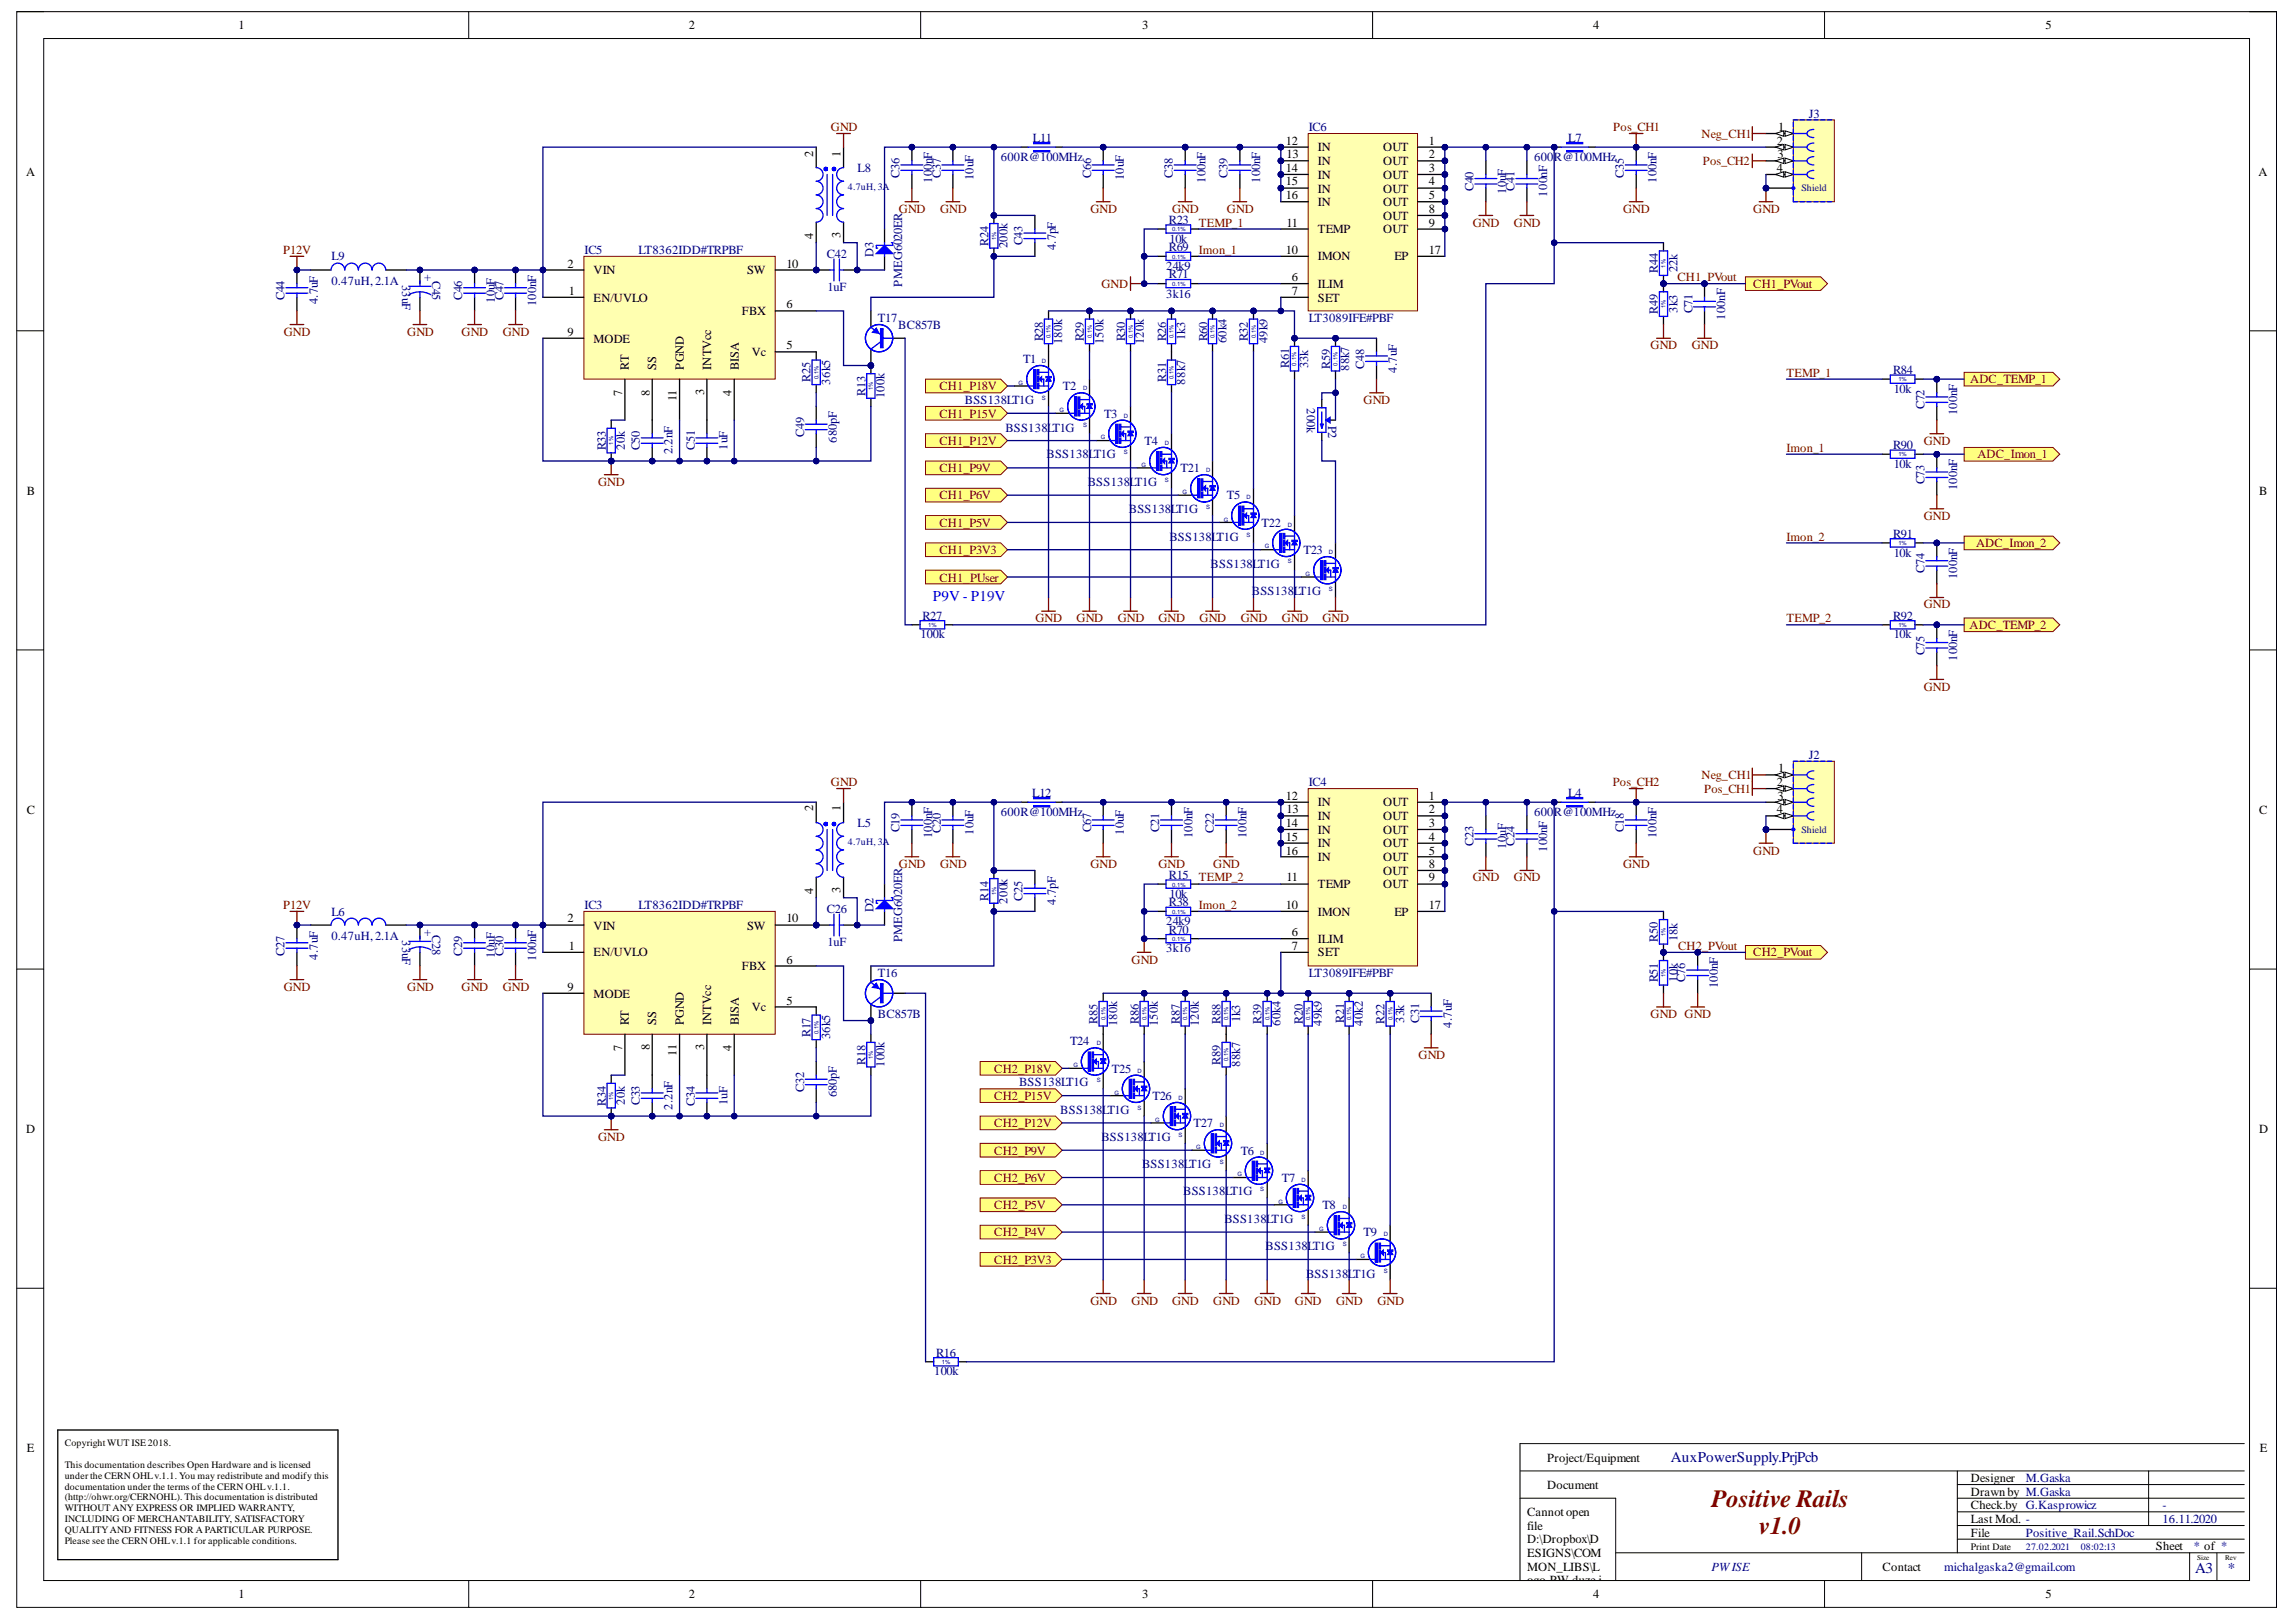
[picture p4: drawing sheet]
<svg xmlns="http://www.w3.org/2000/svg" width="297mm" height="210mm" viewBox="0 0 297 210" stroke-linecap="round" stroke-linejoin="round" font-family="sans-serif">
<defs><g id="words">
<g font-size="3.2" fill="#800000">
<text x="221.4" y="195">Positive Rails</text>
<text x="227.6" y="198.5">v1.0</text>
</g>
<text font-size="1.9" fill="#00f" x="120.7" y="77.8">P9V - P19V</text>
<g font-size="1.9" fill="#000080">
<text x="216.2" y="189.2">AuxPowerSupply.PrjPcb</text>
<text x="284" y="203.6">A3</text>
<text x="288.2" y="203.6">*</text>
</g>
<g font-size="1.6">
<text x="30.9" y="3.8">1</text>
<text x="89.1" y="3.8">2</text>
<text x="147.7" y="3.8">3</text>
<text x="206.1" y="3.8">4</text>
<text x="264.6" y="3.8">5</text>
<text x="230" y="17">1</text>
<text x="3.4" y="22.7">A</text>
<text x="105.2" y="20.3" transform="rotate(-90 105.2 20.3)">2</text>
<text x="108.8" y="20.3" transform="rotate(-90 108.8 20.3)">1</text>
<text x="166.3" y="18.8">12</text>
<text x="166.3" y="22.2">14</text>
<text x="166.3" y="24">15</text>
<text x="166.4" y="20.4">13</text>
<text x="170.5" y="19.6">IN</text>
<text x="170.5" y="21.4">IN</text>
<text x="170.5" y="23.1">IN</text>
<text x="179" y="19.6">OUT</text>
<text x="179" y="21.4">OUT</text>
<text x="179" y="23.1">OUT</text>
<text x="184.9" y="18.8">1</text>
<text x="184.9" y="20.4">2</text>
<text x="184.9" y="22.2">3</text>
<text x="184.9" y="24">4</text>
<text x="229.9" y="18.8">2</text>
<text x="229.9" y="22.2">4</text>
<text x="229.9" y="20.4">3</text>
<text x="292.2" y="22.7">A</text>
<text x="166.3" y="25.8">16</text>
<text x="166.4" y="29.3">11</text>
<text x="170.5" y="24.9">IN</text>
<text x="170.5" y="26.7">IN</text>
<text x="179" y="24.9">OUT</text>
<text x="179" y="26.7">OUT</text>
<text x="179" y="28.5">OUT</text>
<text x="184.9" y="25.8">5</text>
<text x="184.9" y="27.5">8</text>
<text x="184.9" y="29.3">9</text>
<text x="73.4" y="34.6">2</text>
<text x="76.8" y="35.5">VIN</text>
<text x="96.7" y="35.5">SW</text>
<text x="101.7" y="34.6">10</text>
<text x="105.2" y="30.9" transform="rotate(-90 105.2 30.9)">4</text>
<text x="108.8" y="30.8" transform="rotate(-90 108.8 30.8)">3</text>
<text x="166.3" y="32.9">10</text>
<text x="170.5" y="33.7">IMON</text>
<text x="170.5" y="30.2">TEMP</text>
<text x="179" y="30.2">OUT</text>
<text x="180.4" y="33.7">EP</text>
<text x="184.9" y="32.9">17</text>
<text x="73.6" y="38.2">1</text>
<text x="76.8" y="39">EN/UVLO</text>
<text x="96" y="40.8">FBX</text>
<text x="101.7" y="39.9">6</text>
<text x="167.1" y="36.4">6</text>
<text x="167.1" y="38.2">7</text>
<text x="170.5" y="37.3">ILIM</text>
<text x="170.5" y="39">SET</text>
<text x="73.4" y="43.4">9</text>
<text x="76.8" y="44.4">MODE</text>
<text x="81.4" y="47.8" transform="rotate(-90 81.4 47.8)">RT</text>
<text x="84.9" y="47.8" transform="rotate(-90 84.9 47.8)">SS</text>
<text x="88.5" y="47.8" transform="rotate(-90 88.5 47.8)">PGND</text>
<text x="92" y="47.8" transform="rotate(-90 92 47.8)">INTVcc</text>
<text x="95.6" y="47.8" transform="rotate(-90 95.6 47.8)">BISA</text>
<text x="97.3" y="46.1">Vc</text>
<text x="101.7" y="45.2">5</text>
<text x="80.5" y="51.2" transform="rotate(-90 80.5 51.2)">7</text>
<text x="84.1" y="51.2" transform="rotate(-90 84.1 51.2)">8</text>
<text x="87.5" y="51.9" transform="rotate(-90 87.5 51.9)">11</text>
<text x="91.1" y="51.1" transform="rotate(-90 91.1 51.1)">3</text>
<text x="94.6" y="51.2" transform="rotate(-90 94.6 51.2)">4</text>
<text x="3.5" y="64">B</text>
<text x="292.3" y="64">B</text>
<text x="229.9" y="101.7">2</text>
<text x="230" y="99.9">1</text>
<text x="3.5" y="105.3">C</text>
<text x="105.2" y="105" transform="rotate(-90 105.2 105)">2</text>
<text x="108.8" y="105" transform="rotate(-90 108.8 105)">1</text>
<text x="166.3" y="103.5">12</text>
<text x="166.3" y="107">14</text>
<text x="166.4" y="105.3">13</text>
<text x="170.5" y="104.3">IN</text>
<text x="170.5" y="106.1">IN</text>
<text x="170.5" y="107.9">IN</text>
<text x="179" y="104.3">OUT</text>
<text x="179" y="106.1">OUT</text>
<text x="179" y="107.9">OUT</text>
<text x="184.9" y="103.5">1</text>
<text x="184.9" y="105.3">2</text>
<text x="184.9" y="107">3</text>
<text x="229.9" y="105.3">4</text>
<text x="229.9" y="103.5">3</text>
<text x="292.3" y="105.3">C</text>
<text x="166.3" y="108.8">15</text>
<text x="166.3" y="110.6">16</text>
<text x="170.5" y="109.7">IN</text>
<text x="170.5" y="111.4">IN</text>
<text x="179" y="109.7">OUT</text>
<text x="179" y="111.4">OUT</text>
<text x="179" y="113.2">OUT</text>
<text x="184.9" y="108.8">4</text>
<text x="184.9" y="110.6">5</text>
<text x="184.9" y="112.4">8</text>
<text x="73.4" y="119.4">2</text>
<text x="101.7" y="119.4">10</text>
<text x="105.2" y="115.7" transform="rotate(-90 105.2 115.7)">4</text>
<text x="108.8" y="115.6" transform="rotate(-90 108.8 115.6)">3</text>
<text x="166.3" y="117.6">10</text>
<text x="166.4" y="114">11</text>
<text x="170.5" y="118.5">IMON</text>
<text x="170.5" y="115">TEMP</text>
<text x="179" y="115">OUT</text>
<text x="180.4" y="118.5">EP</text>
<text x="184.9" y="114">9</text>
<text x="184.9" y="117.6">17</text>
<text x="73.6" y="122.9">1</text>
<text x="76.8" y="123.8">EN/UVLO</text>
<text x="76.8" y="120.3">VIN</text>
<text x="96" y="125.5">FBX</text>
<text x="96.7" y="120.3">SW</text>
<text x="101.7" y="124.7">6</text>
<text x="167.1" y="121.1">6</text>
<text x="167.1" y="122.9">7</text>
<text x="170.5" y="122.1">ILIM</text>
<text x="170.5" y="123.8">SET</text>
<text x="73.4" y="128.2">9</text>
<text x="76.8" y="129.1">MODE</text>
<text x="97.3" y="130.9">Vc</text>
<text x="101.7" y="130">5</text>
<text x="80.5" y="136" transform="rotate(-90 80.5 136)">7</text>
<text x="81.4" y="132.6" transform="rotate(-90 81.4 132.6)">RT</text>
<text x="84.1" y="135.9" transform="rotate(-90 84.1 135.9)">8</text>
<text x="84.9" y="132.6" transform="rotate(-90 84.9 132.6)">SS</text>
<text x="87.5" y="136.6" transform="rotate(-90 87.5 136.6)">11</text>
<text x="88.5" y="132.6" transform="rotate(-90 88.5 132.6)">PGND</text>
<text x="91.1" y="135.9" transform="rotate(-90 91.1 135.9)">3</text>
<text x="92" y="132.6" transform="rotate(-90 92 132.6)">INTVcc</text>
<text x="94.6" y="136" transform="rotate(-90 94.6 136)">4</text>
<text x="95.6" y="132.6" transform="rotate(-90 95.6 132.6)">BISA</text>
<text x="3.4" y="146.7">D</text>
<text x="292.3" y="146.7">D</text>
<text x="3.5" y="187.9">E</text>
<text x="200.2" y="189.2">Project/Equipment</text>
<text x="255" y="191.8">Designer</text>
<text x="292.4" y="187.9">E</text>
<text x="197.6" y="196.2">Cannot open</text>
<text x="197.6" y="197.9">file</text>
<text x="200.2" y="192.7">Document</text>
<text x="255" y="193.5">Drawn by M.Gaska</text>
<text x="255" y="195.3">Check.by G.Kasprowicz</text>
<text x="255" y="197.1">Last Mod. -</text>
<text x="197.6" y="199.7">D:\Dropbox\D</text>
<text x="197.6" y="201.5">ESIGNS\COM</text>
<text x="197.6" y="203.3">MON_LIBS\L</text>
<text x="243.6" y="203.3">Contact</text>
<text x="255" y="198.9">File</text>
<text x="278.9" y="200.6">Sheet</text>
<text x="30.9" y="206.8">1</text>
<text x="89.1" y="206.8">2</text>
<text x="147.7" y="206.8">3</text>
<text x="197.6" y="205">ogo-PW-duze.j</text>
<text x="197.6" y="206.8">pg. File does 4</text>
<text x="197.6" y="208.6">not exist.</text>
<text x="264.6" y="206.8">5</text>
</g>
<g font-size="1.6" fill="#800000">
<text x="107.5" y="17">GND</text>
<text x="208.7" y="17">Pos_CH1</text>
<text x="220.1" y="17.8">Neg_CH1</text>
<text x="220.3" y="21.4">Pos_CH2</text>
<text x="116.3" y="27.5">GND</text>
<text x="121.6" y="27.5">GND</text>
<text x="141.1" y="27.5">GND</text>
<text x="151.6" y="27.5">GND</text>
<text x="155.1" y="29.3">TEMP_1</text>
<text x="158.7" y="27.5">GND</text>
<text x="190.5" y="29.3">GND</text>
<text x="195.9" y="29.3">GND</text>
<text x="210" y="27.5">GND</text>
<text x="226.8" y="27.5">GND</text>
<text x="36.6" y="32.9">P12V</text>
<text x="155.1" y="32.9">Imon_1</text>
<text x="142.5" y="37.3">GND</text>
<text x="217" y="36.4">CH1_PVout</text>
<text x="226.8" y="37.3">CH1_PVout</text>
<text x="36.7" y="43.4">GND</text>
<text x="52.7" y="43.4">GND</text>
<text x="59.7" y="43.4">GND</text>
<text x="65" y="43.4">GND</text>
<text x="213.5" y="45.2">GND</text>
<text x="218.9" y="45.2">GND</text>
<text x="121.5" y="50.5">CH1_P18V</text>
<text x="176.4" y="52.3">GND</text>
<text x="231.1" y="48.7">TEMP_1</text>
<text x="254.9" y="49.6">ADC_TEMP_1</text>
<text x="121.5" y="54.1">CH1_P15V</text>
<text x="121.5" y="57.5">CH1_P12V</text>
<text x="231.1" y="58.5">Imon_1</text>
<text x="248.9" y="57.5">GND</text>
<text x="255.8" y="59.3">ADC_Imon_1</text>
<text x="77.4" y="62.9">GND</text>
<text x="121.5" y="61.1">CH1_P9V</text>
<text x="121.5" y="64.6">CH1_P6V</text>
<text x="121.5" y="68.2">CH1_P5V</text>
<text x="121.5" y="71.7">CH1_P3V3</text>
<text x="231.1" y="70">Imon_2</text>
<text x="248.9" y="67.2">GND</text>
<text x="255.7" y="70.8">ADC_Imon_2</text>
<text x="121.5" y="75.3">CH1_PUser</text>
<text x="134" y="80.5">GND</text>
<text x="139.3" y="80.5">GND</text>
<text x="144.6" y="80.5">GND</text>
<text x="149.9" y="80.5">GND</text>
<text x="155.2" y="80.5">GND</text>
<text x="160.5" y="80.5">GND</text>
<text x="165.8" y="80.5">GND</text>
<text x="171.1" y="80.5">GND</text>
<text x="231.1" y="80.5">TEMP_2</text>
<text x="248.9" y="78.7">GND</text>
<text x="254.8" y="81.4">ADC_TEMP_2</text>
<text x="248.9" y="89.4">GND</text>
<text x="107.5" y="101.7">GND</text>
<text x="208.6" y="101.7">Pos_CH2</text>
<text x="220.1" y="100.9">Neg_CH1</text>
<text x="220.5" y="102.6">Pos_CH1</text>
<text x="116.3" y="112.4">GND</text>
<text x="121.6" y="112.4">GND</text>
<text x="141.1" y="112.4">GND</text>
<text x="149.9" y="112.4">GND</text>
<text x="157" y="112.4">GND</text>
<text x="210" y="112.4">GND</text>
<text x="226.8" y="110.6">GND</text>
<text x="36.6" y="117.6">P12V</text>
<text x="155.1" y="114">TEMP_2</text>
<text x="155.1" y="117.6">Imon_2</text>
<text x="190.5" y="114">GND</text>
<text x="195.9" y="114">GND</text>
<text x="146.4" y="124.7">GND</text>
<text x="217.1" y="122.9">CH2_PVout</text>
<text x="226.8" y="123.8">CH2_PVout</text>
<text x="36.7" y="128.2">GND</text>
<text x="52.7" y="128.2">GND</text>
<text x="59.7" y="128.2">GND</text>
<text x="65" y="128.2">GND</text>
<text x="213.5" y="131.8">GND GND</text>
<text x="183.5" y="137">GND</text>
<text x="128.6" y="138.8">CH2_P18V</text>
<text x="128.6" y="142.4">CH2_P15V</text>
<text x="77.4" y="147.7">GND</text>
<text x="128.6" y="145.9">CH2_P12V</text>
<text x="128.6" y="149.4">CH2_P9V</text>
<text x="128.6" y="152.9">CH2_P6V</text>
<text x="128.6" y="156.5">CH2_P5V</text>
<text x="128.6" y="160">CH2_P4V</text>
<text x="128.6" y="163.6">CH2_P3V3</text>
<text x="141.1" y="168.9">GND</text>
<text x="146.4" y="168.9">GND</text>
<text x="151.6" y="168.9">GND</text>
<text x="157" y="168.9">GND</text>
<text x="162.3" y="168.9">GND</text>
<text x="167.5" y="168.9">GND</text>
<text x="172.9" y="168.9">GND</text>
<text x="178.2" y="168.9">GND</text>
</g>
<g font-size="1.6" fill="#000080">
<text x="169.3" y="17">IC6</text>
<text x="234" y="15.2">J3</text>
<text x="111" y="22.2">L8</text>
<text x="116.4" y="23" transform="rotate(-90 116.4 23)">C36</text>
<text x="120.6" y="23.7" transform="rotate(-90 120.6 23.7)">100nF</text>
<text x="121.7" y="23" transform="rotate(-90 121.7 23)">C37</text>
<text x="125.9" y="23.3" transform="rotate(-90 125.9 23.3)">10uF</text>
<text x="129.5" y="20.9">600R@100MHz</text>
<text x="133.6" y="18.3">L11</text>
<text x="141.1" y="23" transform="rotate(-90 141.1 23)">C66</text>
<text x="145.4" y="23.3" transform="rotate(-90 145.4 23.3)">10uF</text>
<text x="151.7" y="23" transform="rotate(-90 151.7 23)">C38</text>
<text x="155.9" y="23.7" transform="rotate(-90 155.9 23.7)">100nF</text>
<text x="158.8" y="23" transform="rotate(-90 158.8 23)">C39</text>
<text x="163.1" y="23.7" transform="rotate(-90 163.1 23.7)">100nF</text>
<text x="198.5" y="20.9">600R@100MHz</text>
<text x="202.9" y="18.3">L7</text>
<text x="210.1" y="23" transform="rotate(-90 210.1 23)">C35</text>
<text x="214.3" y="23.7" transform="rotate(-90 214.3 23.7)">100nF</text>
<text x="151.2" y="29">R23</text>
<text x="190.6" y="24.8" transform="rotate(-90 190.6 24.8)">C40</text>
<text x="194.8" y="25.1" transform="rotate(-90 194.8 25.1)">10uF</text>
<text x="195.9" y="24.7" transform="rotate(-90 195.9 24.7)">C41</text>
<text x="200.2" y="25.4" transform="rotate(-90 200.2 25.4)">100nF</text>
<text x="42.9" y="33.7">L9</text>
<text x="75.6" y="32.9">IC5</text>
<text x="82.6" y="32.9">LT8362IDD#TRPBF</text>
<text x="107" y="33.4">C42</text>
<text x="113" y="33.2" transform="rotate(-90 113 33.2)">D3</text>
<text x="127.9" y="31.9" transform="rotate(-90 127.9 31.9)">R24</text>
<text x="130.3" y="32.1" transform="rotate(-90 130.3 32.1)">200k</text>
<text x="132.3" y="31.8" transform="rotate(-90 132.3 31.8)">C43</text>
<text x="136.6" y="32.4" transform="rotate(-90 136.6 32.4)">4.7pF</text>
<text x="150.9" y="35">24k9</text>
<text x="151.2" y="36">R71</text>
<text x="151.2" y="32.5">R69</text>
<text x="151.3" y="31.4">10k</text>
<text x="214.5" y="35.3" transform="rotate(-90 214.5 35.3)">R44</text>
<text x="217" y="35.2" transform="rotate(-90 217 35.2)">22k</text>
<text x="36.8" y="38.9" transform="rotate(-90 36.8 38.9)">C44</text>
<text x="41.1" y="39.4" transform="rotate(-90 41.1 39.4)">4.7uF</text>
<text x="42.9" y="36.9">0.47uH, 2.1A</text>
<text x="52" y="36.8" transform="rotate(90 52 36.8)">33uF</text>
<text x="54.9" y="36.4">+</text>
<text x="55.9" y="36.3" transform="rotate(90 55.9 36.3)">C45</text>
<text x="59.8" y="38.9" transform="rotate(-90 59.8 38.9)">C46</text>
<text x="64" y="39.2" transform="rotate(-90 64 39.2)">10uF</text>
<text x="65.1" y="38.9" transform="rotate(-90 65.1 38.9)">C47</text>
<text x="69.3" y="39.6" transform="rotate(-90 69.3 39.6)">100nF</text>
<text x="107.1" y="37.6">1uF</text>
<text x="113.6" y="41.7">T17</text>
<text x="116.7" y="37.1" transform="rotate(-90 116.7 37.1)">PMEG6020ER</text>
<text x="150.9" y="38.5">3k16</text>
<text x="169.3" y="41.7">LT3089IFE#PBF</text>
<text x="214.5" y="40.6" transform="rotate(-90 214.5 40.6)">R49</text>
<text x="217" y="40.5" transform="rotate(-90 217 40.5)">3k3</text>
<text x="219" y="40.6" transform="rotate(-90 219 40.6)">C71</text>
<text x="223.2" y="41.4" transform="rotate(-90 223.2 41.4)">100nF</text>
<text x="116.2" y="42.6">BC857B</text>
<text x="132.4" y="47">T1</text>
<text x="135" y="44.2" transform="rotate(-90 135 44.2)">R28</text>
<text x="137.4" y="44.5" transform="rotate(-90 137.4 44.5)">180k</text>
<text x="140.2" y="44.2" transform="rotate(-90 140.2 44.2)">R29</text>
<text x="142.8" y="44.5" transform="rotate(-90 142.8 44.5)">150k</text>
<text x="145.5" y="44.2" transform="rotate(-90 145.5 44.2)">R30</text>
<text x="148" y="44.5" transform="rotate(-90 148 44.5)">120k</text>
<text x="150.9" y="44.2" transform="rotate(-90 150.9 44.2)">R26</text>
<text x="153.3" y="44" transform="rotate(-90 153.3 44)">1k3</text>
<text x="156.2" y="44.2" transform="rotate(-90 156.2 44.2)">R60</text>
<text x="158.7" y="44.4" transform="rotate(-90 158.7 44.4)">60k4</text>
<text x="161.4" y="44.2" transform="rotate(-90 161.4 44.2)">R32</text>
<text x="164" y="44.4" transform="rotate(-90 164 44.4)">49k9</text>
<text x="166.8" y="47.6" transform="rotate(-90 166.8 47.6)">R61</text>
<text x="169.2" y="47.6" transform="rotate(-90 169.2 47.6)">33k</text>
<text x="172.1" y="47.7" transform="rotate(-90 172.1 47.7)">R59</text>
<text x="174.6" y="48" transform="rotate(-90 174.6 48)">88k7</text>
<text x="176.5" y="47.7" transform="rotate(-90 176.5 47.7)">C48</text>
<text x="104.9" y="49.4" transform="rotate(-90 104.9 49.4)">R25</text>
<text x="107.4" y="49.8" transform="rotate(-90 107.4 49.8)">36k5</text>
<text x="112" y="51.2" transform="rotate(-90 112 51.2)">R13</text>
<text x="114.4" y="51.5" transform="rotate(-90 114.4 51.5)">100k</text>
<text x="124.8" y="52.3">BSS138LT1G</text>
<text x="137.5" y="50.5">T2</text>
<text x="150.9" y="49.4" transform="rotate(-90 150.9 49.4)">R31</text>
<text x="153.3" y="49.8" transform="rotate(-90 153.3 49.8)">88k7</text>
<text x="169.1" y="52.8" transform="rotate(90 169.1 52.8)">200k</text>
<text x="180.7" y="48.2" transform="rotate(-90 180.7 48.2)">4.7uF</text>
<text x="244.9" y="48.4">R84</text>
<text x="245" y="50.9">10k</text>
<text x="249" y="53" transform="rotate(-90 249 53)">C72</text>
<text x="253.2" y="53.7" transform="rotate(-90 253.2 53.7)">100nF</text>
<text x="78.4" y="58.3" transform="rotate(-90 78.4 58.3)">R33</text>
<text x="80.8" y="58.2" transform="rotate(-90 80.8 58.2)">20k</text>
<text x="82.8" y="58.3" transform="rotate(-90 82.8 58.3)">C50</text>
<text x="87" y="58.8" transform="rotate(-90 87 58.8)">2.2nF</text>
<text x="89.9" y="58.2" transform="rotate(-90 89.9 58.2)">C51</text>
<text x="94.1" y="58.2" transform="rotate(-90 94.1 58.2)">1uF</text>
<text x="104" y="56.5" transform="rotate(-90 104 56.5)">C49</text>
<text x="108.2" y="57.3" transform="rotate(-90 108.2 57.3)">680pF</text>
<text x="130.1" y="55.8">BSS138LT1G</text>
<text x="135.4" y="59.3">BSS138LT1G</text>
<text x="142.8" y="54.1">T3</text>
<text x="148.1" y="57.5">T4</text>
<text x="171.8" y="55.1" transform="rotate(90 171.8 55.1)">P2</text>
<text x="244.9" y="58.1">R90</text>
<text x="140.7" y="62.9">BSS138LT1G</text>
<text x="152.7" y="61.1">T21</text>
<text x="158.7" y="64.6">T5</text>
<text x="245" y="60.6">10k</text>
<text x="249" y="62.7" transform="rotate(-90 249 62.7)">C73</text>
<text x="253.2" y="63.4" transform="rotate(-90 253.2 63.4)">100nF</text>
<text x="146.1" y="66.4">BSS138LT1G</text>
<text x="151.3" y="70">BSS138LT1G</text>
<text x="163.2" y="68.2">T22</text>
<text x="168.6" y="71.7">T23</text>
<text x="244.9" y="69.6">R91</text>
<text x="156.6" y="73.5">BSS138LT1G</text>
<text x="162" y="77">BSS138LT1G</text>
<text x="245" y="72.1">10k</text>
<text x="249" y="74.2" transform="rotate(-90 249 74.2)">C74</text>
<text x="253.2" y="74.9" transform="rotate(-90 253.2 74.9)">100nF</text>
<text x="119.1" y="82.6">100k</text>
<text x="119.3" y="80.2">R27</text>
<text x="244.9" y="80.2">R92</text>
<text x="245" y="82.6">10k</text>
<text x="249" y="84.8" transform="rotate(-90 249 84.8)">C75</text>
<text x="253.2" y="85.5" transform="rotate(-90 253.2 85.5)">100nF</text>
<text x="169.3" y="101.7">IC4</text>
<text x="234" y="98.2">J2</text>
<text x="111" y="107">L5</text>
<text x="116.4" y="107.7" transform="rotate(-90 116.4 107.7)">C19</text>
<text x="121.7" y="107.8" transform="rotate(-90 121.7 107.8)">C20</text>
<text x="129.5" y="105.6">600R@100MHz</text>
<text x="133.5" y="103.2">L12</text>
<text x="141.1" y="107.7" transform="rotate(-90 141.1 107.7)">C67</text>
<text x="149.9" y="107.7" transform="rotate(-90 149.9 107.7)">C21</text>
<text x="157" y="107.8" transform="rotate(-90 157 107.8)">C22</text>
<text x="198.5" y="105.6">600R@100MHz</text>
<text x="202.9" y="103.2">L4</text>
<text x="210.1" y="107.7" transform="rotate(-90 210.1 107.7)">C18</text>
<text x="120.6" y="108.5" transform="rotate(-90 120.6 108.5)">100nF</text>
<text x="125.9" y="108.1" transform="rotate(-90 125.9 108.1)">10uF</text>
<text x="145.4" y="108.1" transform="rotate(-90 145.4 108.1)">10uF</text>
<text x="151.2" y="113.7">R15</text>
<text x="154.3" y="108.5" transform="rotate(-90 154.3 108.5)">100nF</text>
<text x="161.3" y="108.5" transform="rotate(-90 161.3 108.5)">100nF</text>
<text x="190.6" y="109.5" transform="rotate(-90 190.6 109.5)">C23</text>
<text x="194.8" y="109.8" transform="rotate(-90 194.8 109.8)">10uF</text>
<text x="195.9" y="109.5" transform="rotate(-90 195.9 109.5)">C24</text>
<text x="200.2" y="110.2" transform="rotate(-90 200.2 110.2)">100nF</text>
<text x="214.3" y="108.5" transform="rotate(-90 214.3 108.5)">100nF</text>
<text x="42.9" y="118.5">L6</text>
<text x="75.6" y="117.6">IC3</text>
<text x="82.6" y="117.6">LT8362IDD#TRPBF</text>
<text x="107" y="118.2">C26</text>
<text x="113" y="118" transform="rotate(-90 113 118)">D2</text>
<text x="127.9" y="116.6" transform="rotate(-90 127.9 116.6)">R14</text>
<text x="130.3" y="116.9" transform="rotate(-90 130.3 116.9)">200k</text>
<text x="132.3" y="116.6" transform="rotate(-90 132.3 116.6)">C25</text>
<text x="136.6" y="117.1" transform="rotate(-90 136.6 117.1)">4.7pF</text>
<text x="150.9" y="119.7">24k9</text>
<text x="151.2" y="117.3">R38</text>
<text x="151.3" y="116.2">10k</text>
<text x="36.8" y="123.7" transform="rotate(-90 36.8 123.7)">C27</text>
<text x="41.1" y="124.2" transform="rotate(-90 41.1 124.2)">4.7uF</text>
<text x="42.9" y="121.7">0.47uH, 2.1A</text>
<text x="52" y="121.7" transform="rotate(90 52 121.7)">33uF</text>
<text x="54.9" y="121.1">+</text>
<text x="55.9" y="121.1" transform="rotate(90 55.9 121.1)">C28</text>
<text x="59.8" y="123.7" transform="rotate(-90 59.8 123.7)">C29</text>
<text x="64" y="123.9" transform="rotate(-90 64 123.9)">10uF</text>
<text x="65.1" y="123.7" transform="rotate(-90 65.1 123.7)">C30</text>
<text x="69.3" y="124.4" transform="rotate(-90 69.3 124.4)">100nF</text>
<text x="107.1" y="122.4">1uF</text>
<text x="116.7" y="121.9" transform="rotate(-90 116.7 121.9)">PMEG6020ER</text>
<text x="150.9" y="123.3">3k16</text>
<text x="151.2" y="120.8">R70</text>
<text x="214.5" y="121.9" transform="rotate(-90 214.5 121.9)">R50</text>
<text x="217" y="121.8" transform="rotate(-90 217 121.8)">18k</text>
<text x="113.6" y="126.5">T16</text>
<text x="113.6" y="131.8">BC857B</text>
<text x="169.3" y="126.5">LT3089IFE#PBF</text>
<text x="214.5" y="127.1" transform="rotate(-90 214.5 127.1)">R51</text>
<text x="217" y="127.1" transform="rotate(-90 217 127.1)">10k</text>
<text x="218" y="127.1" transform="rotate(-90 218 127.1)">C76</text>
<text x="222.3" y="127.9" transform="rotate(-90 222.3 127.9)">100nF</text>
<text x="104.9" y="134.2" transform="rotate(-90 104.9 134.2)">R17</text>
<text x="107.4" y="134.5" transform="rotate(-90 107.4 134.5)">36k5</text>
<text x="112" y="137.8" transform="rotate(-90 112 137.8)">R18</text>
<text x="138.4" y="135.3">T24</text>
<text x="142" y="132.5" transform="rotate(-90 142 132.5)">R85</text>
<text x="144.5" y="132.8" transform="rotate(-90 144.5 132.8)">180k</text>
<text x="147.3" y="132.5" transform="rotate(-90 147.3 132.5)">R86</text>
<text x="149.8" y="132.8" transform="rotate(-90 149.8 132.8)">150k</text>
<text x="152.6" y="132.5" transform="rotate(-90 152.6 132.5)">R87</text>
<text x="155.1" y="132.8" transform="rotate(-90 155.1 132.8)">120k</text>
<text x="157.9" y="137.8" transform="rotate(-90 157.9 137.8)">R89</text>
<text x="157.9" y="132.5" transform="rotate(-90 157.9 132.5)">R88</text>
<text x="160.4" y="132.3" transform="rotate(-90 160.4 132.3)">1k3</text>
<text x="163.2" y="132.5" transform="rotate(-90 163.2 132.5)">R39</text>
<text x="165.7" y="132.7" transform="rotate(-90 165.7 132.7)">60k4</text>
<text x="168.5" y="132.5" transform="rotate(-90 168.5 132.5)">R20</text>
<text x="171" y="132.7" transform="rotate(-90 171 132.7)">49k9</text>
<text x="173.9" y="132.4" transform="rotate(-90 173.9 132.4)">R21</text>
<text x="176.3" y="132.7" transform="rotate(-90 176.3 132.7)">40k2</text>
<text x="179.1" y="132.5" transform="rotate(-90 179.1 132.5)">R22</text>
<text x="181.7" y="132.4" transform="rotate(-90 181.7 132.4)">33k</text>
<text x="183.6" y="132.4" transform="rotate(-90 183.6 132.4)">C31</text>
<text x="187.8" y="133" transform="rotate(-90 187.8 133)">4.7uF</text>
<text x="78.4" y="143.1" transform="rotate(-90 78.4 143.1)">R34</text>
<text x="80.8" y="142.9" transform="rotate(-90 80.8 142.9)">20k</text>
<text x="82.8" y="143" transform="rotate(-90 82.8 143)">C33</text>
<text x="87" y="143.6" transform="rotate(-90 87 143.6)">2.2nF</text>
<text x="89.9" y="143.1" transform="rotate(-90 89.9 143.1)">C34</text>
<text x="94.1" y="143" transform="rotate(-90 94.1 143)">1uF</text>
<text x="104" y="141.3" transform="rotate(-90 104 141.3)">C32</text>
<text x="108.2" y="142" transform="rotate(-90 108.2 142)">680pF</text>
<text x="114.4" y="138" transform="rotate(-90 114.4 138)">100k</text>
<text x="131.8" y="140.6">BSS138LT1G</text>
<text x="143.9" y="138.8">T25</text>
<text x="149.1" y="142.4">T26</text>
<text x="160.4" y="138" transform="rotate(-90 160.4 138)">88k7</text>
<text x="137.2" y="144.1">BSS138LT1G</text>
<text x="142.5" y="147.7">BSS138LT1G</text>
<text x="154.4" y="145.9">T27</text>
<text x="160.5" y="149.4">T6</text>
<text x="147.7" y="151.1">BSS138LT1G</text>
<text x="153.1" y="154.7">BSS138LT1G</text>
<text x="165.8" y="152.9">T7</text>
<text x="158.4" y="158.2">BSS138LT1G</text>
<text x="163.7" y="161.8">BSS138LT1G</text>
<text x="171.1" y="156.5">T8</text>
<text x="176.4" y="160">T9</text>
<text x="169" y="165.3">BSS138LT1G</text>
<text x="120.9" y="178">100k</text>
<text x="121.1" y="175.6">R16</text>
<text x="262.1" y="191.8">M.Gaska</text>
<text x="279.8" y="195.3">-</text>
<text x="279.8" y="197.1">16.11.2020</text>
<text x="221.4" y="203.3">PWISE</text>
<text x="251.5" y="203.3">michalgaska2@gmail.com</text>
<text x="262.1" y="198.9">Positive_Rail.SchDoc</text>
<text x="283.8" y="200.6">* of *</text>
</g>
<g font-size="1.3" fill="#000080">
<text x="109.7" y="24.6">4.7uH, 3A</text>
<text x="233.1" y="24.8">Shield</text>
<text x="233.1" y="107.8">Shield</text>
<text x="109.7" y="109.4">4.7uH, 3A</text>
<text x="262.1" y="200.6">27.02.2021</text>
<text x="269.2" y="200.6">08:02:13</text>
</g>
<g font-size="1.3">
<text x="8.4" y="187.1">Copyright WUT ISE 2018.</text>
<text x="8.4" y="189.9">This documentation describes Open Hardware and is licensed</text>
<text x="8.4" y="191.3">under the CERN OHLv.1.1. You may redistribute and modify this</text>
<text x="8.4" y="192.8">documentation under the terms of the CERN OHLv.1.1.</text>
<text x="8.4" y="194.1">(http://ohwr.org/CERNOHL). This documentation is distributed</text>
<text x="8.4" y="195.6">WITHOUT ANY EXPRESS OR IMPLIED WARRANTY,</text>
<text x="8.4" y="197">INCLUDING OF MERCHANTABILITY, SATISFACTORY</text>
<text x="8.4" y="198.4">QUALITYAND FITNESS FOR A PARTICULAR PURPOSE.</text>
<text x="8.4" y="199.8">Please see the CERN OHLv.1.1 for applicable conditions.</text>
<text x="255" y="200.6">Print Date</text>
</g>
<g font-size=".9">
<text x="284.2" y="201.8">Size</text>
<text x="287.9" y="201.8">Rev</text>
</g>
<g font-size=".8" fill="#000080">
<text x="151.6" y="29.9">0.1%</text>
<text x="128.9" y="31.1" transform="rotate(-90 128.9 31.1)">1%</text>
<text x="151.6" y="33.5">0.1%</text>
<text x="215.5" y="34.6" transform="rotate(-90 215.5 34.6)">1%</text>
<text x="151.6" y="37">0.1%</text>
<text x="215.5" y="39.9" transform="rotate(-90 215.5 39.9)">1%</text>
<text x="134.8" y="47">D</text>
<text x="135.9" y="43.8" transform="rotate(-90 135.9 43.8)">0.1%</text>
<text x="141.2" y="43.8" transform="rotate(-90 141.2 43.8)">0.1%</text>
<text x="146.6" y="43.8" transform="rotate(-90 146.6 43.8)">0.1%</text>
<text x="151.8" y="43.8" transform="rotate(-90 151.8 43.8)">0.1%</text>
<text x="157.1" y="43.8" transform="rotate(-90 157.1 43.8)">0.1%</text>
<text x="162.5" y="43.8" transform="rotate(-90 162.5 43.8)">0.1%</text>
<text x="167.7" y="47.3" transform="rotate(-90 167.7 47.3)">0.1%</text>
<text x="173" y="47.3" transform="rotate(-90 173 47.3)">0.1%</text>
<text x="105.9" y="49.1" transform="rotate(-90 105.9 49.1)">0.1%</text>
<text x="112.9" y="50.5" transform="rotate(-90 112.9 50.5)">1%</text>
<text x="131.8" y="49.8">G</text>
<text x="134.8" y="51.8">S</text>
<text x="137.1" y="53.3">G</text>
<text x="140.1" y="50.5">D</text>
<text x="151.8" y="49.1" transform="rotate(-90 151.8 49.1)">0.1%</text>
<text x="245.6" y="49.3">1%</text>
<text x="79.3" y="57.5" transform="rotate(-90 79.3 57.5)">1%</text>
<text x="140.1" y="55.3">S</text>
<text x="142.4" y="56.9">G</text>
<text x="145.4" y="54.1">D</text>
<text x="145.4" y="58.8">S</text>
<text x="150.7" y="57.6">D</text>
<text x="245.6" y="59.1">1%</text>
<text x="147.7" y="60.4">G</text>
<text x="150.7" y="62.3">S</text>
<text x="153" y="64">G</text>
<text x="156" y="61.1">D</text>
<text x="156" y="65.9">S</text>
<text x="161.3" y="64.6">D</text>
<text x="158.3" y="67.5">G</text>
<text x="161.3" y="69.4">S</text>
<text x="163.6" y="71">G</text>
<text x="166.6" y="68.2">D</text>
<text x="171.9" y="71.7">D</text>
<text x="245.6" y="70.5">1%</text>
<text x="166.6" y="72.9">S</text>
<text x="168.9" y="74.5">G</text>
<text x="171.9" y="76.5">S</text>
<text x="120.1" y="81.2">1%</text>
<text x="245.6" y="81.2">1%</text>
<text x="128.9" y="115.8" transform="rotate(-90 128.9 115.8)">1%</text>
<text x="151.6" y="118.3">0.1%</text>
<text x="151.6" y="114.7">0.1%</text>
<text x="151.6" y="121.7">0.1%</text>
<text x="215.5" y="121.1" transform="rotate(-90 215.5 121.1)">1%</text>
<text x="215.5" y="126.5" transform="rotate(-90 215.5 126.5)">1%</text>
<text x="105.9" y="133.8" transform="rotate(-90 105.9 133.8)">0.1%</text>
<text x="112.9" y="137" transform="rotate(-90 112.9 137)">1%</text>
<text x="141.9" y="135.3">D</text>
<text x="143" y="132" transform="rotate(-90 143 132)">0.1%</text>
<text x="148.3" y="132" transform="rotate(-90 148.3 132)">0.1%</text>
<text x="153.6" y="132" transform="rotate(-90 153.6 132)">0.1%</text>
<text x="158.9" y="137.4" transform="rotate(-90 158.9 137.4)">0.1%</text>
<text x="158.9" y="132" transform="rotate(-90 158.9 132)">0.1%</text>
<text x="164.2" y="132" transform="rotate(-90 164.2 132)">0.1%</text>
<text x="169.5" y="132" transform="rotate(-90 169.5 132)">0.1%</text>
<text x="174.8" y="132" transform="rotate(-90 174.8 132)">0.1%</text>
<text x="180.1" y="132" transform="rotate(-90 180.1 132)">0.1%</text>
<text x="79.3" y="142.4" transform="rotate(-90 79.3 142.4)">1%</text>
<text x="138.9" y="138.1">G</text>
<text x="141.9" y="140.1">S</text>
<text x="144.2" y="141.7">G</text>
<text x="147.2" y="138.8">D</text>
<text x="147.2" y="143.6">S</text>
<text x="152.5" y="142.4">D</text>
<text x="149.4" y="145.1">G</text>
<text x="152.5" y="147.1">S</text>
<text x="154.8" y="148.7">G</text>
<text x="157.8" y="145.9">D</text>
<text x="163.1" y="149.4">D</text>
<text x="157.8" y="150.6">S</text>
<text x="160.1" y="152.2">G</text>
<text x="163.1" y="154.2">S</text>
<text x="165.4" y="155.8">G</text>
<text x="168.4" y="152.9">D</text>
<text x="168.4" y="157.7">S</text>
<text x="170.7" y="159.3">G</text>
<text x="173.7" y="156.5">D</text>
<text x="173.7" y="161.3">S</text>
<text x="179" y="160">D</text>
<text x="176" y="162.8">G</text>
<text x="179" y="164.7">S</text>
<text x="121.9" y="176.5">1%</text>
</g>
</g></defs>
<g fill="none" stroke="#000" stroke-width=".13">
<path d="M2.2 1.5h292.3v206.5h-292.3zM2.2 1.5h3.5M5.7 5h285.3v199.5h-285.3zM60.6 1.5v3.5M119.1 1.5v3.5M177.6 1.5v3.5M236 1.5v3.5M291 1.5h3.5v3.5M2.2 42.8h3.5M291 42.8h3.5M2.2 84.1h3.5M291 84.1h3.5"/>
<path d="M2.2 125.4h3.5M291 125.4h3.5M2.2 166.7h3.5M291 166.7h3.5M196.6 193.9h12.4v10.6M196.6 190.4h93.8M253.2 190.4v10.5M253.2 192.1h37.2M253.2 193.9h37.2M253.2 195.6h37.2M253.2 197.4h37.2M253.2 199.2h37.2"/>
<path d="M278 190.4v7M290.4 186.8h-93.8v17.7M60.6 204.5v3.5M119.1 204.5v3.5M177.6 204.5v3.5M209 200.9h81.4M236 204.5v3.5M240.8 200.9v3.6M283.3 200.9v3.6M286.8 200.9v3.6M294.5 204.5v3.5"/>
</g>
<path d="M7.5 185.1h36.2v16.7h-36.2z" fill="none" stroke="#000" stroke-width=".17"/>
<path d="M79.1 59.7v1.7M78.2 61.4h1.8" fill="none" stroke="#800000" stroke-width=".17"/>
<circle cx="79.1" cy="59.7" r=".35" fill="#000080"/>
<circle cx="79.1" cy="59.7" r=".35" fill="none" stroke="#000080" stroke-width=".13"/>
<circle cx="79.1" cy="59.7" r=".35" fill="#000080"/>
<circle cx="79.1" cy="59.7" r=".35" fill="none" stroke="#000080" stroke-width=".13"/>
<path d="M79.1 58.6v1.1" fill="none" stroke="#000" stroke-width=".17"/>
<circle cx="79.1" cy="59.7" r=".35" fill="#000080"/>
<circle cx="79.1" cy="59.7" r=".35" fill="none" stroke="#000080" stroke-width=".13"/>
<path d="M79.1 54.4v1" fill="none" stroke="#000" stroke-width=".17"/>
<path d="M78.5 55.4h1.1v3.2h-1.1z" fill="none" stroke="#00f" stroke-width=".17"/>
<circle cx="84.4" cy="59.7" r=".35" fill="#000080"/>
<circle cx="84.4" cy="59.7" r=".35" fill="none" stroke="#000080" stroke-width=".13"/>
<path d="M84.4 57.9v1.8" fill="none" stroke="#000" stroke-width=".17"/>
<circle cx="84.4" cy="59.7" r=".35" fill="#000080"/>
<circle cx="84.4" cy="59.7" r=".35" fill="none" stroke="#000080" stroke-width=".13"/>
<path d="M84.4 54.4v1.7" fill="none" stroke="#000" stroke-width=".17"/>
<path d="M83 56.7h2.8M83 57.4h2.8M84.4 56.1v.6M84.4 57.4v.5" fill="none" stroke="#00f" stroke-width=".17"/>
<circle cx="91.5" cy="59.7" r=".35" fill="#000080"/>
<circle cx="91.5" cy="59.7" r=".35" fill="none" stroke="#000080" stroke-width=".13"/>
<path d="M91.5 57.9v1.8" fill="none" stroke="#000" stroke-width=".17"/>
<circle cx="91.5" cy="59.7" r=".35" fill="#000080"/>
<circle cx="91.5" cy="59.7" r=".35" fill="none" stroke="#000080" stroke-width=".13"/>
<path d="M91.5 54.4v1.7" fill="none" stroke="#000" stroke-width=".17"/>
<path d="M90 56.7h2.9M90 57.4h2.9M91.5 56.1v.6M91.5 57.4v.5" fill="none" stroke="#00f" stroke-width=".17"/>
<circle cx="70.2" cy="34.9" r=".35" fill="#000080"/>
<circle cx="70.2" cy="34.9" r=".35" fill="none" stroke="#000080" stroke-width=".13"/>
<circle cx="105.6" cy="34.9" r=".35" fill="#000080"/>
<circle cx="105.6" cy="34.9" r=".35" fill="none" stroke="#000080" stroke-width=".13"/>
<path d="M75.5 33.2h24.8v15.9h-24.8z" fill-rule="evenodd" fill="#ffffb0"/>
<path d="M75.5 33.2h24.8v15.9h-24.8z" fill="none" stroke="#800000" stroke-width=".13"/>
<path d="M70.2 38.5h5.3M70.2 34.9h5.3" fill="none" stroke="#000" stroke-width=".17"/>
<circle cx="70.2" cy="34.9" r=".35" fill="#000080"/>
<circle cx="70.2" cy="34.9" r=".35" fill="none" stroke="#000080" stroke-width=".13"/>
<path d="M100.3 34.9h5.3M70.2 43.8h5.3M80.8 49.1v5.3M84.4 49.1v5.3M91.5 49.1v5.3M95 49.1v5.3M100.3 45.5h5.3M100.3 40.2h5.3" fill="none" stroke="#000" stroke-width=".17"/>
<circle cx="105.6" cy="34.9" r=".35" fill="#000080"/>
<circle cx="105.6" cy="34.9" r=".35" fill="none" stroke="#000080" stroke-width=".13"/>
<path d="M87.9 49.1v5.3M105.6 45.5v1.1M105.6 49.8v1M105.6 52.6v1.8M105.6 56.1v1.8" fill="none" stroke="#000" stroke-width=".17"/>
<path d="M104.2 54.9h2.8M104.2 55.6h2.8M105.1 46.6h1v3.2h-1zM105.6 54.4v.5M105.6 55.6v.5" fill="none" stroke="#00f" stroke-width=".17"/>
<circle cx="105.6" cy="34.9" r=".35" fill="#000080"/>
<circle cx="105.6" cy="34.9" r=".35" fill="none" stroke="#000080" stroke-width=".13"/>
<circle cx="110.9" cy="34.9" r=".35" fill="#000080"/>
<circle cx="110.9" cy="34.9" r=".35" fill="none" stroke="#000080" stroke-width=".13"/>
<path d="M105.6 34.9h1.8" fill="none" stroke="#000" stroke-width=".17"/>
<circle cx="105.6" cy="34.9" r=".35" fill="#000080"/>
<circle cx="105.6" cy="34.9" r=".35" fill="none" stroke="#000080" stroke-width=".13"/>
<path d="M109.1 34.9h1.8" fill="none" stroke="#000" stroke-width=".17"/>
<circle cx="110.9" cy="34.9" r=".35" fill="#000080"/>
<circle cx="110.9" cy="34.9" r=".35" fill="none" stroke="#000080" stroke-width=".13"/>
<path d="M107.4 34.9h.5M107.9 33.5v2.8M108.6 33.5v2.8M108.6 34.9h.5" fill="none" stroke="#00f" stroke-width=".17"/>
<path d="M114.4 29.6v1.8M114.4 33.2v1.7" fill="none" stroke="#000" stroke-width=".17"/>
<path d="M113.4 32.8l1-1 1.1 1z" fill="#00f"/>
<path d="M113.4 32.8l1-1 1.1 1zM114.4 31.4v1.8M115.3 31.4h.2v.4h-2.1v.3h.2" fill="none" stroke="#00f" stroke-width=".17"/>
<circle cx="38.4" cy="34.9" r=".35" fill="#000080"/>
<circle cx="38.4" cy="34.9" r=".35" fill="none" stroke="#000080" stroke-width=".13"/>
<path d="M38.4 34.9v1.8M38.4 38.5v1.7" fill="none" stroke="#000" stroke-width=".17"/>
<circle cx="38.4" cy="34.9" r=".35" fill="#000080"/>
<circle cx="38.4" cy="34.9" r=".35" fill="none" stroke="#000080" stroke-width=".13"/>
<path d="M37 37.2h2.8M37 37.9h2.8M38.4 36.7v.5M38.4 37.9v.6M132.5 30.2h2.8M132.5 30.9h2.8M133.9 29.6v.6M133.9 30.9v.5" fill="none" stroke="#00f" stroke-width=".17"/>
<path d="M37.5 42h1.8M38.4 40.2v1.8" fill="none" stroke="#800000" stroke-width=".17"/>
<path d="M133.9 27.9v1.7M133.9 31.4v1.8" fill="none" stroke="#000" stroke-width=".17"/>
<circle cx="128.6" cy="33.2" r=".35" fill="#000080"/>
<circle cx="128.6" cy="33.2" r=".35" fill="none" stroke="#000080" stroke-width=".13"/>
<circle cx="128.6" cy="27.9" r=".35" fill="#000080"/>
<circle cx="128.6" cy="27.9" r=".35" fill="none" stroke="#000080" stroke-width=".13"/>
<path d="M128.6 32.1v1.1" fill="none" stroke="#000" stroke-width=".17"/>
<circle cx="128.6" cy="33.2" r=".35" fill="#000080"/>
<circle cx="128.6" cy="33.2" r=".35" fill="none" stroke="#000080" stroke-width=".13"/>
<path d="M128.6 27.9v1" fill="none" stroke="#000" stroke-width=".17"/>
<circle cx="128.6" cy="27.9" r=".35" fill="#000080"/>
<circle cx="128.6" cy="27.9" r=".35" fill="none" stroke="#000080" stroke-width=".13"/>
<path d="M128 28.9h1.1v3.2h-1.1zM119 80.3h3.2v1.1h-3.2z" fill="none" stroke="#00f" stroke-width=".17"/>
<path d="M118 80.9h1M122.2 80.9h1.1" fill="none" stroke="#000" stroke-width=".17"/>
<circle cx="123.3" cy="19" r=".35" fill="#000080"/>
<circle cx="123.3" cy="19" r=".35" fill="none" stroke="#000080" stroke-width=".13"/>
<path d="M123.3 19v1.8M123.3 22.6v1.7" fill="none" stroke="#000" stroke-width=".17"/>
<circle cx="123.3" cy="19" r=".35" fill="#000080"/>
<circle cx="123.3" cy="19" r=".35" fill="none" stroke="#000080" stroke-width=".13"/>
<path d="M121.9 21.3h2.8M121.9 22h2.8M123.3 20.8v.5M123.3 22v.6M190.8 23.1h2.8M190.8 23.8h2.8M192.2 22.6v.5M192.2 23.8v.5M176.7 46.1h2.8M176.7 46.8h2.8M178.1 45.5v.6M178.1 46.8v.5" fill="none" stroke="#00f" stroke-width=".17"/>
<path d="M122.4 26.1h1.8M123.3 24.3v1.8M191.3 27.9h1.8M192.2 26.1v1.8M177.2 50.8h1.8M178.1 49.1v1.7" fill="none" stroke="#800000" stroke-width=".17"/>
<path d="M192.2 20.8v1.8M192.2 24.3v1.8M178.1 43.8v1.7M178.1 47.3v1.8" fill="none" stroke="#000" stroke-width=".17"/>
<circle cx="162.2" cy="40.2" r=".35" fill="#000080"/>
<circle cx="162.2" cy="40.2" r=".35" fill="none" stroke="#000080" stroke-width=".13"/>
<path d="M162.2 40.2v1.1M162.2 44.5v1" fill="none" stroke="#000" stroke-width=".17"/>
<circle cx="162.2" cy="40.2" r=".35" fill="#000080"/>
<circle cx="162.2" cy="40.2" r=".35" fill="none" stroke="#000080" stroke-width=".13"/>
<path d="M151 46.6h1.1v3.2h-1.1zM161.6 41.3h1.1v3.2h-1.1z" fill="none" stroke="#00f" stroke-width=".17"/>
<path d="M151.6 45.5v1.1M151.6 49.8v1" fill="none" stroke="#000" stroke-width=".17"/>
<circle cx="151.6" cy="40.2" r=".35" fill="#000080"/>
<circle cx="151.6" cy="40.2" r=".35" fill="none" stroke="#000080" stroke-width=".13"/>
<path d="M151.6 40.2v1.1M151.6 44.5v1" fill="none" stroke="#000" stroke-width=".17"/>
<circle cx="151.6" cy="40.2" r=".35" fill="#000080"/>
<circle cx="151.6" cy="40.2" r=".35" fill="none" stroke="#000080" stroke-width=".13"/>
<path d="M151 41.3h1.1v3.2h-1.1z" fill="none" stroke="#00f" stroke-width=".17"/>
<circle cx="146.3" cy="40.2" r=".35" fill="#000080"/>
<circle cx="146.3" cy="40.2" r=".35" fill="none" stroke="#000080" stroke-width=".13"/>
<path d="M146.3 40.2v1.1M146.3 44.5v1" fill="none" stroke="#000" stroke-width=".17"/>
<circle cx="146.3" cy="40.2" r=".35" fill="#000080"/>
<circle cx="146.3" cy="40.2" r=".35" fill="none" stroke="#000080" stroke-width=".13"/>
<path d="M145.7 41.3h1.1v3.2h-1.1z" fill="none" stroke="#00f" stroke-width=".17"/>
<circle cx="141" cy="40.2" r=".35" fill="#000080"/>
<circle cx="141" cy="40.2" r=".35" fill="none" stroke="#000080" stroke-width=".13"/>
<path d="M141 40.2v1.1M141 44.5v1" fill="none" stroke="#000" stroke-width=".17"/>
<circle cx="141" cy="40.2" r=".35" fill="#000080"/>
<circle cx="141" cy="40.2" r=".35" fill="none" stroke="#000080" stroke-width=".13"/>
<path d="M105.6 21.7a.88 .88 0 0 1 .9 .9 .88 .88 0 0 1-.9 .9 .88 .88 0 0 1 .9 .8 .88 .88 0 0 1-.9 .9 .88 .88 0 0 1 .9 .9 .88 .88 0 0 1-.9 .9 .88 .88 0 0 1 .9 .9 .88 .88 0 0 1-.9 .9M107 22.6v5.3M107.7 22.6v5.3M109.1 21.7a.88 .88 0 0 0-.9 .9 .88 .88 0 0 0 .9 .9 .88 .88 0 0 0-.9 .8 .88 .88 0 0 0 .9 .9 .88 .88 0 0 0-.9 .9 .88 .88 0 0 0 .9 .9 .88 .88 0 0 0-.9 .9 .88 .88 0 0 0 .9 .9M135.1 41.3h1.1v3.2h-1.1zM140.4 41.3h1.1v3.2h-1.1z" fill="none" stroke="#00f" stroke-width=".17"/>
<path d="M105.6 19v2.7M109.1 19v2.7M105.6 28.8v2.6M109.1 28.8v2.6M135.7 40.2v1.1M135.7 44.5v1" fill="none" stroke="#000" stroke-width=".17"/>
<path d="M106.8 21.8l.1 .1zM107.9 21.8v.1z" fill="none" stroke="#00f" stroke-width=".51"/>
<circle cx="228.5" cy="24.3" r=".35" fill="#000080"/>
<circle cx="228.5" cy="24.3" r=".35" fill="none" stroke="#000080" stroke-width=".13"/>
<path d="M232 15.5h5.3v10.6h-5.3z" fill-rule="evenodd" fill="#ffffb0"/>
<path d="M232 15.5h5.3v10.6h-5.3z" fill="none" stroke="#800000" stroke-width=".13"/>
<path d="M228.5 17.3h3.5" fill="none" stroke="#000" stroke-width=".17"/>
<path d="M230.9 16.9l1.1 .4-1.1 .3z" fill="#f8fcff"/>
<path d="M230.9 16.9l1.1 .4-1.1 .3z" fill="none" stroke="#000" stroke-width=".13"/>
<path d="M229.7 17.3l1.1-.4v.7z" fill="#f8fcff"/>
<path d="M229.7 17.3l1.1-.4v.7z" fill="none" stroke="#000" stroke-width=".13"/>
<path d="M228.5 19h3.5" fill="none" stroke="#000" stroke-width=".17"/>
<path d="M230.9 18.7l1.1 .3-1.1 .4z" fill="#f8fcff"/>
<path d="M230.9 18.7l1.1 .3-1.1 .4z" fill="none" stroke="#000" stroke-width=".13"/>
<path d="M229.7 19l1.1-.3v.7z" fill="#f8fcff"/>
<path d="M229.7 19l1.1-.3v.7z" fill="none" stroke="#000" stroke-width=".13"/>
<path d="M228.5 20.8h3.5" fill="none" stroke="#000" stroke-width=".17"/>
<path d="M230.9 20.5l1.1 .3-1.1 .4z" fill="#f8fcff"/>
<path d="M230.9 20.5l1.1 .3-1.1 .4z" fill="none" stroke="#000" stroke-width=".13"/>
<path d="M229.7 20.8l1.1-.3v.7z" fill="#f8fcff"/>
<path d="M229.7 20.8l1.1-.3v.7z" fill="none" stroke="#000" stroke-width=".13"/>
<path d="M228.5 22.6h3.5" fill="none" stroke="#000" stroke-width=".17"/>
<path d="M230.9 22.2l1.1 .4-1.1 .3z" fill="#f8fcff"/>
<path d="M230.9 22.2l1.1 .4-1.1 .3z" fill="none" stroke="#000" stroke-width=".13"/>
<path d="M229.7 22.6l1.1-.4v.7z" fill="#f8fcff"/>
<path d="M229.7 22.6l1.1-.4v.7z" fill="none" stroke="#000" stroke-width=".13"/>
<path d="M232 17.3h1.8M232 19h1.8M234.7 16.8a.65 .65 0 0 0-.9 .7l.5 .3h.4M234.7 18.5a.78 .78 0 0 0-.9 .5 .78 .78 0 0 0 .9 .6M232 20.8h1.8M232 22.6h1.8M234.7 20.3a.65 .65 0 0 0-.9 .7l.5 .3h.4M234.7 22.1a.65 .65 0 0 0-.9 .7l.5 .3h.4" fill="none" stroke="#00f" stroke-width=".17"/>
<path d="M228.5 24.3h3.5" fill="none" stroke="#000" stroke-width=".17"/>
<circle cx="228.5" cy="24.3" r=".35" fill="#000080"/>
<circle cx="228.5" cy="24.3" r=".35" fill="none" stroke="#000080" stroke-width=".13"/>
<g fill="none" stroke="#00f" stroke-width=".17">
<path d="M232 15.5h.6M232 15.8v.6M232 16.7v.6M232 17.6v.6M232 18.5v.5M232 19.4v.5M232.9 15.5h.5M233.8 15.5h.5M234.7 15.5h.5M235.5 15.5h.6M236.4 15.5h.6M232 20.3v.5"/>
<path d="M232 21.1v.6M232 22v.6M232 22.9v.6M232 23.8v.5M232 24.7v.5M232 25.6v.5h.6M232.9 26.1h.5M233.8 26.1h.5M234.7 26.1h.5M235.5 26.1h.6M236.4 26.1h.6"/>
<circle cx="232" cy="24.3" r=".18"/>
</g>
<circle cx="66.7" cy="34.9" r=".35" fill="#000080"/>
<circle cx="66.7" cy="34.9" r=".35" fill="none" stroke="#000080" stroke-width=".13"/>
<path d="M66.7 34.9v1.8M66.7 38.5v1.7" fill="none" stroke="#000" stroke-width=".17"/>
<circle cx="66.7" cy="34.9" r=".35" fill="#000080"/>
<circle cx="66.7" cy="34.9" r=".35" fill="none" stroke="#000080" stroke-width=".13"/>
<path d="M65.3 37.2h2.8M65.3 37.9h2.8M66.7 36.7v.5M66.7 37.9v.6" fill="none" stroke="#00f" stroke-width=".17"/>
<path d="M65.8 42h1.8M66.7 40.2v1.8" fill="none" stroke="#800000" stroke-width=".17"/>
<circle cx="160.4" cy="19" r=".35" fill="#000080"/>
<circle cx="160.4" cy="19" r=".35" fill="none" stroke="#000080" stroke-width=".13"/>
<path d="M160.4 19v1.8M160.4 22.6v1.7" fill="none" stroke="#000" stroke-width=".17"/>
<circle cx="160.4" cy="19" r=".35" fill="#000080"/>
<circle cx="160.4" cy="19" r=".35" fill="none" stroke="#000080" stroke-width=".13"/>
<path d="M159 21.3h2.8M159 22h2.8M160.4 20.8v.5M160.4 22v.6M196.1 23.1h2.8M196.1 23.8h2.8M197.5 22.6v.5M197.5 23.8v.5" fill="none" stroke="#00f" stroke-width=".17"/>
<path d="M159.5 26.1h1.8M160.4 24.3v1.8M196.6 27.9h1.8M197.5 26.1v1.8" fill="none" stroke="#800000" stroke-width=".17"/>
<path d="M197.5 20.8v1.8M197.5 24.3v1.8" fill="none" stroke="#000" stroke-width=".17"/>
<circle cx="201.1" cy="19" r=".35" fill="#000080"/>
<circle cx="201.1" cy="19" r=".35" fill="none" stroke="#000080" stroke-width=".13"/>
<path d="M201.1 19h.9" fill="none" stroke="#000" stroke-width=".17"/>
<circle cx="201.1" cy="19" r=".35" fill="#000080"/>
<circle cx="201.1" cy="19" r=".35" fill="none" stroke="#000080" stroke-width=".13"/>
<path d="M205.5 19h.9" fill="none" stroke="#000" stroke-width=".17"/>
<path d="M202 19h3.5" fill="none" stroke="#00f" stroke-width=".17"/>
<path d="M202.7 18.5h2.1M202.7 19.6h2.1" fill="none" stroke="#00f" stroke-width=".18"/>
<path d="M202.7 18.4h2.1v.2h-2.1zM202.7 19.5h2.1v.2h-2.1z" fill="none" stroke="#00f" stroke-width=".13"/>
<circle cx="211.7" cy="19" r=".35" fill="#000080"/>
<circle cx="211.7" cy="19" r=".35" fill="none" stroke="#000080" stroke-width=".13"/>
<path d="M211.7 19v1.8M211.7 22.6v1.7" fill="none" stroke="#000" stroke-width=".17"/>
<circle cx="211.7" cy="19" r=".35" fill="#000080"/>
<circle cx="211.7" cy="19" r=".35" fill="none" stroke="#000080" stroke-width=".13"/>
<path d="M210.3 21.3h2.8M210.3 22.1h2.8M211.7 20.8v.5M211.7 22.1v.5" fill="none" stroke="#00f" stroke-width=".17"/>
<path d="M210.8 26.1h1.8M211.7 24.3v1.8" fill="none" stroke="#800000" stroke-width=".17"/>
<circle cx="153.3" cy="19" r=".35" fill="#000080"/>
<circle cx="153.3" cy="19" r=".35" fill="none" stroke="#000080" stroke-width=".13"/>
<path d="M153.3 19v1.8M153.3 22.6v1.7" fill="none" stroke="#000" stroke-width=".17"/>
<circle cx="153.3" cy="19" r=".35" fill="#000080"/>
<circle cx="153.3" cy="19" r=".35" fill="none" stroke="#000080" stroke-width=".13"/>
<path d="M151.9 21.3h2.8M151.9 22h2.8M153.3 20.8v.5M153.3 22v.6" fill="none" stroke="#00f" stroke-width=".17"/>
<path d="M152.4 26.1h1.8M153.3 24.3v1.8" fill="none" stroke="#800000" stroke-width=".17"/>
<circle cx="118" cy="19" r=".35" fill="#000080"/>
<circle cx="118" cy="19" r=".35" fill="none" stroke="#000080" stroke-width=".13"/>
<path d="M118 19v1.8M118 22.6v1.7" fill="none" stroke="#000" stroke-width=".17"/>
<circle cx="118" cy="19" r=".35" fill="#000080"/>
<circle cx="118" cy="19" r=".35" fill="none" stroke="#000080" stroke-width=".13"/>
<path d="M42.8 34.9a.89 .89 0 0 1 .9-.8 .89 .89 0 0 1 .9 .8 .88 .88 0 0 1 .9-.8 .88 .88 0 0 1 .9 .8 .89 .89 0 0 1 .9-.8 .89 .89 0 0 1 .8 .8 .88 .88 0 0 1 .9-.8 .88 .88 0 0 1 .9 .8M116.6 21.3h2.8M116.6 22h2.8M118 20.8v.5M118 22v.6" fill="none" stroke="#00f" stroke-width=".17"/>
<path d="M117.1 26.1h1.8M118 24.3v1.8" fill="none" stroke="#800000" stroke-width=".17"/>
<path d="M40.2 34.9h2.6M49.9 34.9h2.7" fill="none" stroke="#000" stroke-width=".17"/>
<circle cx="54.3" cy="34.9" r=".35" fill="#000080"/>
<circle cx="54.3" cy="34.9" r=".35" fill="none" stroke="#000080" stroke-width=".13"/>
<path d="M54.3 34.9v1.8" fill="none" stroke="#000" stroke-width=".17"/>
<circle cx="54.3" cy="34.9" r=".35" fill="#000080"/>
<circle cx="54.3" cy="34.9" r=".35" fill="none" stroke="#000080" stroke-width=".13"/>
<path d="M54.3 38.5v1.7" fill="none" stroke="#000" stroke-width=".17"/>
<path d="M52.9 37.1h2.8M54.3 37.8l.8 .1 .6 .2M54.3 37.8l-.7 .1-.7 .2M54.3 36.3v.8M54.3 37.8v.7" fill="none" stroke="#00f" stroke-width=".17"/>
<path d="M53.4 42h1.8M54.3 40.2v1.8" fill="none" stroke="#800000" stroke-width=".17"/>
<circle cx="61.4" cy="34.9" r=".35" fill="#000080"/>
<circle cx="61.4" cy="34.9" r=".35" fill="none" stroke="#000080" stroke-width=".13"/>
<path d="M61.4 34.9v1.8M61.4 38.5v1.7" fill="none" stroke="#000" stroke-width=".17"/>
<circle cx="61.4" cy="34.9" r=".35" fill="#000080"/>
<circle cx="61.4" cy="34.9" r=".35" fill="none" stroke="#000080" stroke-width=".13"/>
<path d="M60 37.2h2.8M60 37.9h2.8M61.4 36.7v.5M61.4 37.9v.6" fill="none" stroke="#00f" stroke-width=".17"/>
<path d="M37.5 33.2h1.8M38.4 33.2v1.7M60.5 42h1.8M61.4 40.2v1.8" fill="none" stroke="#800000" stroke-width=".17"/>
<circle cx="38.4" cy="34.9" r=".35" fill="#000080"/>
<circle cx="38.4" cy="34.9" r=".35" fill="none" stroke="#000080" stroke-width=".13"/>
<path d="M108.2 17.3h1.8M109.1 17.3v1.7M78.2 146.2h1.8M79.1 144.4v1.8" fill="none" stroke="#800000" stroke-width=".17"/>
<circle cx="79.1" cy="144.4" r=".35" fill="#000080"/>
<circle cx="79.1" cy="144.4" r=".35" fill="none" stroke="#000080" stroke-width=".13"/>
<circle cx="79.1" cy="144.4" r=".35" fill="#000080"/>
<circle cx="79.1" cy="144.4" r=".35" fill="none" stroke="#000080" stroke-width=".13"/>
<path d="M79.1 143.4v1" fill="none" stroke="#000" stroke-width=".17"/>
<circle cx="79.1" cy="144.4" r=".35" fill="#000080"/>
<circle cx="79.1" cy="144.4" r=".35" fill="none" stroke="#000080" stroke-width=".13"/>
<path d="M79.1 139.1v1.1" fill="none" stroke="#000" stroke-width=".17"/>
<path d="M78.5 140.2h1.1v3.2h-1.1z" fill="none" stroke="#00f" stroke-width=".17"/>
<circle cx="84.4" cy="144.4" r=".35" fill="#000080"/>
<circle cx="84.4" cy="144.4" r=".35" fill="none" stroke="#000080" stroke-width=".13"/>
<path d="M84.4 142.7v1.7" fill="none" stroke="#000" stroke-width=".17"/>
<circle cx="84.4" cy="144.4" r=".35" fill="#000080"/>
<circle cx="84.4" cy="144.4" r=".35" fill="none" stroke="#000080" stroke-width=".13"/>
<path d="M84.4 139.1v1.8" fill="none" stroke="#000" stroke-width=".17"/>
<path d="M83 141.4h2.8M83 142.1h2.8M84.4 140.9v.5M84.4 142.1v.6" fill="none" stroke="#00f" stroke-width=".17"/>
<circle cx="91.5" cy="144.4" r=".35" fill="#000080"/>
<circle cx="91.5" cy="144.4" r=".35" fill="none" stroke="#000080" stroke-width=".13"/>
<path d="M91.5 142.7v1.7" fill="none" stroke="#000" stroke-width=".17"/>
<circle cx="91.5" cy="144.4" r=".35" fill="#000080"/>
<circle cx="91.5" cy="144.4" r=".35" fill="none" stroke="#000080" stroke-width=".13"/>
<path d="M91.5 139.1v1.8" fill="none" stroke="#000" stroke-width=".17"/>
<path d="M90 141.4h2.9M90 142.1h2.9M91.5 140.9v.5M91.5 142.1v.6" fill="none" stroke="#00f" stroke-width=".17"/>
<circle cx="70.2" cy="119.7" r=".35" fill="#000080"/>
<circle cx="70.2" cy="119.7" r=".35" fill="none" stroke="#000080" stroke-width=".13"/>
<circle cx="105.6" cy="119.7" r=".35" fill="#000080"/>
<circle cx="105.6" cy="119.7" r=".35" fill="none" stroke="#000080" stroke-width=".13"/>
<path d="M75.5 117.9h24.8v15.9h-24.8z" fill-rule="evenodd" fill="#ffffb0"/>
<path d="M75.5 117.9h24.8v15.9h-24.8z" fill="none" stroke="#800000" stroke-width=".13"/>
<path d="M70.2 119.7h5.3M70.2 123.2h5.3" fill="none" stroke="#000" stroke-width=".17"/>
<circle cx="70.2" cy="119.7" r=".35" fill="#000080"/>
<circle cx="70.2" cy="119.7" r=".35" fill="none" stroke="#000080" stroke-width=".13"/>
<path d="M100.3 119.7h5.3M70.2 128.5h5.3M80.8 133.8v5.3M84.4 133.8v5.3M91.5 133.8v5.3M95 133.8v5.3M100.3 130.3h5.3M100.3 125h5.3" fill="none" stroke="#000" stroke-width=".17"/>
<circle cx="105.6" cy="119.7" r=".35" fill="#000080"/>
<circle cx="105.6" cy="119.7" r=".35" fill="none" stroke="#000080" stroke-width=".13"/>
<path d="M87.9 133.8v5.3M105.6 130.3v1.1M105.6 134.5v1.1M105.6 137.4v1.7M105.6 140.9v1.8" fill="none" stroke="#000" stroke-width=".17"/>
<path d="M104.2 139.7h2.8M105.1 131.4h1v3.1h-1zM105.6 139.1v.6M104.2 140.4h2.8M105.6 140.4v.5" fill="none" stroke="#00f" stroke-width=".17"/>
<circle cx="105.6" cy="119.7" r=".35" fill="#000080"/>
<circle cx="105.6" cy="119.7" r=".35" fill="none" stroke="#000080" stroke-width=".13"/>
<circle cx="110.9" cy="119.7" r=".35" fill="#000080"/>
<circle cx="110.9" cy="119.7" r=".35" fill="none" stroke="#000080" stroke-width=".13"/>
<path d="M105.6 119.7h1.8" fill="none" stroke="#000" stroke-width=".17"/>
<circle cx="105.6" cy="119.7" r=".35" fill="#000080"/>
<circle cx="105.6" cy="119.7" r=".35" fill="none" stroke="#000080" stroke-width=".13"/>
<path d="M109.1 119.7h1.8" fill="none" stroke="#000" stroke-width=".17"/>
<circle cx="110.9" cy="119.7" r=".35" fill="#000080"/>
<circle cx="110.9" cy="119.7" r=".35" fill="none" stroke="#000080" stroke-width=".13"/>
<path d="M107.4 119.7h.5M107.9 118.3v2.8M108.6 118.3v2.8M108.6 119.7h.5" fill="none" stroke="#00f" stroke-width=".17"/>
<path d="M114.4 114.4v1.8M114.4 117.9v1.8" fill="none" stroke="#000" stroke-width=".17"/>
<path d="M113.4 117.6l1-1.1 1.1 1.1z" fill="#00f"/>
<path d="M113.4 117.6l1-1.1 1.1 1.1zM114.4 116.2v1.7M115.3 116.2h.2v.3h-2.1v.4h.2" fill="none" stroke="#00f" stroke-width=".17"/>
<circle cx="38.4" cy="119.7" r=".35" fill="#000080"/>
<circle cx="38.4" cy="119.7" r=".35" fill="none" stroke="#000080" stroke-width=".13"/>
<path d="M38.4 119.7v1.8M38.4 123.2v1.8" fill="none" stroke="#000" stroke-width=".17"/>
<circle cx="38.4" cy="119.7" r=".35" fill="#000080"/>
<circle cx="38.4" cy="119.7" r=".35" fill="none" stroke="#000080" stroke-width=".13"/>
<path d="M132.5 114.9h2.8M132.5 115.6h2.8M133.9 114.4v.5M133.9 115.6v.6M37 122h2.8M37 122.7h2.8M38.4 121.5v.5M38.4 122.7v.5" fill="none" stroke="#00f" stroke-width=".17"/>
<path d="M37.5 126.8h1.8M38.4 125v1.8" fill="none" stroke="#800000" stroke-width=".17"/>
<path d="M133.9 112.6v1.8M133.9 116.2v1.7" fill="none" stroke="#000" stroke-width=".17"/>
<circle cx="128.6" cy="117.9" r=".35" fill="#000080"/>
<circle cx="128.6" cy="117.9" r=".35" fill="none" stroke="#000080" stroke-width=".13"/>
<circle cx="128.6" cy="112.6" r=".35" fill="#000080"/>
<circle cx="128.6" cy="112.6" r=".35" fill="none" stroke="#000080" stroke-width=".13"/>
<path d="M128.6 116.9v1" fill="none" stroke="#000" stroke-width=".17"/>
<circle cx="128.6" cy="117.9" r=".35" fill="#000080"/>
<circle cx="128.6" cy="117.9" r=".35" fill="none" stroke="#000080" stroke-width=".13"/>
<path d="M128.6 112.6v1.1" fill="none" stroke="#000" stroke-width=".17"/>
<circle cx="128.6" cy="112.6" r=".35" fill="#000080"/>
<circle cx="128.6" cy="112.6" r=".35" fill="none" stroke="#000080" stroke-width=".13"/>
<path d="M128 113.7h1.1v3.2h-1.1zM112.1 134.9h1.1v3.2h-1.1z" fill="none" stroke="#00f" stroke-width=".17"/>
<path d="M112.7 133.8v1.1M112.7 138.1v1" fill="none" stroke="#000" stroke-width=".17"/>
<circle cx="123.3" cy="103.8" r=".35" fill="#000080"/>
<circle cx="123.3" cy="103.8" r=".35" fill="none" stroke="#000080" stroke-width=".13"/>
<path d="M123.3 103.8v1.8M123.3 107.3v1.8" fill="none" stroke="#000" stroke-width=".17"/>
<circle cx="123.3" cy="103.8" r=".35" fill="#000080"/>
<circle cx="123.3" cy="103.8" r=".35" fill="none" stroke="#000080" stroke-width=".13"/>
<g fill="none" stroke="#00f" stroke-width=".17">
<path d="M105.6 106.5a.88 .88 0 0 1 .9 .8 .88 .88 0 0 1-.9 .9 .88 .88 0 0 1 .9 .9 .88 .88 0 0 1-.9 .9 .88 .88 0 0 1 .9 .9 .88 .88 0 0 1-.9 .9 .88 .88 0 0 1 .9 .8 .88 .88 0 0 1-.9 .9M107 107.3v5.3M107.7 107.3v5.3M109.1 106.5a.88 .88 0 0 0-.9 .8 .88 .88 0 0 0 .9 .9 .88 .88 0 0 0-.9 .9 .88 .88 0 0 0 .9 .9 .88 .88 0 0 0-.9 .9 .88 .88 0 0 0 .9 .9 .88 .88 0 0 0-.9 .8 .88 .88 0 0 0 .9 .9M121.9 106.1h2.8M121.9 106.8h2.8M123.3 105.6v.5M123.3 106.8v.5M190.8 107.9h2.8M190.8 108.6h2.8M192.2 107.3v.6M192.2 108.6v.5"/>
<path d="M183.7 130.8h2.9M183.7 131.5h2.9M185.2 130.3v.5M185.2 131.5v.6"/>
</g>
<path d="M122.4 110.9h1.8M123.3 109.1v1.8M191.3 112.6h1.8M192.2 110.9v1.7M184.3 135.6h1.7M185.2 133.8v1.8" fill="none" stroke="#800000" stroke-width=".17"/>
<path d="M105.6 103.8v2.7M105.6 113.5v2.7M109.1 103.8v2.7M109.1 113.5v2.7M192.2 105.6v1.7M192.2 109.1v1.8M185.2 128.5v1.8M185.2 132.1v1.7" fill="none" stroke="#000" stroke-width=".17"/>
<path d="M106.8 106.6l.1 .1zM107.9 106.6v.1z" fill="none" stroke="#00f" stroke-width=".51"/>
<circle cx="228.5" cy="107.3" r=".35" fill="#000080"/>
<circle cx="228.5" cy="107.3" r=".35" fill="none" stroke="#000080" stroke-width=".13"/>
<path d="M232 98.5h5.3v10.6h-5.3z" fill-rule="evenodd" fill="#ffffb0"/>
<path d="M232 98.5h5.3v10.6h-5.3z" fill="none" stroke="#800000" stroke-width=".13"/>
<path d="M228.5 100.3h3.5" fill="none" stroke="#000" stroke-width=".17"/>
<path d="M230.9 99.9l1.1 .4-1.1 .3z" fill="#f8fcff"/>
<path d="M230.9 99.9l1.1 .4-1.1 .3z" fill="none" stroke="#000" stroke-width=".13"/>
<path d="M229.7 100.3l1.1-.4v.7z" fill="#f8fcff"/>
<path d="M229.7 100.3l1.1-.4v.7z" fill="none" stroke="#000" stroke-width=".13"/>
<path d="M228.5 102.1h3.5" fill="none" stroke="#000" stroke-width=".17"/>
<path d="M230.9 101.7l1.1 .4-1.1 .3z" fill="#f8fcff"/>
<path d="M230.9 101.7l1.1 .4-1.1 .3z" fill="none" stroke="#000" stroke-width=".13"/>
<path d="M229.7 102.1l1.1-.4v.7z" fill="#f8fcff"/>
<path d="M229.7 102.1l1.1-.4v.7z" fill="none" stroke="#000" stroke-width=".13"/>
<path d="M228.5 103.8h3.5" fill="none" stroke="#000" stroke-width=".17"/>
<path d="M230.9 103.5l1.1 .3-1.1 .4z" fill="#f8fcff"/>
<path d="M230.9 103.5l1.1 .3-1.1 .4z" fill="none" stroke="#000" stroke-width=".13"/>
<path d="M229.7 103.8l1.1-.3v.7z" fill="#f8fcff"/>
<path d="M229.7 103.8l1.1-.3v.7z" fill="none" stroke="#000" stroke-width=".13"/>
<path d="M228.5 105.6h3.5" fill="none" stroke="#000" stroke-width=".17"/>
<path d="M230.9 105.2l1.1 .4-1.1 .3z" fill="#f8fcff"/>
<path d="M230.9 105.2l1.1 .4-1.1 .3z" fill="none" stroke="#000" stroke-width=".13"/>
<path d="M229.7 105.6l1.1-.4v.7z" fill="#f8fcff"/>
<path d="M229.7 105.6l1.1-.4v.7z" fill="none" stroke="#000" stroke-width=".13"/>
<path d="M234.7 99.8a.78 .78 0 0 0-.9 .5 .78 .78 0 0 0 .9 .5M232 100.3h1.8M232 102.1h1.8M232 103.8h1.8M232 105.6h1.8M234.7 101.5a.77 .77 0 0 0-.9 .6 .78 .78 0 0 0 .9 .5M234.7 103.3a.65 .65 0 0 0-.9 .7l.5 .3h.4M234.7 105.1a.65 .65 0 0 0-.9 .7l.5 .3h.4" fill="none" stroke="#00f" stroke-width=".17"/>
<path d="M228.5 107.3h3.5" fill="none" stroke="#000" stroke-width=".17"/>
<circle cx="228.5" cy="107.3" r=".35" fill="#000080"/>
<circle cx="228.5" cy="107.3" r=".35" fill="none" stroke="#000080" stroke-width=".13"/>
<g fill="none" stroke="#00f" stroke-width=".17">
<path d="M232 98.5h.6M232 98.9v.5M232 99.7v.6M232.9 98.5h.5M233.8 98.5h.5M234.7 98.5h.5M235.5 98.5h.6M236.4 98.5h.6M232 100.6v.6M232 101.5v.6M232 102.4v.5M232 103.3v.5"/>
<path d="M232 104.1v.6M232 105v.6M232 105.9v.6M232 106.8v.5M232 107.7v.5M232 108.6v.5h.6M232.9 109.1h.5M233.8 109.1h.5M234.7 109.1h.5M235.5 109.1h.6M236.4 109.1h.6"/>
<circle cx="232" cy="107.4" r=".18"/>
</g>
<circle cx="66.7" cy="119.7" r=".35" fill="#000080"/>
<circle cx="66.7" cy="119.7" r=".35" fill="none" stroke="#000080" stroke-width=".13"/>
<path d="M66.7 119.7v1.8M66.7 123.2v1.8" fill="none" stroke="#000" stroke-width=".17"/>
<circle cx="66.7" cy="119.7" r=".35" fill="#000080"/>
<circle cx="66.7" cy="119.7" r=".35" fill="none" stroke="#000080" stroke-width=".13"/>
<path d="M65.3 122h2.8M65.3 122.7h2.8M66.7 121.5v.5M66.7 122.7v.5" fill="none" stroke="#00f" stroke-width=".17"/>
<path d="M65.8 126.8h1.8M66.7 125v1.8" fill="none" stroke="#800000" stroke-width=".17"/>
<circle cx="158.6" cy="103.8" r=".35" fill="#000080"/>
<circle cx="158.6" cy="103.8" r=".35" fill="none" stroke="#000080" stroke-width=".13"/>
<path d="M158.6 103.8v1.8M158.6 107.3v1.8" fill="none" stroke="#000" stroke-width=".17"/>
<circle cx="158.6" cy="103.8" r=".35" fill="#000080"/>
<circle cx="158.6" cy="103.8" r=".35" fill="none" stroke="#000080" stroke-width=".13"/>
<path d="M157.2 106.1h2.8M157.2 106.8h2.8M158.6 105.6v.5M158.6 106.8v.5M196.1 107.9h2.8M196.1 108.6h2.8M197.5 107.3v.6M197.5 108.6v.5" fill="none" stroke="#00f" stroke-width=".17"/>
<path d="M157.7 110.9h1.8M158.6 109.1v1.8M196.6 112.6h1.8M197.5 110.9v1.7" fill="none" stroke="#800000" stroke-width=".17"/>
<path d="M197.5 105.6v1.7M197.5 109.1v1.8" fill="none" stroke="#000" stroke-width=".17"/>
<circle cx="201.1" cy="103.8" r=".35" fill="#000080"/>
<circle cx="201.1" cy="103.8" r=".35" fill="none" stroke="#000080" stroke-width=".13"/>
<path d="M201.1 103.8h.9" fill="none" stroke="#000" stroke-width=".17"/>
<circle cx="201.1" cy="103.8" r=".35" fill="#000080"/>
<circle cx="201.1" cy="103.8" r=".35" fill="none" stroke="#000080" stroke-width=".13"/>
<path d="M205.5 103.8h.9" fill="none" stroke="#000" stroke-width=".17"/>
<path d="M202 103.8h3.5M202.7 104.3h2.1" fill="none" stroke="#00f" stroke-width=".17"/>
<path d="M202.7 103.3h2.1" fill="none" stroke="#00f" stroke-width=".18"/>
<path d="M202.7 103.2h2.1v.2h-2.1zM202.7 104.3h2.1v.1h-2.1z" fill="none" stroke="#00f" stroke-width=".13"/>
<circle cx="211.7" cy="103.8" r=".35" fill="#000080"/>
<circle cx="211.7" cy="103.8" r=".35" fill="none" stroke="#000080" stroke-width=".13"/>
<path d="M211.7 103.8v1.8M211.7 107.3v1.8" fill="none" stroke="#000" stroke-width=".17"/>
<circle cx="211.7" cy="103.8" r=".35" fill="#000080"/>
<circle cx="211.7" cy="103.8" r=".35" fill="none" stroke="#000080" stroke-width=".13"/>
<path d="M210.3 106.1h2.8M210.3 106.8h2.8M211.7 105.6v.5M211.7 106.8v.5" fill="none" stroke="#00f" stroke-width=".17"/>
<path d="M210.8 110.9h1.8M211.7 109.1v1.8" fill="none" stroke="#800000" stroke-width=".17"/>
<circle cx="151.6" cy="103.8" r=".35" fill="#000080"/>
<circle cx="151.6" cy="103.8" r=".35" fill="none" stroke="#000080" stroke-width=".13"/>
<path d="M151.6 103.8v1.8M151.6 107.3v1.8" fill="none" stroke="#000" stroke-width=".17"/>
<circle cx="151.6" cy="103.8" r=".35" fill="#000080"/>
<circle cx="151.6" cy="103.8" r=".35" fill="none" stroke="#000080" stroke-width=".13"/>
<path d="M150.1 106.1h2.9M150.1 106.8h2.9M151.6 105.6v.5M151.6 106.8v.5" fill="none" stroke="#00f" stroke-width=".17"/>
<path d="M150.7 110.9h1.7M151.6 109.1v1.8" fill="none" stroke="#800000" stroke-width=".17"/>
<circle cx="118" cy="103.8" r=".35" fill="#000080"/>
<circle cx="118" cy="103.8" r=".35" fill="none" stroke="#000080" stroke-width=".13"/>
<path d="M118 103.8v1.8M118 107.3v1.8" fill="none" stroke="#000" stroke-width=".17"/>
<circle cx="118" cy="103.8" r=".35" fill="#000080"/>
<circle cx="118" cy="103.8" r=".35" fill="none" stroke="#000080" stroke-width=".13"/>
<path d="M42.8 119.7a.89 .89 0 0 1 .9-.9 .89 .89 0 0 1 .9 .9 .88 .88 0 0 1 .9-.9 .88 .88 0 0 1 .9 .9 .89 .89 0 0 1 .9-.9 .89 .89 0 0 1 .8 .9 .88 .88 0 0 1 .9-.9 .88 .88 0 0 1 .9 .9M116.6 106.1h2.8M116.6 106.8h2.8M118 105.6v.5M118 106.8v.5" fill="none" stroke="#00f" stroke-width=".17"/>
<path d="M117.1 110.9h1.8M118 109.1v1.8" fill="none" stroke="#800000" stroke-width=".17"/>
<path d="M40.2 119.7h2.6M49.9 119.7h2.7" fill="none" stroke="#000" stroke-width=".17"/>
<circle cx="54.3" cy="119.7" r=".35" fill="#000080"/>
<circle cx="54.3" cy="119.7" r=".35" fill="none" stroke="#000080" stroke-width=".13"/>
<path d="M54.3 119.7v1.8" fill="none" stroke="#000" stroke-width=".17"/>
<circle cx="54.3" cy="119.7" r=".35" fill="#000080"/>
<circle cx="54.3" cy="119.7" r=".35" fill="none" stroke="#000080" stroke-width=".13"/>
<path d="M54.3 123.2v1.8" fill="none" stroke="#000" stroke-width=".17"/>
<path d="M52.9 121.8h2.8M54.3 122.5l.8 .1 .6 .3M54.3 122.5l-.7 .1-.7 .3M54.3 121.1v.7M54.3 122.5v.7" fill="none" stroke="#00f" stroke-width=".17"/>
<path d="M53.4 126.8h1.8M54.3 125v1.8" fill="none" stroke="#800000" stroke-width=".17"/>
<circle cx="61.4" cy="119.7" r=".35" fill="#000080"/>
<circle cx="61.4" cy="119.7" r=".35" fill="none" stroke="#000080" stroke-width=".13"/>
<path d="M61.4 119.7v1.8M61.4 123.2v1.8" fill="none" stroke="#000" stroke-width=".17"/>
<circle cx="61.4" cy="119.7" r=".35" fill="#000080"/>
<circle cx="61.4" cy="119.7" r=".35" fill="none" stroke="#000080" stroke-width=".13"/>
<path d="M60 122h2.8M60 122.7h2.8M61.4 121.5v.5M61.4 122.7v.5" fill="none" stroke="#00f" stroke-width=".17"/>
<path d="M37.5 117.9h1.8M38.4 117.9v1.8M60.5 126.8h1.8M61.4 125v1.8" fill="none" stroke="#800000" stroke-width=".17"/>
<circle cx="38.4" cy="119.7" r=".35" fill="#000080"/>
<circle cx="38.4" cy="119.7" r=".35" fill="none" stroke="#000080" stroke-width=".13"/>
<path d="M108.2 102h1.8M109.1 102v1.8" fill="none" stroke="#800000" stroke-width=".17"/>
<circle cx="169.2" cy="128.5" r=".35" fill="#000080"/>
<circle cx="169.2" cy="128.5" r=".35" fill="none" stroke="#000080" stroke-width=".13"/>
<path d="M169.2 128.5v1.1M169.2 132.8v1" fill="none" stroke="#000" stroke-width=".17"/>
<circle cx="169.2" cy="128.5" r=".35" fill="#000080"/>
<circle cx="169.2" cy="128.5" r=".35" fill="none" stroke="#000080" stroke-width=".13"/>
<path d="M168.7 129.6h1.1v3.2h-1.1z" fill="none" stroke="#00f" stroke-width=".17"/>
<circle cx="179.9" cy="128.5" r=".35" fill="#000080"/>
<circle cx="179.9" cy="128.5" r=".35" fill="none" stroke="#000080" stroke-width=".13"/>
<path d="M179.8 128.5v1.1M179.8 132.8v1" fill="none" stroke="#000" stroke-width=".17"/>
<circle cx="179.9" cy="128.5" r=".35" fill="#000080"/>
<circle cx="179.9" cy="128.5" r=".35" fill="none" stroke="#000080" stroke-width=".13"/>
<path d="M179.3 129.6h1.1v3.2h-1.1z" fill="none" stroke="#00f" stroke-width=".17"/>
<circle cx="174.5" cy="128.5" r=".35" fill="#000080"/>
<circle cx="174.5" cy="128.5" r=".35" fill="none" stroke="#000080" stroke-width=".13"/>
<path d="M174.5 128.5v1.1M174.5 132.8v1" fill="none" stroke="#000" stroke-width=".17"/>
<circle cx="174.5" cy="128.5" r=".35" fill="#000080"/>
<circle cx="174.5" cy="128.5" r=".35" fill="none" stroke="#000080" stroke-width=".13"/>
<path d="M174 129.6h1.1v3.2h-1.1zM120.8 175.7h3.2v1.1h-3.2z" fill="none" stroke="#00f" stroke-width=".17"/>
<path d="M119.7 176.2h1.1M124 176.2h1" fill="none" stroke="#000" stroke-width=".17"/>
<circle cx="112.7" cy="47.3" r=".35" fill="#000080"/>
<circle cx="112.7" cy="47.3" r=".35" fill="none" stroke="#000080" stroke-width=".13"/>
<path d="M112.7 47.3v1.1M112.7 51.5v1.1" fill="none" stroke="#000" stroke-width=".17"/>
<circle cx="112.7" cy="47.3" r=".35" fill="#000080"/>
<circle cx="112.7" cy="47.3" r=".35" fill="none" stroke="#000080" stroke-width=".13"/>
<path d="M112.1 48.4h1.1v3.1h-1.1z" fill="none" stroke="#00f" stroke-width=".17"/>
<path d="M159.5 152.4h1.8M163.9 148v2.1M163.9 152.9v2.1" fill="none" stroke="#000" stroke-width=".17"/>
<path d="M163.9 151.1l.4 .7h-.7z" fill="#00f"/>
<path d="M163.9 151.1l.4 .7h-.7z" fill="none" stroke="#00f" stroke-width=".13"/>
<circle cx="162.9" cy="151.5" r="1.77" fill="none" stroke="#00f" stroke-width=".17"/>
<path d="M162.7 151.5l.4-.4v.7z" fill="#00f"/>
<path d="M162.7 151.5l.4-.4v.7z" fill="none" stroke="#00f" stroke-width=".13"/>
<path d="M162.5 151.1h.2v.7h-.2z" fill-rule="evenodd" fill="#00f"/>
<path d="M162.5 151.1h.2v.7h-.2z" fill="none" stroke="#00f" stroke-width=".13"/>
<path d="M162.5 150.3h.2v.7h-.2z" fill-rule="evenodd" fill="#00f"/>
<path d="M162.5 150.3h.2v.7h-.2z" fill="none" stroke="#00f" stroke-width=".13"/>
<path d="M162.5 152h.2v.7h-.2z" fill-rule="evenodd" fill="#00f"/>
<path d="M162 150.3h.3v2.4h-.3zM162.5 152h.2v.7h-.2z" fill="none" stroke="#00f" stroke-width=".13"/>
<path d="M162.2 150.3v2.4" fill="none" stroke="#00f" stroke-width=".35"/>
<path d="M163.6 151.1h.7v.2h-.7z" fill-rule="evenodd" fill="#00f"/>
<path d="M163.6 151.1h.7v.2h-.7z" fill="none" stroke="#00f" stroke-width=".13"/>
<path d="M161.3 152.4h.7M162.6 151.5h.7v.9M162.7 150.6h1.2M162.7 152.4h1.2M163.9 150.1v2.8" fill="none" stroke="#00f" stroke-width=".17"/>
<path d="M164.8 155.9h1.8M169.2 151.5v2.1M169.2 156.4v2.2" fill="none" stroke="#000" stroke-width=".17"/>
<path d="M169.2 154.7l.4 .6h-.7z" fill="#00f"/>
<path d="M169.2 154.7l.4 .6h-.7z" fill="none" stroke="#00f" stroke-width=".13"/>
<circle cx="168.2" cy="155" r="1.77" fill="none" stroke="#00f" stroke-width=".17"/>
<path d="M168 155l.4-.3v.7z" fill="#00f"/>
<path d="M168 155l.4-.3v.7z" fill="none" stroke="#00f" stroke-width=".13"/>
<path d="M167.8 154.7h.2v.7h-.2z" fill-rule="evenodd" fill="#00f"/>
<path d="M167.8 154.7h.2v.7h-.2z" fill="none" stroke="#00f" stroke-width=".13"/>
<path d="M167.8 153.8h.2v.7h-.2z" fill-rule="evenodd" fill="#00f"/>
<path d="M167.8 153.8h.2v.7h-.2z" fill="none" stroke="#00f" stroke-width=".13"/>
<path d="M167.8 155.6h.2v.7h-.2z" fill-rule="evenodd" fill="#00f"/>
<path d="M167.3 153.8h.4v2.5h-.4zM167.8 155.6h.2v.7h-.2z" fill="none" stroke="#00f" stroke-width=".13"/>
<path d="M167.5 153.8v2.5" fill="none" stroke="#00f" stroke-width=".35"/>
<path d="M168.9 154.7h.7v.2h-.7z" fill-rule="evenodd" fill="#00f"/>
<path d="M168.9 154.7h.7v.2h-.7z" fill="none" stroke="#00f" stroke-width=".13"/>
<path d="M166.6 155.9h.7M167.9 155h.7v.9M168 154.1h1.2M168 155.9h1.2M169.2 153.6v2.8" fill="none" stroke="#00f" stroke-width=".17"/>
<path d="M170.1 159.4h1.8M174.5 155v2.2M174.5 160v2.1" fill="none" stroke="#000" stroke-width=".17"/>
<path d="M174.5 158.2l.4 .6h-.7z" fill="#00f"/>
<path d="M174.5 158.2l.4 .6h-.7z" fill="none" stroke="#00f" stroke-width=".13"/>
<circle cx="173.5" cy="158.6" r="1.77" fill="none" stroke="#00f" stroke-width=".17"/>
<path d="M173.3 158.6l.4-.4v.7z" fill="#00f"/>
<path d="M173.3 158.6l.4-.4v.7z" fill="none" stroke="#00f" stroke-width=".13"/>
<path d="M173.1 158.2h.2v.7h-.2z" fill-rule="evenodd" fill="#00f"/>
<path d="M173.1 158.2h.2v.7h-.2z" fill="none" stroke="#00f" stroke-width=".13"/>
<path d="M173.1 157.3h.2v.7h-.2z" fill-rule="evenodd" fill="#00f"/>
<path d="M173.1 157.3h.2v.7h-.2z" fill="none" stroke="#00f" stroke-width=".13"/>
<path d="M173.1 159.1h.2v.7h-.2z" fill-rule="evenodd" fill="#00f"/>
<path d="M172.6 157.3h.4v2.5h-.4zM173.1 159.1h.2v.7h-.2z" fill="none" stroke="#00f" stroke-width=".13"/>
<path d="M172.8 157.3v2.5" fill="none" stroke="#00f" stroke-width=".35"/>
<path d="M174.2 158.2h.7v.2h-.7z" fill-rule="evenodd" fill="#00f"/>
<path d="M174.2 158.2h.7v.2h-.7z" fill="none" stroke="#00f" stroke-width=".13"/>
<path d="M171.9 159.4h.7M173.2 158.6h.7v.8M173.3 157.7h1.2M173.3 159.4h1.2M174.5 157.2v2.8" fill="none" stroke="#00f" stroke-width=".17"/>
<path d="M179.8 158.6v2.1M175.4 163h1.8M179.8 163.5v2.1" fill="none" stroke="#000" stroke-width=".17"/>
<path d="M179.8 161.7l.4 .7h-.7z" fill="#00f"/>
<path d="M179.8 161.7l.4 .7h-.7z" fill="none" stroke="#00f" stroke-width=".13"/>
<g fill="none" stroke="#00f" stroke-width=".17">
<circle cx="178.8" cy="162.1" r="1.76"/>
<circle cx="178.8" cy="162.1" r="1.77"/>
</g>
<path d="M178.6 162.1l.4-.4v.7z" fill="#00f"/>
<path d="M178.6 162.1l.4-.4v.7z" fill="none" stroke="#00f" stroke-width=".13"/>
<path d="M178.4 161.7h.2v.7h-.2z" fill-rule="evenodd" fill="#00f"/>
<path d="M178.4 161.7h.2v.7h-.2z" fill="none" stroke="#00f" stroke-width=".13"/>
<path d="M178.4 160.9h.2v.7h-.2z" fill-rule="evenodd" fill="#00f"/>
<path d="M178.4 160.9h.2v.7h-.2z" fill="none" stroke="#00f" stroke-width=".13"/>
<path d="M178.4 162.6h.2v.7h-.2z" fill-rule="evenodd" fill="#00f"/>
<path d="M177.9 160.9h.4v2.4h-.4zM178.4 162.6h.2v.7h-.2z" fill="none" stroke="#00f" stroke-width=".13"/>
<path d="M178.1 160.9v2.4" fill="none" stroke="#00f" stroke-width=".36"/>
<path d="M179.5 161.7h.7v.2h-.7z" fill-rule="evenodd" fill="#00f"/>
<path d="M179.5 161.7h.7v.2h-.7z" fill="none" stroke="#00f" stroke-width=".13"/>
<path d="M177.2 163h.7M178.5 162.1h.7v.9M178.6 161.2h1.2M178.6 163h1.2M179.8 160.7v2.8" fill="none" stroke="#00f" stroke-width=".17"/>
<path d="M163.1 167.4h1.7M163.9 165.6v1.8M168.4 167.4h1.7M169.2 165.6v1.8M173.7 167.4h1.7M174.5 165.6v1.8M179 167.4h1.7M179.8 165.6v1.8" fill="none" stroke="#800000" stroke-width=".17"/>
<path d="M131.2 50h1.8M135.7 45.5v2.2M135.7 50.5v2.1" fill="none" stroke="#000" stroke-width=".17"/>
<path d="M135.7 48.7l.3 .6h-.7z" fill="#00f"/>
<path d="M135.7 48.7l.3 .6h-.7z" fill="none" stroke="#00f" stroke-width=".13"/>
<circle cx="134.6" cy="49.1" r="1.77" fill="none" stroke="#00f" stroke-width=".17"/>
<path d="M134.4 49.1l.4-.4v.7z" fill="#00f"/>
<path d="M134.4 49.1l.4-.4v.7z" fill="none" stroke="#00f" stroke-width=".13"/>
<path d="M134.2 48.7h.2v.7h-.2z" fill-rule="evenodd" fill="#00f"/>
<path d="M134.2 48.7h.2v.7h-.2z" fill="none" stroke="#00f" stroke-width=".13"/>
<path d="M134.2 47.8h.2v.7h-.2z" fill-rule="evenodd" fill="#00f"/>
<path d="M134.2 47.8h.2v.7h-.2z" fill="none" stroke="#00f" stroke-width=".13"/>
<path d="M134.2 49.6h.2v.7h-.2z" fill-rule="evenodd" fill="#00f"/>
<path d="M133.7 47.8h.4v2.5h-.4zM134.2 49.6h.2v.7h-.2z" fill="none" stroke="#00f" stroke-width=".13"/>
<path d="M133.9 47.8v2.5" fill="none" stroke="#00f" stroke-width=".35"/>
<path d="M135.3 48.7h.7v.2h-.7z" fill-rule="evenodd" fill="#00f"/>
<path d="M135.3 48.7h.7v.2h-.7z" fill="none" stroke="#00f" stroke-width=".13"/>
<path d="M133 50h.7M134.3 49.1h.7v.9M134.4 48.2h1.3M134.4 50h1.3M135.7 47.7v2.8" fill="none" stroke="#00f" stroke-width=".17"/>
<path d="M136.5 53.5h1.8M141 49.1v2.1M141 54v2.1" fill="none" stroke="#000" stroke-width=".17"/>
<path d="M141 52.2l.3 .7h-.7z" fill="#00f"/>
<path d="M141 52.2l.3 .7h-.7z" fill="none" stroke="#00f" stroke-width=".13"/>
<circle cx="139.9" cy="52.6" r="1.77" fill="none" stroke="#00f" stroke-width=".17"/>
<path d="M139.7 52.6l.4-.4v.7z" fill="#00f"/>
<path d="M139.7 52.6l.4-.4v.7z" fill="none" stroke="#00f" stroke-width=".13"/>
<path d="M139.5 52.2h.2v.7h-.2z" fill-rule="evenodd" fill="#00f"/>
<path d="M139.5 52.2h.2v.7h-.2z" fill="none" stroke="#00f" stroke-width=".13"/>
<path d="M139.5 51.4h.2v.7h-.2z" fill-rule="evenodd" fill="#00f"/>
<path d="M139.5 51.4h.2v.7h-.2z" fill="none" stroke="#00f" stroke-width=".13"/>
<path d="M139.5 53.1h.2v.7h-.2z" fill-rule="evenodd" fill="#00f"/>
<path d="M139 51.4h.4v2.4h-.4zM139.5 53.1h.2v.7h-.2z" fill="none" stroke="#00f" stroke-width=".13"/>
<path d="M139.2 51.4v2.4" fill="none" stroke="#00f" stroke-width=".35"/>
<path d="M140.6 52.2h.7v.2h-.7z" fill-rule="evenodd" fill="#00f"/>
<path d="M140.6 52.2h.7v.2h-.7z" fill="none" stroke="#00f" stroke-width=".13"/>
<path d="M138.3 53.5h.7M139.6 52.6h.7v.9M139.7 51.7h1.3M139.7 53.5h1.3M141 51.2v2.8" fill="none" stroke="#00f" stroke-width=".17"/>
<path d="M141.8 57h1.8M146.3 52.6v2.1M146.3 57.5v2.2" fill="none" stroke="#000" stroke-width=".17"/>
<path d="M146.3 55.8l.3 .6h-.7z" fill="#00f"/>
<path d="M146.3 55.8l.3 .6h-.7z" fill="none" stroke="#00f" stroke-width=".13"/>
<circle cx="145.2" cy="56.1" r="1.77" fill="none" stroke="#00f" stroke-width=".17"/>
<path d="M145.4 55.8v.7l-.4-.4z" fill="#00f"/>
<path d="M145.4 55.8v.7l-.4-.4z" fill="none" stroke="#00f" stroke-width=".13"/>
<path d="M144.8 55.8h.2v.7h-.2z" fill-rule="evenodd" fill="#00f"/>
<path d="M144.8 55.8h.2v.7h-.2z" fill="none" stroke="#00f" stroke-width=".13"/>
<path d="M144.8 54.9h.2v.7h-.2z" fill-rule="evenodd" fill="#00f"/>
<path d="M144.8 54.9h.2v.7h-.2z" fill="none" stroke="#00f" stroke-width=".13"/>
<path d="M144.8 56.7h.2v.7h-.2z" fill-rule="evenodd" fill="#00f"/>
<path d="M144.3 54.9h.4v2.5h-.4zM144.8 56.7h.2v.7h-.2z" fill="none" stroke="#00f" stroke-width=".13"/>
<path d="M144.5 54.9v2.5" fill="none" stroke="#00f" stroke-width=".35"/>
<path d="M145.9 55.8h.7v.2h-.7z" fill-rule="evenodd" fill="#00f"/>
<path d="M145.9 55.8h.7v.2h-.7z" fill="none" stroke="#00f" stroke-width=".13"/>
<path d="M143.6 57h.7M144.9 56.1h.7v.9M145 55.2h1.3M145 57h1.3M146.3 54.7v2.8" fill="none" stroke="#00f" stroke-width=".17"/>
<path d="M151.6 56.1v2.2M147.1 60.5h1.8M151.6 61.1v2.1" fill="none" stroke="#000" stroke-width=".17"/>
<path d="M151.6 59.3l.3 .6h-.7z" fill="#00f"/>
<path d="M151.6 59.3l.3 .6h-.7z" fill="none" stroke="#00f" stroke-width=".13"/>
<circle cx="150.5" cy="59.7" r="1.77" fill="none" stroke="#00f" stroke-width=".17"/>
<path d="M150.3 59.7l.4-.4v.7z" fill="#00f"/>
<path d="M150.3 59.7l.4-.4v.7z" fill="none" stroke="#00f" stroke-width=".13"/>
<path d="M150.1 59.3h.2v.7h-.2z" fill-rule="evenodd" fill="#00f"/>
<path d="M150.1 59.3h.2v.7h-.2z" fill="none" stroke="#00f" stroke-width=".13"/>
<path d="M150.1 58.4h.2v.7h-.2z" fill-rule="evenodd" fill="#00f"/>
<path d="M150.1 58.4h.2v.7h-.2z" fill="none" stroke="#00f" stroke-width=".13"/>
<path d="M150.1 60.2h.2v.7h-.2z" fill-rule="evenodd" fill="#00f"/>
<path d="M149.6 58.4h.4v2.5h-.4zM150.1 60.2h.2v.7h-.2z" fill="none" stroke="#00f" stroke-width=".13"/>
<path d="M149.8 58.4v2.5" fill="none" stroke="#00f" stroke-width=".35"/>
<path d="M151.2 59.3h.7v.2h-.7z" fill-rule="evenodd" fill="#00f"/>
<path d="M151.2 59.3h.7v.2h-.7z" fill="none" stroke="#00f" stroke-width=".13"/>
<path d="M150.2 59.7h.7v.8M150.3 58.8h1.3M151.6 58.3v2.8M148.9 60.5h.7M150.3 60.5h1.3" fill="none" stroke="#00f" stroke-width=".17"/>
<path d="M157.7 67.6h1.8M162.2 63.2v2.1M162.2 68.1v2.2" fill="none" stroke="#000" stroke-width=".17"/>
<path d="M162.2 66.4l.3 .6h-.7z" fill="#00f"/>
<path d="M162.2 66.4l.3 .6h-.7z" fill="none" stroke="#00f" stroke-width=".13"/>
<circle cx="161.1" cy="66.7" r="1.77" fill="none" stroke="#00f" stroke-width=".17"/>
<path d="M160.9 66.7l.4-.3v.7z" fill="#00f"/>
<path d="M160.9 66.7l.4-.3v.7z" fill="none" stroke="#00f" stroke-width=".13"/>
<path d="M160.8 66.4h.1v.7h-.1z" fill-rule="evenodd" fill="#00f"/>
<path d="M160.8 66.4h.1v.7h-.1z" fill="none" stroke="#00f" stroke-width=".13"/>
<path d="M160.8 65.5h.1v.7h-.1z" fill-rule="evenodd" fill="#00f"/>
<path d="M160.8 65.5h.1v.7h-.1z" fill="none" stroke="#00f" stroke-width=".13"/>
<path d="M160.8 67.3h.1v.7h-.1z" fill-rule="evenodd" fill="#00f"/>
<path d="M160.2 65.5h.4v2.5h-.4zM160.8 67.3h.1v.7h-.1z" fill="none" stroke="#00f" stroke-width=".13"/>
<path d="M160.4 65.5v2.5" fill="none" stroke="#00f" stroke-width=".35"/>
<path d="M161.8 66.4h.7v.2h-.7z" fill-rule="evenodd" fill="#00f"/>
<path d="M161.8 66.4h.7v.2h-.7z" fill="none" stroke="#00f" stroke-width=".13"/>
<path d="M159.5 67.6h.7M160.8 66.7h.8v.9M160.9 65.8h1.3M160.9 67.6h1.3M162.2 65.3v2.8" fill="none" stroke="#00f" stroke-width=".17"/>
<path d="M134.8 79.1h1.7M135.7 77.3v1.8M140.1 79.1h1.7M141 77.3v1.8M145.4 79.1h1.7M146.3 77.3v1.8M150.7 79.1h1.7M151.6 77.3v1.8M161.3 79.1h1.8M162.2 77.3v1.8" fill="none" stroke="#800000" stroke-width=".17"/>
<path d="M119.7 49.1h9.8l.8 .9-.8 .8h-9.8z" fill-rule="evenodd" fill="#ffff80"/>
<path d="M119.7 49.1h9.8l.8 .9-.8 .8h-9.8z" fill="none" stroke="#800000" stroke-width=".13"/>
<path d="M119.7 52.6h9.8l.8 .9-.8 .9h-9.8z" fill-rule="evenodd" fill="#ffff80"/>
<path d="M119.7 52.6h9.8l.8 .9-.8 .9h-9.8z" fill="none" stroke="#800000" stroke-width=".13"/>
<path d="M119.7 56.1h9.8l.8 .9-.8 .9h-9.8z" fill-rule="evenodd" fill="#ffff80"/>
<path d="M119.7 56.1h9.8l.8 .9-.8 .9h-9.8z" fill="none" stroke="#800000" stroke-width=".13"/>
<path d="M119.7 59.7h9.8l.8 .8-.8 .9h-9.8z" fill-rule="evenodd" fill="#ffff80"/>
<path d="M119.7 59.7h9.8l.8 .8-.8 .9h-9.8z" fill="none" stroke="#800000" stroke-width=".13"/>
<path d="M119.7 66.7h9.8l.8 .9-.8 .9h-9.8z" fill-rule="evenodd" fill="#ffff80"/>
<path d="M119.7 66.7h9.8l.8 .9-.8 .9h-9.8z" fill="none" stroke="#800000" stroke-width=".13"/>
<path d="M126.8 151.5h9.7l.9 .9-.9 .9h-9.7z" fill-rule="evenodd" fill="#ffff80"/>
<path d="M126.8 151.5h9.7l.9 .9-.9 .9h-9.7z" fill="none" stroke="#800000" stroke-width=".13"/>
<path d="M126.8 155h9.7l.9 .9-.9 .9h-9.7z" fill-rule="evenodd" fill="#ffff80"/>
<path d="M126.8 155h9.7l.9 .9-.9 .9h-9.7z" fill="none" stroke="#800000" stroke-width=".13"/>
<path d="M126.8 158.6h9.7l.9 .8-.9 .9h-9.7z" fill-rule="evenodd" fill="#ffff80"/>
<path d="M126.8 158.6h9.7l.9 .8-.9 .9h-9.7z" fill="none" stroke="#800000" stroke-width=".13"/>
<path d="M126.8 162.1h9.7l.9 .9-.9 .9h-9.7z" fill-rule="evenodd" fill="#ffff80"/>
<path d="M126.8 162.1h9.7l.9 .9-.9 .9h-9.7z" fill="none" stroke="#800000" stroke-width=".13"/>
<circle cx="163.9" cy="128.5" r=".35" fill="#000080"/>
<circle cx="163.9" cy="128.5" r=".35" fill="none" stroke="#000080" stroke-width=".13"/>
<path d="M163.9 128.5v1.1M163.9 132.8v1" fill="none" stroke="#000" stroke-width=".17"/>
<circle cx="163.9" cy="128.5" r=".35" fill="#000080"/>
<circle cx="163.9" cy="128.5" r=".35" fill="none" stroke="#000080" stroke-width=".13"/>
<path d="M163.4 129.6h1.1v3.2h-1.1z" fill="none" stroke="#00f" stroke-width=".17"/>
<circle cx="186.9" cy="103.8" r=".35" fill="#000080"/>
<circle cx="186.9" cy="103.8" r=".35" fill="none" stroke="#000080" stroke-width=".13"/>
<circle cx="186.9" cy="105.6" r=".35" fill="#000080"/>
<circle cx="186.9" cy="105.6" r=".35" fill="none" stroke="#000080" stroke-width=".13"/>
<circle cx="186.9" cy="107.3" r=".35" fill="#000080"/>
<circle cx="186.9" cy="107.3" r=".35" fill="none" stroke="#000080" stroke-width=".13"/>
<circle cx="186.9" cy="109.1" r=".35" fill="#000080"/>
<circle cx="186.9" cy="109.1" r=".35" fill="none" stroke="#000080" stroke-width=".13"/>
<circle cx="186.9" cy="110.9" r=".35" fill="#000080"/>
<circle cx="186.9" cy="110.9" r=".35" fill="none" stroke="#000080" stroke-width=".13"/>
<circle cx="186.9" cy="112.7" r=".35" fill="#000080"/>
<circle cx="186.9" cy="112.7" r=".35" fill="none" stroke="#000080" stroke-width=".13"/>
<circle cx="186.9" cy="114.4" r=".35" fill="#000080"/>
<circle cx="186.9" cy="114.4" r=".35" fill="none" stroke="#000080" stroke-width=".13"/>
<circle cx="165.7" cy="103.8" r=".35" fill="#000080"/>
<circle cx="165.7" cy="103.8" r=".35" fill="none" stroke="#000080" stroke-width=".13"/>
<circle cx="165.7" cy="105.6" r=".35" fill="#000080"/>
<circle cx="165.7" cy="105.6" r=".35" fill="none" stroke="#000080" stroke-width=".13"/>
<circle cx="165.7" cy="107.3" r=".35" fill="#000080"/>
<circle cx="165.7" cy="107.3" r=".35" fill="none" stroke="#000080" stroke-width=".13"/>
<circle cx="165.7" cy="109.1" r=".35" fill="#000080"/>
<circle cx="165.7" cy="109.1" r=".35" fill="none" stroke="#000080" stroke-width=".13"/>
<path d="M169.2 102.1h14.2v22.9h-14.2z" fill-rule="evenodd" fill="#ffffb0"/>
<path d="M169.2 102.1h14.2v22.9h-14.2z" fill="none" stroke="#800000" stroke-width=".13"/>
<path d="M183.4 103.8h3.5" fill="none" stroke="#000" stroke-width=".17"/>
<circle cx="186.9" cy="103.8" r=".35" fill="#000080"/>
<circle cx="186.9" cy="103.8" r=".35" fill="none" stroke="#000080" stroke-width=".13"/>
<path d="M183.4 105.6h3.5" fill="none" stroke="#000" stroke-width=".17"/>
<circle cx="186.9" cy="105.6" r=".35" fill="#000080"/>
<circle cx="186.9" cy="105.6" r=".35" fill="none" stroke="#000080" stroke-width=".13"/>
<path d="M183.4 107.3h3.5" fill="none" stroke="#000" stroke-width=".17"/>
<circle cx="186.9" cy="107.3" r=".35" fill="#000080"/>
<circle cx="186.9" cy="107.3" r=".35" fill="none" stroke="#000080" stroke-width=".13"/>
<path d="M183.4 109.1h3.5" fill="none" stroke="#000" stroke-width=".17"/>
<circle cx="186.9" cy="109.1" r=".35" fill="#000080"/>
<circle cx="186.9" cy="109.1" r=".35" fill="none" stroke="#000080" stroke-width=".13"/>
<path d="M183.4 110.9h3.5" fill="none" stroke="#000" stroke-width=".17"/>
<circle cx="186.9" cy="110.9" r=".35" fill="#000080"/>
<circle cx="186.9" cy="110.9" r=".35" fill="none" stroke="#000080" stroke-width=".13"/>
<path d="M183.4 112.6h3.5M165.7 121.5h3.5M165.7 123.2h3.5" fill="none" stroke="#000" stroke-width=".17"/>
<circle cx="186.9" cy="112.7" r=".35" fill="#000080"/>
<circle cx="186.9" cy="112.7" r=".35" fill="none" stroke="#000080" stroke-width=".13"/>
<path d="M183.4 114.4h3.5" fill="none" stroke="#000" stroke-width=".17"/>
<circle cx="186.9" cy="114.4" r=".35" fill="#000080"/>
<circle cx="186.9" cy="114.4" r=".35" fill="none" stroke="#000080" stroke-width=".13"/>
<path d="M165.7 117.9h3.5M165.7 114.4h3.5M165.7 103.8h3.5" fill="none" stroke="#000" stroke-width=".17"/>
<circle cx="165.7" cy="103.8" r=".35" fill="#000080"/>
<circle cx="165.7" cy="103.8" r=".35" fill="none" stroke="#000080" stroke-width=".13"/>
<path d="M165.7 105.6h3.5" fill="none" stroke="#000" stroke-width=".17"/>
<circle cx="165.7" cy="105.6" r=".35" fill="#000080"/>
<circle cx="165.7" cy="105.6" r=".35" fill="none" stroke="#000080" stroke-width=".13"/>
<path d="M165.7 107.3h3.5" fill="none" stroke="#000" stroke-width=".17"/>
<circle cx="165.7" cy="107.3" r=".35" fill="#000080"/>
<circle cx="165.7" cy="107.3" r=".35" fill="none" stroke="#000080" stroke-width=".13"/>
<path d="M165.7 109.1h3.5" fill="none" stroke="#000" stroke-width=".17"/>
<circle cx="165.7" cy="109.1" r=".35" fill="#000080"/>
<circle cx="165.7" cy="109.1" r=".35" fill="none" stroke="#000080" stroke-width=".13"/>
<path d="M149.8 117.9h1.1M149.8 114.4h1.1M154 117.9h1.1M154 114.4h1.1M165.7 110.9h3.5M183.4 117.9h3.5M149.8 121.5h1.1M154 121.5h1.1" fill="none" stroke="#000" stroke-width=".17"/>
<path d="M150.9 113.9h3.1v1h-3.1zM150.9 117.4h3.1v1.1h-3.1zM150.9 120.9h3.1v1.1h-3.1z" fill="none" stroke="#00f" stroke-width=".17"/>
<path d="M147.1 123.2h1.8M148 121.5v1.7" fill="none" stroke="#800000" stroke-width=".17"/>
<circle cx="148" cy="121.5" r=".35" fill="#000080"/>
<circle cx="148" cy="121.5" r=".35" fill="none" stroke="#000080" stroke-width=".13"/>
<circle cx="112.7" cy="132.1" r=".35" fill="#000080"/>
<circle cx="112.7" cy="132.1" r=".35" fill="none" stroke="#000080" stroke-width=".13"/>
<path d="M112.7 130v2.1" fill="none" stroke="#000" stroke-width=".17"/>
<circle cx="112.7" cy="132.1" r=".35" fill="#000080"/>
<circle cx="112.7" cy="132.1" r=".35" fill="none" stroke="#000080" stroke-width=".13"/>
<path d="M112.7 125v2.1M115.5 128.5h1.6" fill="none" stroke="#000" stroke-width=".17"/>
<path d="M114.1 127.3v2.5" fill="none" stroke="#00f" stroke-width=".35"/>
<path d="M113.9 127.3h.4v2.5h-.4z" fill="none" stroke="#00f" stroke-width=".13"/>
<g fill="none" stroke="#00f" stroke-width=".17">
<path d="M112.7 127.1l1.4 1.1M114.1 128.9l-1.4 1.1M114.1 128.5h1.4"/>
<circle cx="113.7" cy="128.5" r="1.77"/>
</g>
<path d="M113.4 127.2l.3 .7-.9-.1z" fill="#00f"/>
<path d="M113.4 127.2l.3 .7-.9-.1z" fill="none" stroke="#00f" stroke-width=".13"/>
<circle cx="186.9" cy="19" r=".35" fill="#000080"/>
<circle cx="186.9" cy="19" r=".35" fill="none" stroke="#000080" stroke-width=".13"/>
<circle cx="186.9" cy="20.8" r=".35" fill="#000080"/>
<circle cx="186.9" cy="20.8" r=".35" fill="none" stroke="#000080" stroke-width=".13"/>
<circle cx="186.9" cy="22.6" r=".35" fill="#000080"/>
<circle cx="186.9" cy="22.6" r=".35" fill="none" stroke="#000080" stroke-width=".13"/>
<circle cx="186.9" cy="24.3" r=".35" fill="#000080"/>
<circle cx="186.9" cy="24.3" r=".35" fill="none" stroke="#000080" stroke-width=".13"/>
<circle cx="186.9" cy="26.1" r=".35" fill="#000080"/>
<circle cx="186.9" cy="26.1" r=".35" fill="none" stroke="#000080" stroke-width=".13"/>
<circle cx="186.9" cy="27.9" r=".35" fill="#000080"/>
<circle cx="186.9" cy="27.9" r=".35" fill="none" stroke="#000080" stroke-width=".13"/>
<circle cx="186.9" cy="29.6" r=".35" fill="#000080"/>
<circle cx="186.9" cy="29.6" r=".35" fill="none" stroke="#000080" stroke-width=".13"/>
<circle cx="165.7" cy="19" r=".35" fill="#000080"/>
<circle cx="165.7" cy="19" r=".35" fill="none" stroke="#000080" stroke-width=".13"/>
<circle cx="165.7" cy="20.8" r=".35" fill="#000080"/>
<circle cx="165.7" cy="20.8" r=".35" fill="none" stroke="#000080" stroke-width=".13"/>
<circle cx="165.7" cy="22.6" r=".35" fill="#000080"/>
<circle cx="165.7" cy="22.6" r=".35" fill="none" stroke="#000080" stroke-width=".13"/>
<circle cx="165.7" cy="24.3" r=".35" fill="#000080"/>
<circle cx="165.7" cy="24.3" r=".35" fill="none" stroke="#000080" stroke-width=".13"/>
<path d="M169.2 17.3h14.2v22.9h-14.2z" fill-rule="evenodd" fill="#ffffb0"/>
<path d="M169.2 17.3h14.2v22.9h-14.2z" fill="none" stroke="#800000" stroke-width=".13"/>
<path d="M183.4 19h3.5" fill="none" stroke="#000" stroke-width=".17"/>
<circle cx="186.9" cy="19" r=".35" fill="#000080"/>
<circle cx="186.9" cy="19" r=".35" fill="none" stroke="#000080" stroke-width=".13"/>
<path d="M183.4 20.8h3.5" fill="none" stroke="#000" stroke-width=".17"/>
<circle cx="186.9" cy="20.8" r=".35" fill="#000080"/>
<circle cx="186.9" cy="20.8" r=".35" fill="none" stroke="#000080" stroke-width=".13"/>
<path d="M183.4 22.6h3.5" fill="none" stroke="#000" stroke-width=".17"/>
<circle cx="186.9" cy="22.6" r=".35" fill="#000080"/>
<circle cx="186.9" cy="22.6" r=".35" fill="none" stroke="#000080" stroke-width=".13"/>
<path d="M183.4 24.3h3.5" fill="none" stroke="#000" stroke-width=".17"/>
<circle cx="186.9" cy="24.3" r=".35" fill="#000080"/>
<circle cx="186.9" cy="24.3" r=".35" fill="none" stroke="#000080" stroke-width=".13"/>
<path d="M183.4 26.1h3.5" fill="none" stroke="#000" stroke-width=".17"/>
<circle cx="186.9" cy="26.1" r=".35" fill="#000080"/>
<circle cx="186.9" cy="26.1" r=".35" fill="none" stroke="#000080" stroke-width=".13"/>
<path d="M165.7 36.7h3.5M165.7 38.5h3.5M183.4 27.9h3.5" fill="none" stroke="#000" stroke-width=".17"/>
<circle cx="186.9" cy="27.9" r=".35" fill="#000080"/>
<circle cx="186.9" cy="27.9" r=".35" fill="none" stroke="#000080" stroke-width=".13"/>
<path d="M183.4 29.6h3.5" fill="none" stroke="#000" stroke-width=".17"/>
<circle cx="186.9" cy="29.6" r=".35" fill="#000080"/>
<circle cx="186.9" cy="29.6" r=".35" fill="none" stroke="#000080" stroke-width=".13"/>
<path d="M165.7 19h3.5M165.7 33.2h3.5M165.7 29.6h3.5" fill="none" stroke="#000" stroke-width=".17"/>
<circle cx="165.7" cy="19" r=".35" fill="#000080"/>
<circle cx="165.7" cy="19" r=".35" fill="none" stroke="#000080" stroke-width=".13"/>
<path d="M165.7 20.8h3.5" fill="none" stroke="#000" stroke-width=".17"/>
<circle cx="165.7" cy="20.8" r=".35" fill="#000080"/>
<circle cx="165.7" cy="20.8" r=".35" fill="none" stroke="#000080" stroke-width=".13"/>
<path d="M165.7 22.6h3.5" fill="none" stroke="#000" stroke-width=".17"/>
<circle cx="165.7" cy="22.6" r=".35" fill="#000080"/>
<circle cx="165.7" cy="22.6" r=".35" fill="none" stroke="#000080" stroke-width=".13"/>
<path d="M165.7 24.3h3.5" fill="none" stroke="#000" stroke-width=".17"/>
<circle cx="165.7" cy="24.3" r=".35" fill="#000080"/>
<circle cx="165.7" cy="24.3" r=".35" fill="none" stroke="#000080" stroke-width=".13"/>
<path d="M149.8 33.2h1.1M149.8 36.7h1.1M149.8 29.6h1.1M154 33.2h1.1M154 36.7h1.1M154 29.6h1.1M165.7 26.1h3.5M183.4 33.2h3.5" fill="none" stroke="#000" stroke-width=".17"/>
<path d="M150.9 36.2h3.1v1h-3.1zM150.9 29.1h3.1v1.1h-3.1zM150.9 32.6h3.1v1.1h-3.1z" fill="none" stroke="#00f" stroke-width=".17"/>
<path d="M146.3 35.8v1.8M146.3 36.7h1.7" fill="none" stroke="#800000" stroke-width=".17"/>
<circle cx="148" cy="36.7" r=".35" fill="#000080"/>
<circle cx="148" cy="36.7" r=".35" fill="none" stroke="#000080" stroke-width=".13"/>
<path d="M254.1 48.2h11.5l.9 .9-.9 .9h-11.5z" fill-rule="evenodd" fill="#ffff80"/>
<path d="M254.1 48.2h11.5l.9 .9-.9 .9h-11.5z" fill="none" stroke="#800000" stroke-width=".13"/>
<path d="M254.1 57.9h11.5l.9 .9-.9 .9h-11.5z" fill-rule="evenodd" fill="#ffff80"/>
<path d="M254.1 57.9h11.5l.9 .9-.9 .9h-11.5z" fill="none" stroke="#800000" stroke-width=".13"/>
<path d="M254.1 69.4h11.5l.9 .9-.9 .8h-11.5z" fill-rule="evenodd" fill="#ffff80"/>
<path d="M254.1 69.4h11.5l.9 .9-.9 .8h-11.5z" fill="none" stroke="#800000" stroke-width=".13"/>
<path d="M254.1 80h11.5l.9 .9-.9 .8h-11.5z" fill-rule="evenodd" fill="#ffff80"/>
<path d="M254.1 80h11.5l.9 .9-.9 .8h-11.5z" fill="none" stroke="#800000" stroke-width=".13"/>
<circle cx="112.7" cy="47.3" r=".35" fill="#000080"/>
<circle cx="112.7" cy="47.3" r=".35" fill="none" stroke="#000080" stroke-width=".13"/>
<path d="M112.7 45.2v2.1" fill="none" stroke="#000" stroke-width=".17"/>
<circle cx="112.7" cy="47.3" r=".35" fill="#000080"/>
<circle cx="112.7" cy="47.3" r=".35" fill="none" stroke="#000080" stroke-width=".13"/>
<path d="M112.7 40.2v2.2M115.5 43.8h1.6" fill="none" stroke="#000" stroke-width=".17"/>
<path d="M114.1 42.5v2.5" fill="none" stroke="#00f" stroke-width=".35"/>
<path d="M113.9 42.5h.4v2.5h-.4z" fill="none" stroke="#00f" stroke-width=".13"/>
<g fill="none" stroke="#00f" stroke-width=".17">
<path d="M112.7 42.4l1.4 1M114.1 44.1l-1.4 1.1M114.1 43.8h1.4"/>
<circle cx="113.7" cy="43.8" r="1.77"/>
</g>
<path d="M113.4 42.4l.3 .8-.9-.2z" fill="#00f"/>
<path d="M133.7 18.4h2.1v.2h-2.1zM133.7 19.5h2.1v.2h-2.1zM113.4 42.4l.3 .8-.9-.2z" fill="none" stroke="#00f" stroke-width=".13"/>
<path d="M132.1 19h.9M136.5 19h.9" fill="none" stroke="#000" stroke-width=".17"/>
<path d="M133 19h3.5M133.7 19.6h2.1" fill="none" stroke="#00f" stroke-width=".17"/>
<path d="M133.7 18.5h2.1" fill="none" stroke="#00f" stroke-width=".18"/>
<circle cx="142.7" cy="19" r=".35" fill="#000080"/>
<circle cx="142.7" cy="19" r=".35" fill="none" stroke="#000080" stroke-width=".13"/>
<path d="M142.7 19v1.8M142.7 22.6v1.7" fill="none" stroke="#000" stroke-width=".17"/>
<circle cx="142.7" cy="19" r=".35" fill="#000080"/>
<circle cx="142.7" cy="19" r=".35" fill="none" stroke="#000080" stroke-width=".13"/>
<path d="M141.3 21.3h2.8M141.3 22h2.8M142.7 20.8v.5M142.7 22v.6M133 103.8h3.5M133.7 104.3h2.1" fill="none" stroke="#00f" stroke-width=".17"/>
<path d="M141.8 26.1h1.8M142.7 24.3v1.8" fill="none" stroke="#800000" stroke-width=".17"/>
<path d="M132.1 103.8h.9M136.5 103.8h.9" fill="none" stroke="#000" stroke-width=".17"/>
<path d="M133.7 103.3h2.1" fill="none" stroke="#00f" stroke-width=".18"/>
<path d="M133.7 103.2h2.1v.2h-2.1zM133.7 104.3h2.1v.1h-2.1z" fill="none" stroke="#00f" stroke-width=".13"/>
<circle cx="142.7" cy="103.8" r=".35" fill="#000080"/>
<circle cx="142.7" cy="103.8" r=".35" fill="none" stroke="#000080" stroke-width=".13"/>
<path d="M142.7 103.8v1.8M142.7 107.3v1.8" fill="none" stroke="#000" stroke-width=".17"/>
<circle cx="142.7" cy="103.8" r=".35" fill="#000080"/>
<circle cx="142.7" cy="103.8" r=".35" fill="none" stroke="#000080" stroke-width=".13"/>
<path d="M141.3 106.1h2.8M141.3 106.8h2.8M142.7 105.6v.5M142.7 106.8v.5" fill="none" stroke="#00f" stroke-width=".17"/>
<path d="M141.8 110.9h1.8M142.7 109.1v1.8" fill="none" stroke="#800000" stroke-width=".17"/>
<circle cx="215.2" cy="36.7" r=".35" fill="#000080"/>
<circle cx="215.2" cy="36.7" r=".35" fill="none" stroke="#000080" stroke-width=".13"/>
<path d="M215.2 35.6v1.1" fill="none" stroke="#000" stroke-width=".17"/>
<circle cx="215.2" cy="36.7" r=".35" fill="#000080"/>
<circle cx="215.2" cy="36.7" r=".35" fill="none" stroke="#000080" stroke-width=".13"/>
<path d="M215.2 31.4v1.1" fill="none" stroke="#000" stroke-width=".17"/>
<path d="M214.7 32.5h1v3.1h-1z" fill="none" stroke="#00f" stroke-width=".17"/>
<circle cx="215.2" cy="36.7" r=".35" fill="#000080"/>
<circle cx="215.2" cy="36.7" r=".35" fill="none" stroke="#000080" stroke-width=".13"/>
<path d="M215.2 36.7v1.1M215.2 40.9v1.1" fill="none" stroke="#000" stroke-width=".17"/>
<circle cx="215.2" cy="36.7" r=".35" fill="#000080"/>
<circle cx="215.2" cy="36.7" r=".35" fill="none" stroke="#000080" stroke-width=".13"/>
<path d="M214.7 37.8h1v3.1h-1z" fill="none" stroke="#00f" stroke-width=".17"/>
<path d="M227.6 26.1h1.8M228.5 24.3v1.8M214.3 43.8h1.8M215.2 42v1.8" fill="none" stroke="#800000" stroke-width=".17"/>
<circle cx="228.5" cy="24.3" r=".35" fill="#000080"/>
<circle cx="228.5" cy="24.3" r=".35" fill="none" stroke="#000080" stroke-width=".13"/>
<path d="M225.8 35.8h9.7l.9 .9-.9 .9h-9.7z" fill-rule="evenodd" fill="#ffff80"/>
<path d="M225.8 35.8h9.7l.9 .9-.9 .9h-9.7z" fill="none" stroke="#800000" stroke-width=".13"/>
<path d="M225.8 122.4h9.7l.9 .8-.9 .9h-9.7z" fill-rule="evenodd" fill="#ffff80"/>
<path d="M225.8 122.4h9.7l.9 .8-.9 .9h-9.7z" fill="none" stroke="#800000" stroke-width=".13"/>
<path d="M227.6 109.1h1.8M228.5 107.3v1.8" fill="none" stroke="#800000" stroke-width=".17"/>
<circle cx="228.5" cy="107.3" r=".35" fill="#000080"/>
<circle cx="228.5" cy="107.3" r=".35" fill="none" stroke="#000080" stroke-width=".13"/>
<circle cx="215.2" cy="123.2" r=".35" fill="#000080"/>
<circle cx="215.2" cy="123.2" r=".35" fill="none" stroke="#000080" stroke-width=".13"/>
<path d="M215.2 122.2v1" fill="none" stroke="#000" stroke-width=".17"/>
<circle cx="215.2" cy="123.2" r=".35" fill="#000080"/>
<circle cx="215.2" cy="123.2" r=".35" fill="none" stroke="#000080" stroke-width=".13"/>
<path d="M215.2 117.9v1.1" fill="none" stroke="#000" stroke-width=".17"/>
<path d="M214.7 119h1v3.2h-1z" fill="none" stroke="#00f" stroke-width=".17"/>
<circle cx="215.2" cy="123.2" r=".35" fill="#000080"/>
<circle cx="215.2" cy="123.2" r=".35" fill="none" stroke="#000080" stroke-width=".13"/>
<path d="M215.2 123.2v1.1M215.2 127.5v1" fill="none" stroke="#000" stroke-width=".17"/>
<circle cx="215.2" cy="123.2" r=".35" fill="#000080"/>
<circle cx="215.2" cy="123.2" r=".35" fill="none" stroke="#000080" stroke-width=".13"/>
<path d="M214.7 124.3h1v3.2h-1z" fill="none" stroke="#00f" stroke-width=".17"/>
<path d="M214.3 130.3h1.8M215.2 128.5v1.8" fill="none" stroke="#800000" stroke-width=".17"/>
<path d="M156.9 59.7v2.1M152.4 64.1h1.8M156.9 64.6v2.1" fill="none" stroke="#000" stroke-width=".17"/>
<path d="M156.9 62.8l.3 .7h-.7z" fill="#00f"/>
<path d="M156.9 62.8l.3 .7h-.7z" fill="none" stroke="#00f" stroke-width=".13"/>
<circle cx="155.8" cy="63.2" r="1.77" fill="none" stroke="#00f" stroke-width=".17"/>
<path d="M155.6 63.2l.4-.4v.7z" fill="#00f"/>
<path d="M155.6 63.2l.4-.4v.7z" fill="none" stroke="#00f" stroke-width=".13"/>
<path d="M155.5 62.8h.1v.7h-.1z" fill-rule="evenodd" fill="#00f"/>
<path d="M155.5 62.8h.1v.7h-.1z" fill="none" stroke="#00f" stroke-width=".13"/>
<path d="M155.5 62h.1v.7h-.1z" fill-rule="evenodd" fill="#00f"/>
<path d="M155.5 62h.1v.7h-.1z" fill="none" stroke="#00f" stroke-width=".13"/>
<path d="M155.5 63.7h.1v.7h-.1z" fill-rule="evenodd" fill="#00f"/>
<path d="M154.9 62h.4v2.4h-.4zM155.5 63.7h.1v.7h-.1z" fill="none" stroke="#00f" stroke-width=".13"/>
<path d="M155.1 62v2.4" fill="none" stroke="#00f" stroke-width=".35"/>
<path d="M156.5 62.8h.7v.2h-.7z" fill-rule="evenodd" fill="#00f"/>
<path d="M156.5 62.8h.7v.2h-.7z" fill="none" stroke="#00f" stroke-width=".13"/>
<path d="M154.2 64.1h.7M155.5 63.2h.7v.9M155.6 62.3h1.3M155.6 64.1h1.3M156.9 61.8v2.8" fill="none" stroke="#00f" stroke-width=".17"/>
<circle cx="156.9" cy="40.2" r=".35" fill="#000080"/>
<circle cx="156.9" cy="40.2" r=".35" fill="none" stroke="#000080" stroke-width=".13"/>
<path d="M156.9 40.2v1.1M156.9 44.5v1" fill="none" stroke="#000" stroke-width=".17"/>
<circle cx="156.9" cy="40.2" r=".35" fill="#000080"/>
<circle cx="156.9" cy="40.2" r=".35" fill="none" stroke="#000080" stroke-width=".13"/>
<path d="M156.3 41.3h1.1v3.2h-1.1z" fill="none" stroke="#00f" stroke-width=".17"/>
<path d="M156 79.1h1.7M156.9 77.3v1.8" fill="none" stroke="#800000" stroke-width=".17"/>
<path d="M119.7 63.2h9.8l.8 .9-.8 .9h-9.8z" fill-rule="evenodd" fill="#ffff80"/>
<path d="M119.7 63.2h9.8l.8 .9-.8 .9h-9.8z" fill="none" stroke="#800000" stroke-width=".13"/>
<circle cx="167.5" cy="43.8" r=".35" fill="#000080"/>
<circle cx="167.5" cy="43.8" r=".35" fill="none" stroke="#000080" stroke-width=".13"/>
<path d="M167.5 43.8v1M167.5 48v1.1" fill="none" stroke="#000" stroke-width=".17"/>
<circle cx="167.5" cy="43.8" r=".35" fill="#000080"/>
<circle cx="167.5" cy="43.8" r=".35" fill="none" stroke="#000080" stroke-width=".13"/>
<path d="M166.9 44.8h1.1v3.2h-1.1z" fill="none" stroke="#00f" stroke-width=".17"/>
<path d="M163.1 71.1h1.7M167.5 66.7v2.1M167.5 71.7v2.1" fill="none" stroke="#000" stroke-width=".17"/>
<path d="M167.5 69.9l.3 .6h-.7z" fill="#00f"/>
<path d="M167.5 69.9l.3 .6h-.7z" fill="none" stroke="#00f" stroke-width=".13"/>
<circle cx="166.4" cy="70.3" r="1.77" fill="none" stroke="#00f" stroke-width=".17"/>
<path d="M166.2 70.3l.4-.4v.7z" fill="#00f"/>
<path d="M166.2 70.3l.4-.4v.7z" fill="none" stroke="#00f" stroke-width=".13"/>
<path d="M166.1 69.9h.1v.7h-.1z" fill-rule="evenodd" fill="#00f"/>
<path d="M166.1 69.9h.1v.7h-.1z" fill="none" stroke="#00f" stroke-width=".13"/>
<path d="M166.1 69h.1v.7h-.1z" fill-rule="evenodd" fill="#00f"/>
<path d="M166.1 69h.1v.7h-.1z" fill="none" stroke="#00f" stroke-width=".13"/>
<path d="M166.1 70.8h.1v.7h-.1z" fill-rule="evenodd" fill="#00f"/>
<path d="M165.5 69h.4v2.5h-.4zM166.1 70.8h.1v.7h-.1z" fill="none" stroke="#00f" stroke-width=".13"/>
<path d="M165.7 69v2.5" fill="none" stroke="#00f" stroke-width=".35"/>
<path d="M167.1 69.9h.7v.2h-.7z" fill-rule="evenodd" fill="#00f"/>
<path d="M167.1 69.9h.7v.2h-.7z" fill="none" stroke="#00f" stroke-width=".13"/>
<path d="M164.8 71.1h.7M166.1 70.3h.8v.8M166.2 69.4h1.3M166.2 71.1h1.3M167.5 68.8v2.9" fill="none" stroke="#00f" stroke-width=".17"/>
<path d="M168.4 74.7h1.7M172.8 70.3v2.1M172.8 75.2v2.1" fill="none" stroke="#000" stroke-width=".17"/>
<path d="M172.8 73.4l.3 .7h-.7z" fill="#00f"/>
<path d="M172.8 73.4l.3 .7h-.7z" fill="none" stroke="#00f" stroke-width=".13"/>
<circle cx="171.7" cy="73.8" r="1.76" fill="none" stroke="#00f" stroke-width=".17"/>
<path d="M171.5 73.8l.4-.4v.7z" fill="#00f"/>
<path d="M171.5 73.8l.4-.4v.7z" fill="none" stroke="#00f" stroke-width=".13"/>
<path d="M171.4 73.4h.1v.7h-.1z" fill-rule="evenodd" fill="#00f"/>
<path d="M171.4 73.4h.1v.7h-.1z" fill="none" stroke="#00f" stroke-width=".13"/>
<path d="M171.4 72.6h.1v.7h-.1z" fill-rule="evenodd" fill="#00f"/>
<path d="M171.4 72.6h.1v.7h-.1z" fill="none" stroke="#00f" stroke-width=".13"/>
<path d="M171.4 74.3h.1v.7h-.1z" fill-rule="evenodd" fill="#00f"/>
<path d="M170.8 72.6h.4v2.4h-.4zM171.4 74.3h.1v.7h-.1z" fill="none" stroke="#00f" stroke-width=".13"/>
<path d="M171 72.6v2.4" fill="none" stroke="#00f" stroke-width=".35"/>
<path d="M172.4 73.4h.7v.2h-.7z" fill-rule="evenodd" fill="#00f"/>
<path d="M172.4 73.4h.7v.2h-.7z" fill="none" stroke="#00f" stroke-width=".13"/>
<path d="M170.1 74.7h.7M171.5 73.8h.7v.9M171.5 72.9h1.3M171.5 74.7h1.3M172.8 72.4v2.8" fill="none" stroke="#00f" stroke-width=".17"/>
<path d="M171.9 79.1h1.8M172.8 77.3v1.8" fill="none" stroke="#800000" stroke-width=".17"/>
<path d="M119.7 70.3h9.8l.8 .8-.8 .9h-9.8z" fill-rule="evenodd" fill="#ffff80"/>
<path d="M119.7 70.3h9.8l.8 .8-.8 .9h-9.8z" fill="none" stroke="#800000" stroke-width=".13"/>
<path d="M119.7 73.8h9.8l.8 .9-.8 .9h-9.8z" fill-rule="evenodd" fill="#ffff80"/>
<path d="M119.7 73.8h9.8l.8 .9-.8 .9h-9.8z" fill="none" stroke="#800000" stroke-width=".13"/>
<path d="M166.6 79.1h1.8M167.5 77.3v1.8" fill="none" stroke="#800000" stroke-width=".17"/>
<path d="M138.3 138.3h1.8M142.7 133.8v2.2M142.7 138.8v2.1" fill="none" stroke="#000" stroke-width=".17"/>
<path d="M142.7 137l.4 .6h-.7z" fill="#00f"/>
<path d="M142.7 137l.4 .6h-.7z" fill="none" stroke="#00f" stroke-width=".13"/>
<circle cx="141.7" cy="137.4" r="1.77" fill="none" stroke="#00f" stroke-width=".17"/>
<path d="M141.5 137.4l.3-.4v.7z" fill="#00f"/>
<path d="M141.5 137.4l.3-.4v.7z" fill="none" stroke="#00f" stroke-width=".13"/>
<path d="M141.3 137h.2v.7h-.2z" fill-rule="evenodd" fill="#00f"/>
<path d="M141.3 137h.2v.7h-.2z" fill="none" stroke="#00f" stroke-width=".13"/>
<path d="M141.3 136.1h.2v.7h-.2z" fill-rule="evenodd" fill="#00f"/>
<path d="M141.3 136.1h.2v.7h-.2z" fill="none" stroke="#00f" stroke-width=".13"/>
<path d="M141.3 137.9h.2v.7h-.2z" fill-rule="evenodd" fill="#00f"/>
<path d="M140.8 136.1h.3v2.5h-.3zM141.3 137.9h.2v.7h-.2z" fill="none" stroke="#00f" stroke-width=".13"/>
<path d="M141 136.1v2.5" fill="none" stroke="#00f" stroke-width=".35"/>
<path d="M142.4 137h.7v.2h-.7z" fill-rule="evenodd" fill="#00f"/>
<path d="M142.4 137h.7v.2h-.7z" fill="none" stroke="#00f" stroke-width=".13"/>
<path d="M140.1 138.3h.7M141.4 137.4h.7v.9M141.5 136.5h1.2M141.5 138.3h1.2M142.7 136v2.8" fill="none" stroke="#00f" stroke-width=".17"/>
<path d="M148 137.4v2.1M143.6 141.8h1.8M148 142.3v2.1" fill="none" stroke="#000" stroke-width=".17"/>
<path d="M148 140.5l.4 .7h-.7z" fill="#00f"/>
<path d="M148 140.5l.4 .7h-.7z" fill="none" stroke="#00f" stroke-width=".13"/>
<circle cx="147" cy="140.9" r="1.77" fill="none" stroke="#00f" stroke-width=".17"/>
<path d="M146.8 140.9l.3-.4v.8z" fill="#00f"/>
<path d="M146.8 140.9l.3-.4v.8z" fill="none" stroke="#00f" stroke-width=".13"/>
<path d="M146.6 140.5h.2v.8h-.2z" fill-rule="evenodd" fill="#00f"/>
<path d="M146.6 140.5h.2v.8h-.2z" fill="none" stroke="#00f" stroke-width=".13"/>
<path d="M146.6 139.7h.2v.7h-.2z" fill-rule="evenodd" fill="#00f"/>
<path d="M146.6 139.7h.2v.7h-.2z" fill="none" stroke="#00f" stroke-width=".13"/>
<path d="M146.6 141.4h.2v.7h-.2z" fill-rule="evenodd" fill="#00f"/>
<path d="M146.1 139.7h.3v2.4h-.3zM146.6 141.4h.2v.7h-.2z" fill="none" stroke="#00f" stroke-width=".13"/>
<path d="M146.3 139.7v2.4" fill="none" stroke="#00f" stroke-width=".35"/>
<path d="M147.7 140.5h.7v.2h-.7z" fill-rule="evenodd" fill="#00f"/>
<path d="M147.7 140.5h.7v.2h-.7z" fill="none" stroke="#00f" stroke-width=".13"/>
<path d="M148 139.5v2.8M145.4 141.8h.7M146.7 140.9h.7v.9M146.8 140h1.2M146.8 141.8h1.2" fill="none" stroke="#00f" stroke-width=".17"/>
<path d="M148.9 145.3h1.8M153.3 140.9v2.1M153.3 145.8v2.2" fill="none" stroke="#000" stroke-width=".17"/>
<path d="M153.3 144.1l.4 .6h-.7z" fill="#00f"/>
<path d="M153.3 144.1l.4 .6h-.7z" fill="none" stroke="#00f" stroke-width=".13"/>
<circle cx="152.3" cy="144.4" r="1.77" fill="none" stroke="#00f" stroke-width=".17"/>
<path d="M152.1 144.4l.3-.3v.7z" fill="#00f"/>
<path d="M152.1 144.4l.3-.3v.7z" fill="none" stroke="#00f" stroke-width=".13"/>
<path d="M151.9 144.1h.2v.7h-.2z" fill-rule="evenodd" fill="#00f"/>
<path d="M151.9 144.1h.2v.7h-.2z" fill="none" stroke="#00f" stroke-width=".13"/>
<path d="M151.9 143.2h.2v.7h-.2z" fill-rule="evenodd" fill="#00f"/>
<path d="M151.9 143.2h.2v.7h-.2z" fill="none" stroke="#00f" stroke-width=".13"/>
<path d="M151.9 145h.2v.7h-.2z" fill-rule="evenodd" fill="#00f"/>
<path d="M151.4 143.2h.3v2.5h-.3zM151.9 145h.2v.7h-.2z" fill="none" stroke="#00f" stroke-width=".13"/>
<path d="M151.6 143.2v2.5" fill="none" stroke="#00f" stroke-width=".35"/>
<path d="M153 144.1h.7v.2h-.7z" fill-rule="evenodd" fill="#00f"/>
<path d="M153 144.1h.7v.2h-.7z" fill="none" stroke="#00f" stroke-width=".13"/>
<path d="M150.7 145.3h.7M152 144.4h.7v.9M152.1 143.5h1.2M152.1 145.3h1.2M153.3 143v2.8" fill="none" stroke="#00f" stroke-width=".17"/>
<path d="M154.2 148.9h1.8M158.6 144.4v2.2M158.6 149.4v2.1" fill="none" stroke="#000" stroke-width=".17"/>
<path d="M158.6 147.6l.4 .6h-.7z" fill="#00f"/>
<path d="M158.6 147.6l.4 .6h-.7z" fill="none" stroke="#00f" stroke-width=".13"/>
<circle cx="157.6" cy="148" r="1.77" fill="none" stroke="#00f" stroke-width=".17"/>
<path d="M157.4 148l.3-.4v.7z" fill="#00f"/>
<path d="M157.4 148l.3-.4v.7z" fill="none" stroke="#00f" stroke-width=".13"/>
<path d="M157.2 147.6h.2v.7h-.2z" fill-rule="evenodd" fill="#00f"/>
<path d="M157.2 147.6h.2v.7h-.2z" fill="none" stroke="#00f" stroke-width=".13"/>
<path d="M157.2 146.7h.2v.7h-.2z" fill-rule="evenodd" fill="#00f"/>
<path d="M157.2 146.7h.2v.7h-.2z" fill="none" stroke="#00f" stroke-width=".13"/>
<path d="M157.2 148.5h.2v.7h-.2z" fill-rule="evenodd" fill="#00f"/>
<path d="M156.7 146.7h.3v2.5h-.3zM157.2 148.5h.2v.7h-.2z" fill="none" stroke="#00f" stroke-width=".13"/>
<path d="M156.9 146.7v2.5" fill="none" stroke="#00f" stroke-width=".35"/>
<path d="M158.3 147.6h.7v.2h-.7z" fill-rule="evenodd" fill="#00f"/>
<path d="M158.3 147.6h.7v.2h-.7z" fill="none" stroke="#00f" stroke-width=".13"/>
<path d="M156 148.9h.7M157.3 148h.7v.9M157.4 147.1h1.2M157.4 148.9h1.2M158.6 146.6v2.8" fill="none" stroke="#00f" stroke-width=".17"/>
<path d="M126.8 137.4h9.7l.9 .9-.9 .8h-9.7z" fill-rule="evenodd" fill="#ffff80"/>
<path d="M126.8 137.4h9.7l.9 .9-.9 .8h-9.7z" fill="none" stroke="#800000" stroke-width=".13"/>
<path d="M126.8 140.9h9.7l.9 .9-.9 .9h-9.7z" fill-rule="evenodd" fill="#ffff80"/>
<path d="M126.8 140.9h9.7l.9 .9-.9 .9h-9.7z" fill="none" stroke="#800000" stroke-width=".13"/>
<path d="M126.8 144.4h9.7l.9 .9-.9 .9h-9.7z" fill-rule="evenodd" fill="#ffff80"/>
<path d="M126.8 144.4h9.7l.9 .9-.9 .9h-9.7z" fill="none" stroke="#800000" stroke-width=".13"/>
<path d="M126.8 148h9.7l.9 .9-.9 .8h-9.7z" fill-rule="evenodd" fill="#ffff80"/>
<path d="M126.8 148h9.7l.9 .9-.9 .8h-9.7z" fill="none" stroke="#800000" stroke-width=".13"/>
<path d="M141.8 167.4h1.8M142.7 165.6v1.8M147.1 167.4h1.8M148 165.6v1.8M152.4 167.4h1.8M153.3 165.6v1.8M157.7 167.4h1.8M158.6 165.6v1.8" fill="none" stroke="#800000" stroke-width=".17"/>
<path d="M158.6 133.8v1.1M158.6 138.1v1" fill="none" stroke="#000" stroke-width=".17"/>
<path d="M158.1 134.9h1.1v3.2h-1.1z" fill="none" stroke="#00f" stroke-width=".17"/>
<circle cx="158.6" cy="128.5" r=".35" fill="#000080"/>
<circle cx="158.6" cy="128.5" r=".35" fill="none" stroke="#000080" stroke-width=".13"/>
<path d="M158.6 128.5v1.1M158.6 132.8v1" fill="none" stroke="#000" stroke-width=".17"/>
<circle cx="158.6" cy="128.5" r=".35" fill="#000080"/>
<circle cx="158.6" cy="128.5" r=".35" fill="none" stroke="#000080" stroke-width=".13"/>
<path d="M158.1 129.6h1.1v3.2h-1.1z" fill="none" stroke="#00f" stroke-width=".17"/>
<circle cx="153.3" cy="128.5" r=".35" fill="#000080"/>
<circle cx="153.3" cy="128.5" r=".35" fill="none" stroke="#000080" stroke-width=".13"/>
<path d="M153.3 128.5v1.1M153.3 132.8v1" fill="none" stroke="#000" stroke-width=".17"/>
<circle cx="153.3" cy="128.5" r=".35" fill="#000080"/>
<circle cx="153.3" cy="128.5" r=".35" fill="none" stroke="#000080" stroke-width=".13"/>
<path d="M152.8 129.6h1.1v3.2h-1.1z" fill="none" stroke="#00f" stroke-width=".17"/>
<circle cx="148" cy="128.5" r=".35" fill="#000080"/>
<circle cx="148" cy="128.5" r=".35" fill="none" stroke="#000080" stroke-width=".13"/>
<path d="M148 128.5v1.1M148 132.8v1" fill="none" stroke="#000" stroke-width=".17"/>
<circle cx="148" cy="128.5" r=".35" fill="#000080"/>
<circle cx="148" cy="128.5" r=".35" fill="none" stroke="#000080" stroke-width=".13"/>
<path d="M142.2 129.6h1.1v3.2h-1.1zM147.5 129.6h1.1v3.2h-1.1z" fill="none" stroke="#00f" stroke-width=".17"/>
<path d="M171 51.7v1.1M171.5 54.4h1.3M142.7 128.5v1.1M142.7 132.8v1" fill="none" stroke="#000" stroke-width=".17"/>
<path d="M171.5 54.4l.6-.4v.7z" fill="#00f"/>
<path d="M170.5 52.8h1v3.2h-1zM170.8 54.9h.4l-.2 .5zM171 53.3v2.1M171.5 54.4l.6-.4v.7z" fill="none" stroke="#00f" stroke-width=".17"/>
<path d="M171 56v1" fill="none" stroke="#000" stroke-width=".17"/>
<circle cx="172.8" cy="43.8" r=".35" fill="#000080"/>
<circle cx="172.8" cy="43.8" r=".35" fill="none" stroke="#000080" stroke-width=".13"/>
<path d="M172.8 43.8v1M172.8 48v1.1" fill="none" stroke="#000" stroke-width=".17"/>
<circle cx="172.8" cy="43.8" r=".35" fill="#000080"/>
<circle cx="172.8" cy="43.8" r=".35" fill="none" stroke="#000080" stroke-width=".13"/>
<path d="M172.2 44.8h1.1v3.2h-1.1z" fill="none" stroke="#00f" stroke-width=".17"/>
<circle cx="220.5" cy="36.7" r=".35" fill="#000080"/>
<circle cx="220.5" cy="36.7" r=".35" fill="none" stroke="#000080" stroke-width=".13"/>
<path d="M220.5 36.7v1.8M220.5 40.2v1.8" fill="none" stroke="#000" stroke-width=".17"/>
<circle cx="220.5" cy="36.7" r=".35" fill="#000080"/>
<circle cx="220.5" cy="36.7" r=".35" fill="none" stroke="#000080" stroke-width=".13"/>
<path d="M219.1 39h2.8M219.1 39.7h2.8M220.5 38.5v.5M220.5 39.7v.5" fill="none" stroke="#00f" stroke-width=".17"/>
<path d="M219.6 43.8h1.8M220.5 42v1.8" fill="none" stroke="#800000" stroke-width=".17"/>
<circle cx="219.6" cy="123.2" r=".35" fill="#000080"/>
<circle cx="219.6" cy="123.2" r=".35" fill="none" stroke="#000080" stroke-width=".13"/>
<path d="M219.6 123.2v1.8M219.6 126.8v1.7" fill="none" stroke="#000" stroke-width=".17"/>
<circle cx="219.6" cy="123.2" r=".35" fill="#000080"/>
<circle cx="219.6" cy="123.2" r=".35" fill="none" stroke="#000080" stroke-width=".13"/>
<path d="M218.2 125.5h2.8M218.2 126.2h2.8M219.6 125v.5M219.6 126.2v.6" fill="none" stroke="#00f" stroke-width=".17"/>
<path d="M218.7 130.3h1.8M219.6 128.5v1.8" fill="none" stroke="#800000" stroke-width=".17"/>
<circle cx="250.6" cy="80.9" r=".35" fill="#000080"/>
<circle cx="250.6" cy="80.9" r=".35" fill="none" stroke="#000080" stroke-width=".13"/>
<path d="M250.6 80.9v1.7M250.6 84.4v1.8" fill="none" stroke="#000" stroke-width=".17"/>
<circle cx="250.6" cy="80.9" r=".35" fill="#000080"/>
<circle cx="250.6" cy="80.9" r=".35" fill="none" stroke="#000080" stroke-width=".13"/>
<path d="M249.2 83.2h2.8M249.2 83.9h2.8M250.6 82.6v.6M250.6 83.9v.5" fill="none" stroke="#00f" stroke-width=".17"/>
<circle cx="250.6" cy="70.3" r=".35" fill="#000080"/>
<circle cx="250.6" cy="70.3" r=".35" fill="none" stroke="#000080" stroke-width=".13"/>
<path d="M250.6 70.3v1.7M250.6 73.8v1.8" fill="none" stroke="#000" stroke-width=".17"/>
<circle cx="250.6" cy="70.3" r=".35" fill="#000080"/>
<circle cx="250.6" cy="70.3" r=".35" fill="none" stroke="#000080" stroke-width=".13"/>
<path d="M249.2 72.6h2.8M249.2 73.3h2.8M250.6 72v.6M250.6 73.3v.5" fill="none" stroke="#00f" stroke-width=".17"/>
<circle cx="250.6" cy="58.8" r=".35" fill="#000080"/>
<circle cx="250.6" cy="58.8" r=".35" fill="none" stroke="#000080" stroke-width=".13"/>
<path d="M250.6 58.8v1.8M250.6 62.3v1.8" fill="none" stroke="#000" stroke-width=".17"/>
<circle cx="250.6" cy="58.8" r=".35" fill="#000080"/>
<circle cx="250.6" cy="58.8" r=".35" fill="none" stroke="#000080" stroke-width=".13"/>
<path d="M249.2 61.1h2.8M249.2 61.8h2.8M250.6 60.6v.5M250.6 61.8v.5" fill="none" stroke="#00f" stroke-width=".17"/>
<circle cx="250.6" cy="49.1" r=".35" fill="#000080"/>
<circle cx="250.6" cy="49.1" r=".35" fill="none" stroke="#000080" stroke-width=".13"/>
<path d="M250.6 49.1v1.7M250.6 52.6v1.8" fill="none" stroke="#000" stroke-width=".17"/>
<circle cx="250.6" cy="49.1" r=".35" fill="#000080"/>
<circle cx="250.6" cy="49.1" r=".35" fill="none" stroke="#000080" stroke-width=".13"/>
<path d="M244.6 48.5h3.1v1.1h-3.1zM244.6 58.3h3.1v1h-3.1zM249.2 51.4h2.8M249.2 52.1h2.8M250.6 50.8v.6M250.6 52.1v.5M244.6 69.7h3.1v1.1h-3.1zM244.6 80.3h3.1v1.1h-3.1z" fill="none" stroke="#00f" stroke-width=".17"/>
<path d="M243.5 49.1h1.1M243.5 58.8h1.1M247.7 49.1h1.1M247.7 58.8h1.1M243.5 70.3h1.1M247.7 70.3h1.1M243.5 80.9h1.1M247.7 80.9h1.1" fill="none" stroke="#000" stroke-width=".17"/>
<g fill="none" stroke="#800000" stroke-width=".17">
<path d="M210.8 17.3h1.8M211.7 17.3v1.7M226.7 16.4v1.8M226.7 17.3h1.8M249.7 56.1h1.7M250.6 54.4v1.7M249.7 65.8h1.7M249.7 77.3h1.7M250.6 64.1v1.7M250.6 75.6v1.7M226.7 99.4v1.8M249.7 87.9h1.7"/>
<path d="M250.6 86.2v1.7M226.7 100.3h1.8"/>
</g>
<circle cx="211.7" cy="19" r=".35" fill="#000080"/>
<circle cx="211.7" cy="19" r=".35" fill="none" stroke="#000080" stroke-width=".13"/>
<path d="M210.8 102.1h1.8M211.7 102.1v1.7M226.7 101.2v1.7M226.7 102.1h1.8" fill="none" stroke="#800000" stroke-width=".17"/>
<circle cx="211.7" cy="103.8" r=".35" fill="#000080"/>
<circle cx="211.7" cy="103.8" r=".35" fill="none" stroke="#000080" stroke-width=".13"/>
<path d="M226.7 19.9v1.8M226.7 20.8h1.8" fill="none" stroke="#800000" stroke-width=".17"/>
<path d="M38.4 119.7h1.8" fill="none" stroke="#000080" stroke-width=".17"/>
<circle cx="38.4" cy="119.7" r=".35" fill="#000080"/>
<circle cx="38.4" cy="119.7" r=".35" fill="none" stroke="#000080" stroke-width=".13"/>
<path d="M38.4 34.9h1.8" fill="none" stroke="#000080" stroke-width=".17"/>
<circle cx="38.4" cy="34.9" r=".35" fill="#000080"/>
<circle cx="38.4" cy="34.9" r=".35" fill="none" stroke="#000080" stroke-width=".13"/>
<path d="M52.6 119.7h17.6" fill="none" stroke="#000080" stroke-width=".17"/>
<circle cx="54.3" cy="119.7" r=".35" fill="#000080"/>
<circle cx="54.3" cy="119.7" r=".35" fill="none" stroke="#000080" stroke-width=".13"/>
<circle cx="61.4" cy="119.7" r=".35" fill="#000080"/>
<circle cx="61.4" cy="119.7" r=".35" fill="none" stroke="#000080" stroke-width=".13"/>
<circle cx="66.7" cy="119.7" r=".35" fill="#000080"/>
<circle cx="66.7" cy="119.7" r=".35" fill="none" stroke="#000080" stroke-width=".13"/>
<circle cx="70.2" cy="119.7" r=".35" fill="#000080"/>
<circle cx="70.2" cy="119.7" r=".35" fill="none" stroke="#000080" stroke-width=".13"/>
<path d="M52.6 34.9h17.6" fill="none" stroke="#000080" stroke-width=".17"/>
<circle cx="54.3" cy="34.9" r=".35" fill="#000080"/>
<circle cx="54.3" cy="34.9" r=".35" fill="none" stroke="#000080" stroke-width=".13"/>
<circle cx="61.4" cy="34.9" r=".35" fill="#000080"/>
<circle cx="61.4" cy="34.9" r=".35" fill="none" stroke="#000080" stroke-width=".13"/>
<circle cx="66.7" cy="34.9" r=".35" fill="#000080"/>
<circle cx="66.7" cy="34.9" r=".35" fill="none" stroke="#000080" stroke-width=".13"/>
<circle cx="70.2" cy="34.9" r=".35" fill="#000080"/>
<circle cx="70.2" cy="34.9" r=".35" fill="none" stroke="#000080" stroke-width=".13"/>
<path d="M70.2 128.5v15.9h8.9" fill="none" stroke="#000080" stroke-width=".17"/>
<circle cx="79.1" cy="144.4" r=".35" fill="#000080"/>
<circle cx="79.1" cy="144.4" r=".35" fill="none" stroke="#000080" stroke-width=".13"/>
<path d="M70.2 43.8v15.9h8.9" fill="none" stroke="#000080" stroke-width=".17"/>
<circle cx="79.1" cy="59.7" r=".35" fill="#000080"/>
<circle cx="79.1" cy="59.7" r=".35" fill="none" stroke="#000080" stroke-width=".13"/>
<path d="M79.1 54.4h1.7M79.1 139.1h1.7M105.6 142.7v1.7h-10.6" fill="none" stroke="#000080" stroke-width=".17"/>
<circle cx="105.6" cy="144.4" r=".35" fill="#000080"/>
<circle cx="105.6" cy="144.4" r=".35" fill="none" stroke="#000080" stroke-width=".13"/>
<circle cx="95" cy="144.4" r=".35" fill="#000080"/>
<circle cx="95" cy="144.4" r=".35" fill="none" stroke="#000080" stroke-width=".13"/>
<path d="M105.6 57.9v1.8h-10.6" fill="none" stroke="#000080" stroke-width=".17"/>
<circle cx="105.6" cy="59.7" r=".35" fill="#000080"/>
<circle cx="105.6" cy="59.7" r=".35" fill="none" stroke="#000080" stroke-width=".13"/>
<circle cx="95" cy="59.7" r=".35" fill="#000080"/>
<circle cx="95" cy="59.7" r=".35" fill="none" stroke="#000080" stroke-width=".13"/>
<path d="M112.7 139.1v5.3h-7.1" fill="none" stroke="#000080" stroke-width=".17"/>
<circle cx="105.6" cy="144.4" r=".35" fill="#000080"/>
<circle cx="105.6" cy="144.4" r=".35" fill="none" stroke="#000080" stroke-width=".13"/>
<path d="M105.6 125h3.5v7.1h3.6v1.7" fill="none" stroke="#000080" stroke-width=".17"/>
<circle cx="112.7" cy="132.1" r=".35" fill="#000080"/>
<circle cx="112.7" cy="132.1" r=".35" fill="none" stroke="#000080" stroke-width=".13"/>
<path d="M112.7 52.6v7.1h-7.1" fill="none" stroke="#000080" stroke-width=".17"/>
<circle cx="105.6" cy="59.7" r=".35" fill="#000080"/>
<circle cx="105.6" cy="59.7" r=".35" fill="none" stroke="#000080" stroke-width=".13"/>
<path d="M105.6 40.2h3.5v7.1h3.6" fill="none" stroke="#000080" stroke-width=".17"/>
<circle cx="112.7" cy="47.3" r=".35" fill="#000080"/>
<circle cx="112.7" cy="47.3" r=".35" fill="none" stroke="#000080" stroke-width=".13"/>
<path d="M109.1 116.2h1.8v3.5h3.5" fill="none" stroke="#000080" stroke-width=".17"/>
<circle cx="110.9" cy="119.7" r=".35" fill="#000080"/>
<circle cx="110.9" cy="119.7" r=".35" fill="none" stroke="#000080" stroke-width=".13"/>
<path d="M109.1 31.4h1.8v3.5h3.5" fill="none" stroke="#000080" stroke-width=".17"/>
<circle cx="110.9" cy="34.9" r=".35" fill="#000080"/>
<circle cx="110.9" cy="34.9" r=".35" fill="none" stroke="#000080" stroke-width=".13"/>
<path d="M133.9 117.9h-5.3v7.1h-15.9" fill="none" stroke="#000080" stroke-width=".17"/>
<circle cx="128.6" cy="117.9" r=".35" fill="#000080"/>
<circle cx="128.6" cy="117.9" r=".35" fill="none" stroke="#000080" stroke-width=".13"/>
<path d="M133.9 112.6h-5.3v-8.8h-14.2v10.6" fill="none" stroke="#000080" stroke-width=".17"/>
<circle cx="118" cy="103.8" r=".35" fill="#000080"/>
<circle cx="118" cy="103.8" r=".35" fill="none" stroke="#000080" stroke-width=".13"/>
<circle cx="123.3" cy="103.8" r=".35" fill="#000080"/>
<circle cx="123.3" cy="103.8" r=".35" fill="none" stroke="#000080" stroke-width=".13"/>
<circle cx="128.6" cy="103.8" r=".35" fill="#000080"/>
<circle cx="128.6" cy="103.8" r=".35" fill="none" stroke="#000080" stroke-width=".13"/>
<circle cx="128.6" cy="112.6" r=".35" fill="#000080"/>
<circle cx="128.6" cy="112.6" r=".35" fill="none" stroke="#000080" stroke-width=".13"/>
<path d="M133.9 27.9h-5.3v-8.9h-14.2v10.6" fill="none" stroke="#000080" stroke-width=".17"/>
<circle cx="118" cy="19" r=".35" fill="#000080"/>
<circle cx="118" cy="19" r=".35" fill="none" stroke="#000080" stroke-width=".13"/>
<circle cx="123.3" cy="19" r=".35" fill="#000080"/>
<circle cx="123.3" cy="19" r=".35" fill="none" stroke="#000080" stroke-width=".13"/>
<circle cx="128.6" cy="19" r=".35" fill="#000080"/>
<circle cx="128.6" cy="19" r=".35" fill="none" stroke="#000080" stroke-width=".13"/>
<circle cx="128.6" cy="27.9" r=".35" fill="#000080"/>
<circle cx="128.6" cy="27.9" r=".35" fill="none" stroke="#000080" stroke-width=".13"/>
<path d="M117.1 43.8v37.1h.9M130.3 57h11.5M130.3 53.5h6.2M130.3 50h.9M130.3 67.6h27.4M130.3 60.5h16.8M148 117.9h1.8M117.1 128.5h2.6v47.7M137.4 159.4h32.7M137.4 155.9h27.4M137.4 152.4h22.1M137.4 163h38" fill="none" stroke="#000080" stroke-width=".17"/>
<circle cx="148" cy="117.9" r=".35" fill="#000080"/>
<circle cx="148" cy="117.9" r=".35" fill="none" stroke="#000080" stroke-width=".13"/>
<path d="M148 33.2h1.8" fill="none" stroke="#000080" stroke-width=".17"/>
<circle cx="148" cy="33.2" r=".35" fill="#000080"/>
<circle cx="148" cy="33.2" r=".35" fill="none" stroke="#000080" stroke-width=".13"/>
<path d="M149.8 29.6h-1.8v3.6" fill="none" stroke="#000080" stroke-width=".17"/>
<circle cx="148" cy="33.2" r=".35" fill="#000080"/>
<circle cx="148" cy="33.2" r=".35" fill="none" stroke="#000080" stroke-width=".13"/>
<path d="M155.1 36.7h10.6M155.1 33.2h10.6M155.1 29.6h10.6M155.1 117.9h10.6M155.1 114.4h10.6M87.9 139.1v5.3M155.1 121.5h10.6" fill="none" stroke="#000080" stroke-width=".17"/>
<circle cx="87.9" cy="144.4" r=".35" fill="#000080"/>
<circle cx="87.9" cy="144.4" r=".35" fill="none" stroke="#000080" stroke-width=".13"/>
<path d="M87.9 54.4v5.3" fill="none" stroke="#000080" stroke-width=".17"/>
<circle cx="87.9" cy="59.7" r=".35" fill="#000080"/>
<circle cx="87.9" cy="59.7" r=".35" fill="none" stroke="#000080" stroke-width=".13"/>
<path d="M105.6 116.2v3.5M105.6 135.6v1.8" fill="none" stroke="#000080" stroke-width=".17"/>
<circle cx="105.6" cy="119.7" r=".35" fill="#000080"/>
<circle cx="105.6" cy="119.7" r=".35" fill="none" stroke="#000080" stroke-width=".13"/>
<path d="M105.6 31.4v3.5M105.6 50.8v1.8" fill="none" stroke="#000080" stroke-width=".17"/>
<circle cx="105.6" cy="34.9" r=".35" fill="#000080"/>
<circle cx="105.6" cy="34.9" r=".35" fill="none" stroke="#000080" stroke-width=".13"/>
<g fill="none" stroke="#000080" stroke-width=".17">
<path d="M165.7 19v7.1M141 45.5v3.6M146.3 45.5v7.1M146.3 59.7v17.6M151.6 50.8v5.3M162.2 45.5v17.7M151.6 63.2v14.1M169.2 133.8v17.7M174.5 133.8v21.2M179.8 133.8v24.8M163.9 155v10.6M169.2 158.6v7"/>
<path d="M174.5 162.1v3.5"/>
</g>
<circle cx="165.7" cy="24.3" r=".35" fill="#000080"/>
<circle cx="165.7" cy="24.3" r=".35" fill="none" stroke="#000080" stroke-width=".13"/>
<circle cx="165.7" cy="22.6" r=".35" fill="#000080"/>
<circle cx="165.7" cy="22.6" r=".35" fill="none" stroke="#000080" stroke-width=".13"/>
<circle cx="165.7" cy="20.8" r=".35" fill="#000080"/>
<circle cx="165.7" cy="20.8" r=".35" fill="none" stroke="#000080" stroke-width=".13"/>
<circle cx="165.7" cy="19" r=".35" fill="#000080"/>
<circle cx="165.7" cy="19" r=".35" fill="none" stroke="#000080" stroke-width=".13"/>
<path d="M192.2 103.8v1.8" fill="none" stroke="#000080" stroke-width=".17"/>
<circle cx="192.2" cy="103.8" r=".35" fill="#000080"/>
<circle cx="192.2" cy="103.8" r=".35" fill="none" stroke="#000080" stroke-width=".13"/>
<path d="M192.2 19v1.8" fill="none" stroke="#000080" stroke-width=".17"/>
<circle cx="192.2" cy="19" r=".35" fill="#000080"/>
<circle cx="192.2" cy="19" r=".35" fill="none" stroke="#000080" stroke-width=".13"/>
<path d="M197.5 103.8v1.8" fill="none" stroke="#000080" stroke-width=".17"/>
<circle cx="197.5" cy="103.8" r=".35" fill="#000080"/>
<circle cx="197.5" cy="103.8" r=".35" fill="none" stroke="#000080" stroke-width=".13"/>
<path d="M197.5 19v1.8" fill="none" stroke="#000080" stroke-width=".17"/>
<circle cx="197.5" cy="19" r=".35" fill="#000080"/>
<circle cx="197.5" cy="19" r=".35" fill="none" stroke="#000080" stroke-width=".13"/>
<path d="M128.6 19h3.5" fill="none" stroke="#000080" stroke-width=".17"/>
<circle cx="128.6" cy="19" r=".35" fill="#000080"/>
<circle cx="128.6" cy="19" r=".35" fill="none" stroke="#000080" stroke-width=".13"/>
<path d="M137.4 19h15.9" fill="none" stroke="#000080" stroke-width=".17"/>
<circle cx="142.7" cy="19" r=".35" fill="#000080"/>
<circle cx="142.7" cy="19" r=".35" fill="none" stroke="#000080" stroke-width=".13"/>
<circle cx="153.3" cy="19" r=".35" fill="#000080"/>
<circle cx="153.3" cy="19" r=".35" fill="none" stroke="#000080" stroke-width=".13"/>
<path d="M153.3 19h12.4" fill="none" stroke="#000080" stroke-width=".17"/>
<circle cx="153.3" cy="19" r=".35" fill="#000080"/>
<circle cx="153.3" cy="19" r=".35" fill="none" stroke="#000080" stroke-width=".13"/>
<circle cx="160.4" cy="19" r=".35" fill="#000080"/>
<circle cx="160.4" cy="19" r=".35" fill="none" stroke="#000080" stroke-width=".13"/>
<circle cx="165.7" cy="19" r=".35" fill="#000080"/>
<circle cx="165.7" cy="19" r=".35" fill="none" stroke="#000080" stroke-width=".13"/>
<path d="M128.6 103.8h3.5" fill="none" stroke="#000080" stroke-width=".17"/>
<circle cx="128.6" cy="103.8" r=".35" fill="#000080"/>
<circle cx="128.6" cy="103.8" r=".35" fill="none" stroke="#000080" stroke-width=".13"/>
<path d="M137.4 103.8h14.2" fill="none" stroke="#000080" stroke-width=".17"/>
<circle cx="142.7" cy="103.8" r=".35" fill="#000080"/>
<circle cx="142.7" cy="103.8" r=".35" fill="none" stroke="#000080" stroke-width=".13"/>
<circle cx="151.6" cy="103.8" r=".35" fill="#000080"/>
<circle cx="151.6" cy="103.8" r=".35" fill="none" stroke="#000080" stroke-width=".13"/>
<path d="M151.6 103.8h14.1v7.1" fill="none" stroke="#000080" stroke-width=".17"/>
<circle cx="151.6" cy="103.8" r=".35" fill="#000080"/>
<circle cx="151.6" cy="103.8" r=".35" fill="none" stroke="#000080" stroke-width=".13"/>
<circle cx="158.6" cy="103.8" r=".35" fill="#000080"/>
<circle cx="158.6" cy="103.8" r=".35" fill="none" stroke="#000080" stroke-width=".13"/>
<circle cx="165.7" cy="103.8" r=".35" fill="#000080"/>
<circle cx="165.7" cy="103.8" r=".35" fill="none" stroke="#000080" stroke-width=".13"/>
<circle cx="165.7" cy="105.6" r=".35" fill="#000080"/>
<circle cx="165.7" cy="105.6" r=".35" fill="none" stroke="#000080" stroke-width=".13"/>
<circle cx="165.7" cy="107.3" r=".35" fill="#000080"/>
<circle cx="165.7" cy="107.3" r=".35" fill="none" stroke="#000080" stroke-width=".13"/>
<circle cx="165.7" cy="109.1" r=".35" fill="#000080"/>
<circle cx="165.7" cy="109.1" r=".35" fill="none" stroke="#000080" stroke-width=".13"/>
<path d="M215.2 36.7h10.6" fill="none" stroke="#000080" stroke-width=".17"/>
<circle cx="220.5" cy="36.7" r=".35" fill="#000080"/>
<circle cx="220.5" cy="36.7" r=".35" fill="none" stroke="#000080" stroke-width=".13"/>
<circle cx="215.2" cy="36.7" r=".35" fill="#000080"/>
<circle cx="215.2" cy="36.7" r=".35" fill="none" stroke="#000080" stroke-width=".13"/>
<path d="M215.2 123.2h10.6" fill="none" stroke="#000080" stroke-width=".17"/>
<circle cx="219.6" cy="123.2" r=".35" fill="#000080"/>
<circle cx="219.6" cy="123.2" r=".35" fill="none" stroke="#000080" stroke-width=".13"/>
<circle cx="215.2" cy="123.2" r=".35" fill="#000080"/>
<circle cx="215.2" cy="123.2" r=".35" fill="none" stroke="#000080" stroke-width=".13"/>
<path d="M148 33.2v3.5h1.8" fill="none" stroke="#000080" stroke-width=".17"/>
<circle cx="148" cy="33.2" r=".35" fill="#000080"/>
<circle cx="148" cy="33.2" r=".35" fill="none" stroke="#000080" stroke-width=".13"/>
<circle cx="148" cy="36.7" r=".35" fill="#000080"/>
<circle cx="148" cy="36.7" r=".35" fill="none" stroke="#000080" stroke-width=".13"/>
<path d="M135.7 40.2h5.3" fill="none" stroke="#000080" stroke-width=".17"/>
<circle cx="141" cy="40.2" r=".35" fill="#000080"/>
<circle cx="141" cy="40.2" r=".35" fill="none" stroke="#000080" stroke-width=".13"/>
<path d="M133.9 33.2h-5.3v5.3h-15.9v1.7" fill="none" stroke="#000080" stroke-width=".17"/>
<circle cx="128.6" cy="33.2" r=".35" fill="#000080"/>
<circle cx="128.6" cy="33.2" r=".35" fill="none" stroke="#000080" stroke-width=".13"/>
<path d="M165.7 38.5v1.7" fill="none" stroke="#000080" stroke-width=".17"/>
<circle cx="165.7" cy="40.2" r=".35" fill="#000080"/>
<circle cx="165.7" cy="40.2" r=".35" fill="none" stroke="#000080" stroke-width=".13"/>
<g fill="none" stroke="#000080" stroke-width=".17">
<path d="M135.7 52.6v24.7M141 56.1v21.2M156.9 45.5v14.2M167.5 49.1v17.6M130.3 64.1h22.1M130.3 71.1h32.8M130.3 74.7h38.1M156.9 66.7v10.6M162.2 70.3v7M167.5 73.8v3.5M137.4 138.3h.9M148 133.8v3.6"/>
<path d="M153.3 133.8v7.1M163.9 133.8v14.2M165.7 123.2v5.3M137.4 148.9h16.8M137.4 145.3h11.5M137.4 141.8h6.2"/>
</g>
<circle cx="165.7" cy="128.5" r=".35" fill="#000080"/>
<circle cx="165.7" cy="128.5" r=".35" fill="none" stroke="#000080" stroke-width=".13"/>
<path d="M172.8 50.8h-1.8v.9M158.6 139.1v5.3M142.7 140.9v24.7M148 144.4v21.2M153.3 148v17.6M158.6 151.5v14.1" fill="none" stroke="#000080" stroke-width=".17"/>
<circle cx="172.8" cy="50.8" r=".35" fill="#000080"/>
<circle cx="172.8" cy="50.8" r=".35" fill="none" stroke="#000080" stroke-width=".13"/>
<path d="M171 57v2.7h1.8v10.6M105.6 103.8h-35.4v19.4" fill="none" stroke="#000080" stroke-width=".17"/>
<circle cx="70.2" cy="119.7" r=".35" fill="#000080"/>
<circle cx="70.2" cy="119.7" r=".35" fill="none" stroke="#000080" stroke-width=".13"/>
<path d="M105.6 19h-35.4v19.5" fill="none" stroke="#000080" stroke-width=".17"/>
<circle cx="70.2" cy="34.9" r=".35" fill="#000080"/>
<circle cx="70.2" cy="34.9" r=".35" fill="none" stroke="#000080" stroke-width=".13"/>
<path d="M95 139.1v5.3h-15.9" fill="none" stroke="#000080" stroke-width=".17"/>
<circle cx="95" cy="144.4" r=".35" fill="#000080"/>
<circle cx="95" cy="144.4" r=".35" fill="none" stroke="#000080" stroke-width=".13"/>
<circle cx="91.5" cy="144.4" r=".35" fill="#000080"/>
<circle cx="91.5" cy="144.4" r=".35" fill="none" stroke="#000080" stroke-width=".13"/>
<circle cx="87.9" cy="144.4" r=".35" fill="#000080"/>
<circle cx="87.9" cy="144.4" r=".35" fill="none" stroke="#000080" stroke-width=".13"/>
<circle cx="84.4" cy="144.4" r=".35" fill="#000080"/>
<circle cx="84.4" cy="144.4" r=".35" fill="none" stroke="#000080" stroke-width=".13"/>
<circle cx="79.1" cy="144.4" r=".35" fill="#000080"/>
<circle cx="79.1" cy="144.4" r=".35" fill="none" stroke="#000080" stroke-width=".13"/>
<path d="M95 54.4v5.3h-15.9" fill="none" stroke="#000080" stroke-width=".17"/>
<circle cx="95" cy="59.7" r=".35" fill="#000080"/>
<circle cx="95" cy="59.7" r=".35" fill="none" stroke="#000080" stroke-width=".13"/>
<circle cx="91.5" cy="59.7" r=".35" fill="#000080"/>
<circle cx="91.5" cy="59.7" r=".35" fill="none" stroke="#000080" stroke-width=".13"/>
<circle cx="87.9" cy="59.7" r=".35" fill="#000080"/>
<circle cx="87.9" cy="59.7" r=".35" fill="none" stroke="#000080" stroke-width=".13"/>
<circle cx="84.4" cy="59.7" r=".35" fill="#000080"/>
<circle cx="84.4" cy="59.7" r=".35" fill="none" stroke="#000080" stroke-width=".13"/>
<circle cx="79.1" cy="59.7" r=".35" fill="#000080"/>
<circle cx="79.1" cy="59.7" r=".35" fill="none" stroke="#000080" stroke-width=".13"/>
<path d="M186.9 33.2v-14.2h14.2v17.7h-8.9v44.2h-68.9" fill="none" stroke="#000080" stroke-width=".17"/>
<circle cx="201.1" cy="31.4" r=".35" fill="#000080"/>
<circle cx="201.1" cy="31.4" r=".35" fill="none" stroke="#000080" stroke-width=".13"/>
<circle cx="201.1" cy="19" r=".35" fill="#000080"/>
<circle cx="201.1" cy="19" r=".35" fill="none" stroke="#000080" stroke-width=".13"/>
<circle cx="197.5" cy="19" r=".35" fill="#000080"/>
<circle cx="197.5" cy="19" r=".35" fill="none" stroke="#000080" stroke-width=".13"/>
<circle cx="192.2" cy="19" r=".35" fill="#000080"/>
<circle cx="192.2" cy="19" r=".35" fill="none" stroke="#000080" stroke-width=".13"/>
<circle cx="186.9" cy="19" r=".35" fill="#000080"/>
<circle cx="186.9" cy="19" r=".35" fill="none" stroke="#000080" stroke-width=".13"/>
<circle cx="186.9" cy="20.8" r=".35" fill="#000080"/>
<circle cx="186.9" cy="20.8" r=".35" fill="none" stroke="#000080" stroke-width=".13"/>
<circle cx="186.9" cy="22.6" r=".35" fill="#000080"/>
<circle cx="186.9" cy="22.6" r=".35" fill="none" stroke="#000080" stroke-width=".13"/>
<circle cx="186.9" cy="24.3" r=".35" fill="#000080"/>
<circle cx="186.9" cy="24.3" r=".35" fill="none" stroke="#000080" stroke-width=".13"/>
<circle cx="186.9" cy="26.1" r=".35" fill="#000080"/>
<circle cx="186.9" cy="26.1" r=".35" fill="none" stroke="#000080" stroke-width=".13"/>
<circle cx="186.9" cy="27.9" r=".35" fill="#000080"/>
<circle cx="186.9" cy="27.9" r=".35" fill="none" stroke="#000080" stroke-width=".13"/>
<circle cx="186.9" cy="29.6" r=".35" fill="#000080"/>
<circle cx="186.9" cy="29.6" r=".35" fill="none" stroke="#000080" stroke-width=".13"/>
<path d="M186.9 117.9v-14.1h14.2v72.4h-76.1" fill="none" stroke="#000080" stroke-width=".17"/>
<circle cx="186.9" cy="114.4" r=".35" fill="#000080"/>
<circle cx="186.9" cy="114.4" r=".35" fill="none" stroke="#000080" stroke-width=".13"/>
<circle cx="186.9" cy="112.7" r=".35" fill="#000080"/>
<circle cx="186.9" cy="112.7" r=".35" fill="none" stroke="#000080" stroke-width=".13"/>
<circle cx="186.9" cy="110.9" r=".35" fill="#000080"/>
<circle cx="186.9" cy="110.9" r=".35" fill="none" stroke="#000080" stroke-width=".13"/>
<circle cx="186.9" cy="109.1" r=".35" fill="#000080"/>
<circle cx="186.9" cy="109.1" r=".35" fill="none" stroke="#000080" stroke-width=".13"/>
<circle cx="186.9" cy="107.3" r=".35" fill="#000080"/>
<circle cx="186.9" cy="107.3" r=".35" fill="none" stroke="#000080" stroke-width=".13"/>
<circle cx="186.9" cy="105.6" r=".35" fill="#000080"/>
<circle cx="186.9" cy="105.6" r=".35" fill="none" stroke="#000080" stroke-width=".13"/>
<circle cx="186.9" cy="103.8" r=".35" fill="#000080"/>
<circle cx="186.9" cy="103.8" r=".35" fill="none" stroke="#000080" stroke-width=".13"/>
<circle cx="192.2" cy="103.8" r=".35" fill="#000080"/>
<circle cx="192.2" cy="103.8" r=".35" fill="none" stroke="#000080" stroke-width=".13"/>
<circle cx="197.5" cy="103.8" r=".35" fill="#000080"/>
<circle cx="197.5" cy="103.8" r=".35" fill="none" stroke="#000080" stroke-width=".13"/>
<circle cx="201.1" cy="103.8" r=".35" fill="#000080"/>
<circle cx="201.1" cy="103.8" r=".35" fill="none" stroke="#000080" stroke-width=".13"/>
<circle cx="201.1" cy="117.9" r=".35" fill="#000080"/>
<circle cx="201.1" cy="117.9" r=".35" fill="none" stroke="#000080" stroke-width=".13"/>
<path d="M141 40.2h26.5v3.6h10.6" fill="none" stroke="#000080" stroke-width=".17"/>
<circle cx="172.8" cy="43.8" r=".35" fill="#000080"/>
<circle cx="172.8" cy="43.8" r=".35" fill="none" stroke="#000080" stroke-width=".13"/>
<circle cx="167.5" cy="43.8" r=".35" fill="#000080"/>
<circle cx="167.5" cy="43.8" r=".35" fill="none" stroke="#000080" stroke-width=".13"/>
<circle cx="165.7" cy="40.2" r=".35" fill="#000080"/>
<circle cx="165.7" cy="40.2" r=".35" fill="none" stroke="#000080" stroke-width=".13"/>
<circle cx="162.2" cy="40.2" r=".35" fill="#000080"/>
<circle cx="162.2" cy="40.2" r=".35" fill="none" stroke="#000080" stroke-width=".13"/>
<circle cx="156.9" cy="40.2" r=".35" fill="#000080"/>
<circle cx="156.9" cy="40.2" r=".35" fill="none" stroke="#000080" stroke-width=".13"/>
<circle cx="151.6" cy="40.2" r=".35" fill="#000080"/>
<circle cx="151.6" cy="40.2" r=".35" fill="none" stroke="#000080" stroke-width=".13"/>
<circle cx="146.3" cy="40.2" r=".35" fill="#000080"/>
<circle cx="146.3" cy="40.2" r=".35" fill="none" stroke="#000080" stroke-width=".13"/>
<circle cx="141" cy="40.2" r=".35" fill="#000080"/>
<circle cx="141" cy="40.2" r=".35" fill="none" stroke="#000080" stroke-width=".13"/>
<path d="M142.7 128.5h42.5" fill="none" stroke="#000080" stroke-width=".17"/>
<circle cx="148" cy="128.5" r=".35" fill="#000080"/>
<circle cx="148" cy="128.5" r=".35" fill="none" stroke="#000080" stroke-width=".13"/>
<circle cx="153.3" cy="128.5" r=".35" fill="#000080"/>
<circle cx="153.3" cy="128.5" r=".35" fill="none" stroke="#000080" stroke-width=".13"/>
<circle cx="158.6" cy="128.5" r=".35" fill="#000080"/>
<circle cx="158.6" cy="128.5" r=".35" fill="none" stroke="#000080" stroke-width=".13"/>
<circle cx="163.9" cy="128.5" r=".35" fill="#000080"/>
<circle cx="163.9" cy="128.5" r=".35" fill="none" stroke="#000080" stroke-width=".13"/>
<circle cx="165.7" cy="128.5" r=".35" fill="#000080"/>
<circle cx="165.7" cy="128.5" r=".35" fill="none" stroke="#000080" stroke-width=".13"/>
<circle cx="169.2" cy="128.5" r=".35" fill="#000080"/>
<circle cx="169.2" cy="128.5" r=".35" fill="none" stroke="#000080" stroke-width=".13"/>
<circle cx="174.5" cy="128.5" r=".35" fill="#000080"/>
<circle cx="174.5" cy="128.5" r=".35" fill="none" stroke="#000080" stroke-width=".13"/>
<circle cx="179.9" cy="128.5" r=".35" fill="#000080"/>
<circle cx="179.9" cy="128.5" r=".35" fill="none" stroke="#000080" stroke-width=".13"/>
<path d="M149.8 114.4h-1.8v7.1h1.8" fill="none" stroke="#000080" stroke-width=".17"/>
<circle cx="148" cy="117.9" r=".35" fill="#000080"/>
<circle cx="148" cy="117.9" r=".35" fill="none" stroke="#000080" stroke-width=".13"/>
<circle cx="148" cy="121.5" r=".35" fill="#000080"/>
<circle cx="148" cy="121.5" r=".35" fill="none" stroke="#000080" stroke-width=".13"/>
<path d="M172.8 49.1v5.3" fill="none" stroke="#000080" stroke-width=".17"/>
<circle cx="172.8" cy="50.8" r=".35" fill="#000080"/>
<circle cx="172.8" cy="50.8" r=".35" fill="none" stroke="#000080" stroke-width=".13"/>
<path d="M231.1 49.1h12.4M248.8 49.1h1.8" fill="none" stroke="#000080" stroke-width=".17"/>
<circle cx="250.6" cy="49.1" r=".35" fill="#000080"/>
<circle cx="250.6" cy="49.1" r=".35" fill="none" stroke="#000080" stroke-width=".13"/>
<path d="M250.6 49.1h3.5" fill="none" stroke="#000080" stroke-width=".17"/>
<circle cx="250.6" cy="49.1" r=".35" fill="#000080"/>
<circle cx="250.6" cy="49.1" r=".35" fill="none" stroke="#000080" stroke-width=".13"/>
<path d="M231.1 58.8h12.4M248.8 58.8h1.8" fill="none" stroke="#000080" stroke-width=".17"/>
<circle cx="250.6" cy="58.8" r=".35" fill="#000080"/>
<circle cx="250.6" cy="58.8" r=".35" fill="none" stroke="#000080" stroke-width=".13"/>
<path d="M250.6 58.8h3.5" fill="none" stroke="#000080" stroke-width=".17"/>
<circle cx="250.6" cy="58.8" r=".35" fill="#000080"/>
<circle cx="250.6" cy="58.8" r=".35" fill="none" stroke="#000080" stroke-width=".13"/>
<path d="M231.1 70.3h12.4M248.8 70.3h1.8" fill="none" stroke="#000080" stroke-width=".17"/>
<circle cx="250.6" cy="70.3" r=".35" fill="#000080"/>
<circle cx="250.6" cy="70.3" r=".35" fill="none" stroke="#000080" stroke-width=".13"/>
<path d="M250.6 70.3h3.5" fill="none" stroke="#000080" stroke-width=".17"/>
<circle cx="250.6" cy="70.3" r=".35" fill="#000080"/>
<circle cx="250.6" cy="70.3" r=".35" fill="none" stroke="#000080" stroke-width=".13"/>
<path d="M231.1 80.9h12.4M248.8 80.9h1.8" fill="none" stroke="#000080" stroke-width=".17"/>
<circle cx="250.6" cy="80.9" r=".35" fill="#000080"/>
<circle cx="250.6" cy="80.9" r=".35" fill="none" stroke="#000080" stroke-width=".13"/>
<path d="M250.6 80.9h3.5" fill="none" stroke="#000080" stroke-width=".17"/>
<circle cx="250.6" cy="80.9" r=".35" fill="#000080"/>
<circle cx="250.6" cy="80.9" r=".35" fill="none" stroke="#000080" stroke-width=".13"/>
<path d="M206.4 19h22.1" fill="none" stroke="#000080" stroke-width=".17"/>
<circle cx="211.7" cy="19" r=".35" fill="#000080"/>
<circle cx="211.7" cy="19" r=".35" fill="none" stroke="#000080" stroke-width=".13"/>
<path d="M206.4 103.8h22.1" fill="none" stroke="#000080" stroke-width=".17"/>
<circle cx="211.7" cy="103.8" r=".35" fill="#000080"/>
<circle cx="211.7" cy="103.8" r=".35" fill="none" stroke="#000080" stroke-width=".13"/>
<path d="M228.5 105.6v1.7" fill="none" stroke="#000080" stroke-width=".17"/>
<circle cx="228.5" cy="107.3" r=".35" fill="#000080"/>
<circle cx="228.5" cy="107.3" r=".35" fill="none" stroke="#000080" stroke-width=".13"/>
<path d="M228.5 22.6v1.7" fill="none" stroke="#000080" stroke-width=".17"/>
<circle cx="228.5" cy="24.3" r=".35" fill="#000080"/>
<circle cx="228.5" cy="24.3" r=".35" fill="none" stroke="#000080" stroke-width=".13"/>
<path d="M201.1 31.4h14.1" fill="none" stroke="#000080" stroke-width=".17"/>
<circle cx="201.1" cy="31.4" r=".35" fill="#000080"/>
<circle cx="201.1" cy="31.4" r=".35" fill="none" stroke="#000080" stroke-width=".13"/>
<path d="M201.1 117.9h14.1" fill="none" stroke="#000080" stroke-width=".17"/>
<circle cx="201.1" cy="117.9" r=".35" fill="#000080"/>
<circle cx="201.1" cy="117.9" r=".35" fill="none" stroke="#000080" stroke-width=".13"/>
<use href="#words"/>
</svg>
